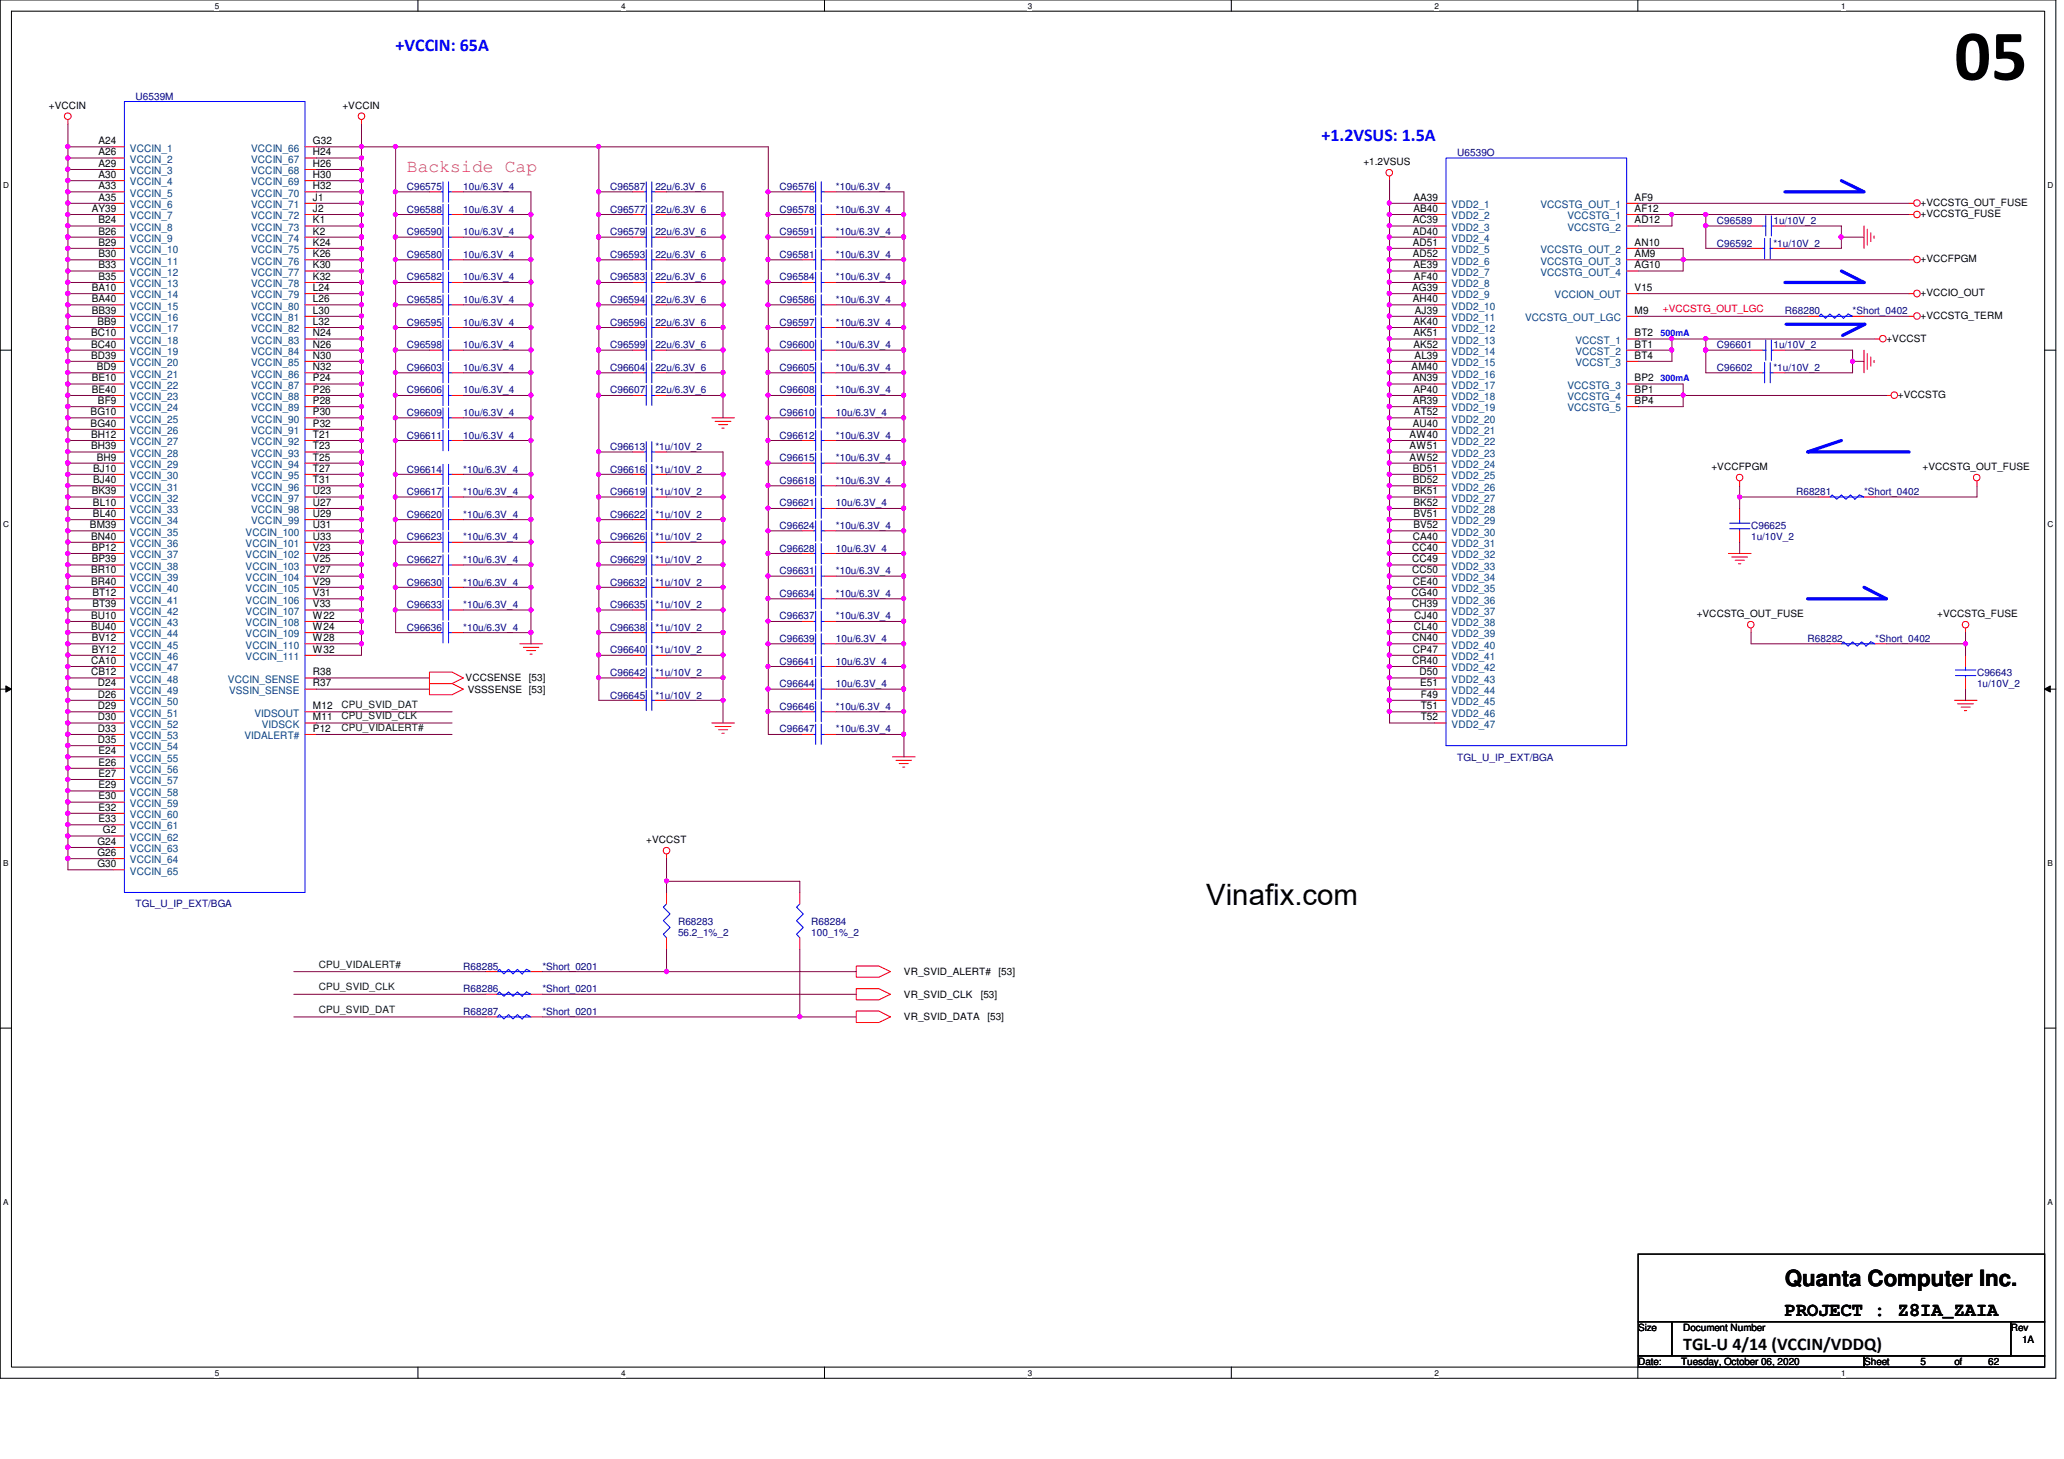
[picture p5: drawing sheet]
<svg xmlns="http://www.w3.org/2000/svg" width="297mm" height="210mm" viewBox="0 0 297 210" stroke-linecap="round" stroke-linejoin="round" font-family="sans-serif">
<defs><g id="words">
<text font-size="10.4" x="281.3" y="11.5">05</text>
<text font-size="4.2" x="173.6" y="130.2">Vinafix.com</text>
<text font-size="3.2" x="256.9" y="185">Quanta Computer Inc.</text>
<text font-size="2.8" x="256.9" y="189.3">PROJECT : Z8IA_ZAIA</text>
<g font-size="2.6" fill="#00f">
<text x="56.9" y="7.3">+VCCIN: 65A</text>
<text x="190.2" y="20.3">+1.2VSUS: 1.5A</text>
</g>
<text font-size="2.6" fill="#ff8000" x="58.5" y="24.8">Backside Cap</text>
<text font-size="2.6" x="242.2" y="194.3">TGL-U 4/14 (VCCIN/VDDQ)</text>
<g font-size="1.5">
<text x="14.2" y="20.7">A24</text>
<text x="14.2" y="22.4">A26</text>
<text x="45" y="20.7">G32</text>
<text x="45" y="22.4">H24</text>
<text x="14.2" y="24">A29</text>
<text x="14.2" y="25.6">A30</text>
<text x="14.2" y="27.2">A33</text>
<text x="14.2" y="28.9">A35</text>
<text x="45" y="24">H26</text>
<text x="45" y="25.6">H30</text>
<text x="45" y="27.2">H32</text>
<text x="45" y="28.9">J1</text>
<text x="203.4" y="28.9">AA39</text>
<text x="235.2" y="28.9">AF9</text>
<text x="13.2" y="30.5">AY39</text>
<text x="14.2" y="32.1">B24</text>
<text x="14.2" y="33.7">B26</text>
<text x="14.2" y="35.3">B29</text>
<text x="45" y="30.5">J2</text>
<text x="45" y="32.1">K1</text>
<text x="45" y="33.7">K2</text>
<text x="45" y="35.3">K24</text>
<text x="203.3" y="33.7">AD40</text>
<text x="203.3" y="35.3">AD51</text>
<text x="203.3" y="32.1">AC39</text>
<text x="203.4" y="30.5">AB40</text>
<text x="235.2" y="32.1">AD12</text>
<text x="235.2" y="30.5">AF12</text>
<text x="235.2" y="35.3">AN10</text>
<text x="13.2" y="41.9">BA10</text>
<text x="14.2" y="37">B30</text>
<text x="14.2" y="38.6">B33</text>
<text x="14.2" y="40.3">B35</text>
<text x="45" y="37">K26</text>
<text x="45" y="38.6">K30</text>
<text x="45" y="40.3">K32</text>
<text x="45" y="41.9">L24</text>
<text x="203.2" y="41.9">AG39</text>
<text x="203.3" y="37">AD52</text>
<text x="203.4" y="38.6">AE39</text>
<text x="203.5" y="40.3">AF40</text>
<text x="235.2" y="41.9">V15</text>
<text x="235.2" y="38.6">AG10</text>
<text x="235.2" y="37">AM9</text>
<text x="13.2" y="43.5">BA40</text>
<text x="13.2" y="45.1">BB39</text>
<text x="14" y="46.7">BB9</text>
<text x="45" y="43.5">L26</text>
<text x="45" y="45.1">L30</text>
<text x="45" y="46.7">L32</text>
<text x="203.3" y="43.5">AH40</text>
<text x="203.4" y="46.7">AK40</text>
<text x="203.6" y="45.1">AJ39</text>
<text x="235.2" y="45.1">M9</text>
<text x="13.1" y="48.4">BC10</text>
<text x="13.1" y="50">BC40</text>
<text x="13.1" y="51.6">BD39</text>
<text x="13.9" y="53.3">BD9</text>
<text x="45" y="48.4">N24</text>
<text x="45" y="50">N26</text>
<text x="45" y="51.6">N30</text>
<text x="45" y="53.3">N32</text>
<text x="203.2" y="53.3">AM40</text>
<text x="203.4" y="50">AK52</text>
<text x="203.4" y="48.4">AK51</text>
<text x="203.6" y="51.6">AL39</text>
<text x="235.2" y="50">BT1</text>
<text x="235.2" y="48.4">BT2</text>
<text x="235.2" y="51.6">BT4</text>
<text x="13" y="59.7">BG10</text>
<text x="13.2" y="54.9">BE10</text>
<text x="13.2" y="56.5">BE40</text>
<text x="14.1" y="58.1">BF9</text>
<text x="45" y="54.9">P24</text>
<text x="45" y="56.5">P26</text>
<text x="45" y="58.1">P28</text>
<text x="45" y="59.7">P30</text>
<text x="203.3" y="58.1">AR39</text>
<text x="203.3" y="54.9">AN39</text>
<text x="203.4" y="56.5">AP40</text>
<text x="203.5" y="59.7">AT52</text>
<text x="235.2" y="54.9">BP2</text>
<text x="235.2" y="56.5">BP1</text>
<text x="235.2" y="58.1">BP4</text>
<text x="13" y="61.4">BG40</text>
<text x="13.1" y="63">BH12</text>
<text x="13.1" y="64.6">BH39</text>
<text x="45" y="61.4">P32</text>
<text x="45" y="63">T21</text>
<text x="45" y="64.6">T23</text>
<text x="202.9" y="63">AW40</text>
<text x="202.9" y="64.6">AW51</text>
<text x="203.3" y="61.4">AU40</text>
<text x="13.2" y="71.1">BK39</text>
<text x="13.4" y="67.9">BJ10</text>
<text x="13.4" y="69.5">BJ40</text>
<text x="13.9" y="66.3">BH9</text>
<text x="45" y="66.3">T25</text>
<text x="45" y="67.9">T27</text>
<text x="45" y="69.5">T31</text>
<text x="45" y="71.1">U23</text>
<text x="202.9" y="66.3">AW52</text>
<text x="203.3" y="69.5">BD52</text>
<text x="203.3" y="67.9">BD51</text>
<text x="203.4" y="71.1">BK51</text>
<text x="13" y="76">BM39</text>
<text x="13.1" y="77.6">BN40</text>
<text x="13.4" y="72.8">BL10</text>
<text x="13.4" y="74.4">BL40</text>
<text x="45" y="72.8">U27</text>
<text x="45" y="74.4">U29</text>
<text x="45" y="76">U31</text>
<text x="45" y="77.6">U33</text>
<text x="203.3" y="77.6">CA40</text>
<text x="203.4" y="76">BV52</text>
<text x="203.4" y="72.8">BK52</text>
<text x="203.4" y="74.4">BV51</text>
<text x="13.1" y="82.5">BR10</text>
<text x="13.2" y="79.2">BP12</text>
<text x="13.2" y="80.9">BP39</text>
<text x="45" y="79.2">V23</text>
<text x="45" y="80.9">V25</text>
<text x="45" y="82.5">V27</text>
<text x="203.2" y="80.9">CC49</text>
<text x="203.2" y="79.2">CC40</text>
<text x="203.2" y="82.5">CC50</text>
<text x="13.1" y="84.1">BR40</text>
<text x="13.1" y="89">BU10</text>
<text x="13.3" y="85.8">BT12</text>
<text x="13.3" y="87.4">BT39</text>
<text x="45" y="84.1">V29</text>
<text x="45" y="85.8">V31</text>
<text x="45" y="87.4">V33</text>
<text x="45" y="89">W22</text>
<text x="203.2" y="85.8">CG40</text>
<text x="203.2" y="87.4">CH39</text>
<text x="203.3" y="84.1">CE40</text>
<text x="203.5" y="89">CJ40</text>
<text x="13.1" y="90.6">BU40</text>
<text x="13.1" y="95.5">CA10</text>
<text x="13.2" y="92.2">BV12</text>
<text x="13.2" y="93.9">BY12</text>
<text x="45" y="90.6">W24</text>
<text x="45" y="92.2">W28</text>
<text x="45" y="93.9">W32</text>
<text x="203.2" y="92.2">CN40</text>
<text x="203.2" y="95.5">CR40</text>
<text x="203.3" y="93.9">CP47</text>
<text x="203.5" y="90.6">CL40</text>
<text x="13.1" y="97.2">CB12</text>
<text x="14.1" y="98.8">D24</text>
<text x="14.1" y="100.4">D26</text>
<text x="45" y="97.2">R38</text>
<text x="45" y="98.8">R37</text>
<text x="204.3" y="97.2">D50</text>
<text x="204.4" y="98.8">E51</text>
<text x="204.5" y="100.4">F49</text>
<text x="14.1" y="102">D29</text>
<text x="14.1" y="103.6">D30</text>
<text x="14.1" y="105.3">D33</text>
<text x="14.1" y="106.9">D35</text>
<text x="45" y="102">M12</text>
<text x="45" y="103.6">M11</text>
<text x="45" y="105.3">P12</text>
<text x="204.5" y="102">T51</text>
<text x="204.5" y="103.6">T52</text>
<text x="14.2" y="108.5">E24</text>
<text x="14.2" y="110.2">E26</text>
<text x="14.2" y="111.8">E27</text>
<text x="14.2" y="113.4">E29</text>
<text x="14.2" y="115">E30</text>
<text x="14.2" y="116.6">E32</text>
<text x="14.2" y="118.3">E33</text>
<text x="14.8" y="119.9">G2</text>
<text x="14" y="121.5">G24</text>
<text x="14" y="123.1">G26</text>
<text x="14" y="124.8">G30</text>
</g>
<g font-size="1.5" fill="#004080">
<text x="18.7" y="21.8">VCCIN_1</text>
<text x="18.7" y="23.4">VCCIN_2</text>
<text x="36.1" y="21.8">VCCIN_66</text>
<text x="36.1" y="23.4">VCCIN_67</text>
<text x="18.7" y="25.1">VCCIN_3</text>
<text x="18.7" y="26.7">VCCIN_4</text>
<text x="18.7" y="28.3">VCCIN_5</text>
<text x="18.7" y="29.9">VCCIN_6</text>
<text x="36.1" y="25.1">VCCIN_68</text>
<text x="36.1" y="26.7">VCCIN_69</text>
<text x="36.1" y="28.3">VCCIN_70</text>
<text x="36.1" y="29.9">VCCIN_71</text>
<text x="208.9" y="29.9">VDD2_1</text>
<text x="221.7" y="29.9">VCCSTG_OUT_1</text>
<text x="18.7" y="31.5">VCCIN_7</text>
<text x="18.7" y="33.2">VCCIN_8</text>
<text x="18.7" y="34.8">VCCIN_9</text>
<text x="36.1" y="31.5">VCCIN_72</text>
<text x="36.1" y="33.2">VCCIN_73</text>
<text x="36.1" y="34.8">VCCIN_74</text>
<text x="208.9" y="34.8">VDD2_4</text>
<text x="208.9" y="31.5">VDD2_2</text>
<text x="208.9" y="33.2">VDD2_3</text>
<text x="225.6" y="33.2">VCCSTG_2</text>
<text x="225.6" y="31.5">VCCSTG_1</text>
<text x="18.7" y="36.4">VCCIN_10</text>
<text x="18.7" y="38.1">VCCIN_11</text>
<text x="18.7" y="39.7">VCCIN_12</text>
<text x="18.7" y="41.3">VCCIN_13</text>
<text x="36.1" y="36.4">VCCIN_75</text>
<text x="36.1" y="38.1">VCCIN_76</text>
<text x="36.1" y="39.7">VCCIN_77</text>
<text x="36.1" y="41.3">VCCIN_78</text>
<text x="208.9" y="41.3">VDD2_8</text>
<text x="208.9" y="36.4">VDD2_5</text>
<text x="208.9" y="38.1">VDD2_6</text>
<text x="208.9" y="39.7">VDD2_7</text>
<text x="221.7" y="39.7">VCCSTG_OUT_4</text>
<text x="221.7" y="38.1">VCCSTG_OUT_3</text>
<text x="221.7" y="36.4">VCCSTG_OUT_2</text>
<text x="18.7" y="42.9">VCCIN_14</text>
<text x="18.7" y="44.5">VCCIN_15</text>
<text x="18.7" y="46.2">VCCIN_16</text>
<text x="18.7" y="47.8">VCCIN_17</text>
<text x="36.1" y="42.9">VCCIN_79</text>
<text x="36.1" y="44.5">VCCIN_80</text>
<text x="36.1" y="46.2">VCCIN_81</text>
<text x="36.1" y="47.8">VCCIN_82</text>
<text x="208.9" y="47.8">VDD2_12</text>
<text x="208.9" y="42.9">VDD2_9</text>
<text x="208.9" y="46.2">VDD2_11</text>
<text x="208.9" y="44.5">VDD2_10</text>
<text x="219.5" y="46.2">VCCSTG_OUT_LGC</text>
<text x="223.7" y="42.9">VCCION_OUT</text>
<text x="18.7" y="49.4">VCCIN_18</text>
<text x="18.7" y="51.1">VCCIN_19</text>
<text x="18.7" y="52.7">VCCIN_20</text>
<text x="36.1" y="49.4">VCCIN_83</text>
<text x="36.1" y="51.1">VCCIN_84</text>
<text x="36.1" y="52.7">VCCIN_85</text>
<text x="208.9" y="52.7">VDD2_15</text>
<text x="208.9" y="51.1">VDD2_14</text>
<text x="208.9" y="49.4">VDD2_13</text>
<text x="226.7" y="51.1">VCCST_2</text>
<text x="226.7" y="49.4">VCCST_1</text>
<text x="226.7" y="52.7">VCCST_3</text>
<text x="18.7" y="54.3">VCCIN_21</text>
<text x="18.7" y="55.9">VCCIN_22</text>
<text x="18.7" y="57.6">VCCIN_23</text>
<text x="18.7" y="59.2">VCCIN_24</text>
<text x="36.1" y="54.3">VCCIN_86</text>
<text x="36.1" y="55.9">VCCIN_87</text>
<text x="36.1" y="57.6">VCCIN_88</text>
<text x="36.1" y="59.2">VCCIN_89</text>
<text x="208.9" y="54.3">VDD2_16</text>
<text x="208.9" y="59.2">VDD2_19</text>
<text x="208.9" y="57.6">VDD2_18</text>
<text x="208.9" y="55.9">VDD2_17</text>
<text x="225.6" y="55.9">VCCSTG_3</text>
<text x="225.6" y="57.6">VCCSTG_4</text>
<text x="225.6" y="59.2">VCCSTG_5</text>
<text x="18.7" y="60.8">VCCIN_25</text>
<text x="18.7" y="62.4">VCCIN_26</text>
<text x="18.7" y="64.1">VCCIN_27</text>
<text x="18.7" y="65.7">VCCIN_28</text>
<text x="36.1" y="60.8">VCCIN_90</text>
<text x="36.1" y="62.4">VCCIN_91</text>
<text x="36.1" y="64.1">VCCIN_92</text>
<text x="36.1" y="65.7">VCCIN_93</text>
<text x="208.9" y="64.1">VDD2_22</text>
<text x="208.9" y="65.7">VDD2_23</text>
<text x="208.9" y="60.8">VDD2_20</text>
<text x="208.9" y="62.4">VDD2_21</text>
<text x="18.7" y="67.3">VCCIN_29</text>
<text x="18.7" y="68.9">VCCIN_30</text>
<text x="18.7" y="70.6">VCCIN_31</text>
<text x="36.1" y="67.3">VCCIN_94</text>
<text x="36.1" y="68.9">VCCIN_95</text>
<text x="36.1" y="70.6">VCCIN_96</text>
<text x="208.9" y="70.6">VDD2_26</text>
<text x="208.9" y="67.3">VDD2_24</text>
<text x="208.9" y="68.9">VDD2_25</text>
<text x="18.7" y="72.2">VCCIN_32</text>
<text x="18.7" y="73.8">VCCIN_33</text>
<text x="18.7" y="75.4">VCCIN_34</text>
<text x="18.7" y="77">VCCIN_35</text>
<text x="35.3" y="77">VCCIN_100</text>
<text x="36.1" y="72.2">VCCIN_97</text>
<text x="36.1" y="73.8">VCCIN_98</text>
<text x="36.1" y="75.4">VCCIN_99</text>
<text x="208.9" y="77">VDD2_30</text>
<text x="208.9" y="72.2">VDD2_27</text>
<text x="208.9" y="73.8">VDD2_28</text>
<text x="208.9" y="75.4">VDD2_29</text>
<text x="18.7" y="78.7">VCCIN_36</text>
<text x="18.7" y="80.3">VCCIN_37</text>
<text x="18.7" y="82">VCCIN_38</text>
<text x="18.7" y="83.6">VCCIN_39</text>
<text x="35.3" y="78.7">VCCIN_101</text>
<text x="35.3" y="80.3">VCCIN_102</text>
<text x="35.3" y="82">VCCIN_103</text>
<text x="35.3" y="83.6">VCCIN_104</text>
<text x="208.9" y="78.7">VDD2_31</text>
<text x="208.9" y="82">VDD2_33</text>
<text x="208.9" y="80.3">VDD2_32</text>
<text x="208.9" y="83.6">VDD2_34</text>
<text x="18.7" y="85.2">VCCIN_40</text>
<text x="18.7" y="86.8">VCCIN_41</text>
<text x="18.7" y="88.4">VCCIN_42</text>
<text x="35.3" y="85.2">VCCIN_105</text>
<text x="35.3" y="86.8">VCCIN_106</text>
<text x="35.3" y="88.4">VCCIN_107</text>
<text x="208.9" y="86.8">VDD2_36</text>
<text x="208.9" y="85.2">VDD2_35</text>
<text x="208.9" y="88.4">VDD2_37</text>
<text x="18.7" y="90.1">VCCIN_43</text>
<text x="18.7" y="91.7">VCCIN_44</text>
<text x="18.7" y="93.3">VCCIN_45</text>
<text x="18.7" y="95">VCCIN_46</text>
<text x="35.3" y="90.1">VCCIN_108</text>
<text x="35.3" y="91.7">VCCIN_109</text>
<text x="35.3" y="93.3">VCCIN_110</text>
<text x="35.3" y="95">VCCIN_111</text>
<text x="208.9" y="91.7">VDD2_39</text>
<text x="208.9" y="90.1">VDD2_38</text>
<text x="208.9" y="93.3">VDD2_40</text>
<text x="208.9" y="95">VDD2_41</text>
<text x="18.7" y="96.6">VCCIN_47</text>
<text x="18.7" y="98.2">VCCIN_48</text>
<text x="18.7" y="99.8">VCCIN_49</text>
<text x="18.7" y="101.4">VCCIN_50</text>
<text x="32.8" y="98.2">VCCIN_SENSE</text>
<text x="33" y="99.8">VSSIN_SENSE</text>
<text x="208.9" y="99.8">VDD2_44</text>
<text x="208.9" y="101.4">VDD2_45</text>
<text x="208.9" y="96.6">VDD2_42</text>
<text x="208.9" y="98.2">VDD2_43</text>
<text x="18.7" y="103.1">VCCIN_51</text>
<text x="18.7" y="104.7">VCCIN_52</text>
<text x="18.7" y="106.3">VCCIN_53</text>
<text x="18.7" y="107.9">VCCIN_54</text>
<text x="35.2" y="106.3">VIDALERT#</text>
<text x="36.6" y="103.1">VIDSOUT</text>
<text x="37.7" y="104.7">VIDSCK</text>
<text x="208.9" y="103.1">VDD2_46</text>
<text x="208.9" y="104.7">VDD2_47</text>
<text x="18.7" y="109.6">VCCIN_55</text>
<text x="18.7" y="111.2">VCCIN_56</text>
<text x="18.7" y="112.8">VCCIN_57</text>
<text x="18.7" y="114.5">VCCIN_58</text>
<text x="18.7" y="116.1">VCCIN_59</text>
<text x="18.7" y="117.7">VCCIN_60</text>
<text x="18.7" y="119.3">VCCIN_61</text>
<text x="18.7" y="120.9">VCCIN_62</text>
<text x="18.7" y="122.6">VCCIN_63</text>
<text x="18.7" y="124.2">VCCIN_64</text>
<text x="18.7" y="125.8">VCCIN_65</text>
</g>
<g font-size="1.4">
<text x="7" y="15.7">+VCCIN</text>
<text x="49.3" y="15.7">+VCCIN</text>
<text x="196.2" y="23.8">+1.2VSUS</text>
<text x="276.4" y="29.6">+VCCSTG_OUT_FUSE</text>
<text x="276.4" y="31.2">+VCCSTG_FUSE</text>
<text x="276.4" y="37.8">+VCCFPGM</text>
<text x="276.4" y="45.9">+VCCSTG_TERM</text>
<text x="276.4" y="42.6">+VCCIO_OUT</text>
<text x="271.5" y="49.1">+VCCST</text>
<text x="273.1" y="57.3">+VCCSTG</text>
<text x="246.3" y="67.6">+VCCFPGM</text>
<text x="276.7" y="67.6">+VCCSTG_OUT_FUSE</text>
<text x="244.2" y="88.8">+VCCSTG_OUT_FUSE</text>
<text x="278.8" y="88.8">+VCCSTG_FUSE</text>
<text x="67" y="98">VCCSENSE</text>
<text x="67.3" y="99.7">VSSSENSE [53]</text>
<text x="76.1" y="98">[53]</text>
<text x="93" y="121.3">+VCCST</text>
<text x="130.1" y="140.3">VR_SVID_ALERT#</text>
<text x="130.1" y="143.6">VR_SVID_CLK</text>
<text x="141.1" y="143.6">[53]</text>
<text x="143.7" y="140.3">[53]</text>
<text x="130.1" y="146.8">VR_SVID_DATA</text>
<text x="142.1" y="146.8">[53]</text>
<text x="235.8" y="191.5">Size</text>
<text x="242.2" y="191.5">Document Number</text>
<text x="289.4" y="191.5">Rev</text>
<text x="235.8" y="196.4">Date:</text>
<text x="241.9" y="196.4">Tuesday, October 06, 2020</text>
<text x="268.3" y="196.4">Sheet</text>
<text x="276.4" y="196.4">5</text>
<text x="281.3" y="196.4">of</text>
<text x="286.1" y="196.4">62</text>
<text x="291" y="193.2">1A</text>
</g>
<g font-size="1.4" fill="#000080">
<text x="19.5" y="14.4">U6539M</text>
<text x="209.7" y="22.5">U6539O</text>
<text x="58.5" y="27.3">C96575</text>
<text x="66.7" y="27.3">10u/6.3V_4</text>
<text x="87.8" y="27.3">C96587</text>
<text x="94.3" y="27.3">22u/6.3V_6</text>
<text x="112.2" y="27.3">C96576</text>
<text x="120.3" y="27.3">*10u/6.3V_4</text>
<text x="58.5" y="33.9">C96590</text>
<text x="58.5" y="30.6">C96588</text>
<text x="66.7" y="33.9">10u/6.3V_4</text>
<text x="66.7" y="30.6">10u/6.3V_4</text>
<text x="87.8" y="30.6">C96577</text>
<text x="87.8" y="33.9">C96579</text>
<text x="94.3" y="30.6">22u/6.3V_6</text>
<text x="94.3" y="33.9">22u/6.3V_6</text>
<text x="112.2" y="33.9">C96591</text>
<text x="112.2" y="30.6">C96578</text>
<text x="120.3" y="33.9">*10u/6.3V_4</text>
<text x="120.3" y="30.6">*10u/6.3V_4</text>
<text x="247.1" y="35.5">C96592</text>
<text x="247.1" y="32.2">C96589</text>
<text x="255.2" y="35.5">*1u/10V_2</text>
<text x="255.2" y="32.2">1u/10V_2</text>
<text x="58.5" y="40.3">C96582</text>
<text x="58.5" y="37.1">C96580</text>
<text x="66.7" y="40.3">10u/6.3V_4</text>
<text x="66.7" y="37.1">10u/6.3V_4</text>
<text x="87.8" y="40.3">C96583</text>
<text x="87.8" y="37.1">C96593</text>
<text x="94.3" y="40.3">22u/6.3V_6</text>
<text x="94.3" y="37.1">22u/6.3V_6</text>
<text x="112.2" y="40.3">C96584</text>
<text x="112.2" y="37.1">C96581</text>
<text x="120.3" y="40.3">*10u/6.3V_4</text>
<text x="120.3" y="37.1">*10u/6.3V_4</text>
<text x="58.5" y="46.9">C96595</text>
<text x="58.5" y="43.6">C96585</text>
<text x="66.7" y="46.9">10u/6.3V_4</text>
<text x="66.7" y="43.6">10u/6.3V_4</text>
<text x="87.8" y="43.6">C96594</text>
<text x="87.8" y="46.9">C96596</text>
<text x="94.3" y="43.6">22u/6.3V_6</text>
<text x="94.3" y="46.9">22u/6.3V_6</text>
<text x="112.2" y="43.6">C96586</text>
<text x="112.2" y="46.9">C96597</text>
<text x="120.3" y="43.6">*10u/6.3V_4</text>
<text x="120.3" y="46.9">*10u/6.3V_4</text>
<text x="256.9" y="45.2">R68280</text>
<text x="266.6" y="45.2">*Short_0402</text>
<text x="58.5" y="53.3">C96603</text>
<text x="58.5" y="50.1">C96598</text>
<text x="66.7" y="53.3">10u/6.3V_4</text>
<text x="66.7" y="50.1">10u/6.3V_4</text>
<text x="87.8" y="50.1">C96599</text>
<text x="87.8" y="53.3">C96604</text>
<text x="94.3" y="50.1">22u/6.3V_6</text>
<text x="94.3" y="53.3">22u/6.3V_6</text>
<text x="112.2" y="53.3">C96605</text>
<text x="112.2" y="50.1">C96600</text>
<text x="120.3" y="53.3">*10u/6.3V_4</text>
<text x="120.3" y="50.1">*10u/6.3V_4</text>
<text x="247.1" y="50.1">C96601</text>
<text x="247.1" y="53.3">C96602</text>
<text x="255.2" y="50.1">1u/10V_2</text>
<text x="255.2" y="53.3">*1u/10V_2</text>
<text x="58.5" y="59.9">C96609</text>
<text x="58.5" y="56.6">C96606</text>
<text x="66.7" y="59.9">10u/6.3V_4</text>
<text x="66.7" y="56.6">10u/6.3V_4</text>
<text x="87.8" y="56.6">C96607</text>
<text x="94.3" y="56.6">22u/6.3V_6</text>
<text x="112.2" y="56.6">C96608</text>
<text x="112.2" y="59.9">C96610</text>
<text x="120.3" y="56.6">*10u/6.3V_4</text>
<text x="120.3" y="59.9">10u/6.3V_4</text>
<text x="58.5" y="63.1">C96611</text>
<text x="66.7" y="63.1">10u/6.3V_4</text>
<text x="87.8" y="64.7">C96613</text>
<text x="94.3" y="64.7">*1u/10V_2</text>
<text x="112.2" y="63.1">C96612</text>
<text x="120.3" y="63.1">*10u/6.3V_4</text>
<text x="58.5" y="71.2">C96617</text>
<text x="58.5" y="68">C96614</text>
<text x="66.7" y="71.2">*10u/6.3V_4</text>
<text x="66.7" y="68">*10u/6.3V_4</text>
<text x="87.8" y="71.2">C96619</text>
<text x="87.8" y="68">C96616</text>
<text x="94.3" y="71.2">*1u/10V_2</text>
<text x="94.3" y="68">*1u/10V_2</text>
<text x="112.2" y="69.6">C96618</text>
<text x="112.2" y="66.4">C96615</text>
<text x="120.3" y="69.6">*10u/6.3V_4</text>
<text x="120.3" y="66.4">*10u/6.3V_4</text>
<text x="258.5" y="71.2">R68281</text>
<text x="268.3" y="71.2">*Short_0402</text>
<text x="58.5" y="74.5">C96620</text>
<text x="58.5" y="77.7">C96623</text>
<text x="66.7" y="74.5">*10u/6.3V_4</text>
<text x="66.7" y="77.7">*10u/6.3V_4</text>
<text x="87.8" y="74.5">C96622</text>
<text x="87.8" y="77.7">C96626</text>
<text x="94.3" y="74.5">*1u/10V_2</text>
<text x="94.3" y="77.7">*1u/10V_2</text>
<text x="112.2" y="76.1">C96624</text>
<text x="112.2" y="72.9">C96621</text>
<text x="120.3" y="76.1">*10u/6.3V_4</text>
<text x="120.3" y="72.9">10u/6.3V_4</text>
<text x="252" y="76.1">C96625</text>
<text x="252" y="77.7">1u/10V_2</text>
<text x="58.5" y="81">C96627</text>
<text x="66.7" y="81">*10u/6.3V_4</text>
<text x="87.8" y="81">C96629</text>
<text x="94.3" y="81">*1u/10V_2</text>
<text x="112.2" y="82.6">C96631</text>
<text x="112.2" y="79.4">C96628</text>
<text x="120.3" y="82.6">*10u/6.3V_4</text>
<text x="120.3" y="79.4">10u/6.3V_4</text>
<text x="58.5" y="87.5">C96633</text>
<text x="58.5" y="84.2">C96630</text>
<text x="66.7" y="87.5">*10u/6.3V_4</text>
<text x="66.7" y="84.2">*10u/6.3V_4</text>
<text x="87.8" y="84.2">C96632</text>
<text x="87.8" y="87.5">C96635</text>
<text x="94.3" y="84.2">*1u/10V_2</text>
<text x="94.3" y="87.5">*1u/10V_2</text>
<text x="112.2" y="85.9">C96634</text>
<text x="112.2" y="89.1">C96637</text>
<text x="120.3" y="85.9">*10u/6.3V_4</text>
<text x="120.3" y="89.1">*10u/6.3V_4</text>
<text x="58.5" y="90.8">C96636</text>
<text x="66.7" y="90.8">*10u/6.3V_4</text>
<text x="87.8" y="90.8">C96638</text>
<text x="87.8" y="94">C96640</text>
<text x="94.3" y="90.8">*1u/10V_2</text>
<text x="94.3" y="94">*1u/10V_2</text>
<text x="112.2" y="95.6">C96641</text>
<text x="112.2" y="92.4">C96639</text>
<text x="120.3" y="95.6">10u/6.3V_4</text>
<text x="120.3" y="92.4">10u/6.3V_4</text>
<text x="260.1" y="92.4">R68282</text>
<text x="269.9" y="92.4">*Short_0402</text>
<text x="87.8" y="100.5">C96645</text>
<text x="87.8" y="97.2">C96642</text>
<text x="94.3" y="100.5">*1u/10V_2</text>
<text x="94.3" y="97.2">*1u/10V_2</text>
<text x="112.2" y="98.9">C96644</text>
<text x="120.3" y="98.9">10u/6.3V_4</text>
<text x="284.5" y="97.2">C96643</text>
<text x="284.5" y="98.9">1u/10V_2</text>
<text x="112.2" y="105.4">C96647</text>
<text x="112.2" y="102.1">C96646</text>
<text x="120.3" y="105.4">*10u/6.3V_4</text>
<text x="120.3" y="102.1">*10u/6.3V_4</text>
<text x="209.7" y="109.4">TGL_U_IP_EXT/BGA</text>
<text x="19.5" y="130.6">TGL_U_IP_EXT/BGA</text>
<text x="97.6" y="133">R68283</text>
<text x="97.6" y="134.6">56.2_1%_2</text>
<text x="116.8" y="133">R68284</text>
<text x="116.8" y="134.6">100_1%_2</text>
<text x="66.7" y="142.7">R68286</text>
<text x="66.7" y="139.5">R68285</text>
<text x="78.1" y="142.7">*Short_0201</text>
<text x="78.1" y="139.5">*Short_0201</text>
<text x="66.7" y="146">R68287</text>
<text x="78.1" y="146">*Short_0201</text>
</g>
<text font-size="1.4" fill="#f00" x="239.3" y="45">+VCCSTG_OUT_LGC</text>
<g font-size="1.4" fill="#004000">
<text x="49.1" y="101.9">CPU_SVID_DAT</text>
<text x="49.1" y="105.1">CPU_VIDALERT#</text>
<text x="49.1" y="103.5">CPU_SVID_CLK</text>
<text x="45.9" y="139.2">CPU_VIDALERT#</text>
<text x="45.9" y="142.5">CPU_SVID_CLK</text>
<text x="45.9" y="145.8">CPU_SVID_DAT</text>
</g>
<g font-size="1.3" fill="#00f">
<text x="239" y="48.3">500mA</text>
<text x="239" y="54.8">300mA</text>
</g>
<g font-size="1.2">
<text x="30.9" y="1.2">5</text>
<text x="89.4" y="1.2">4</text>
<text x="147.9" y="1.2">3</text>
<text x="206.5" y="1.2">2</text>
<text x="265" y="1.2">1</text>
<text x=".5" y="27.1">D</text>
<text x="294.7" y="27.1">D</text>
<text x=".5" y="75.8">C</text>
<text x="294.7" y="75.8">C</text>
<text x=".5" y="124.6">B</text>
<text x="294.7" y="124.6">B</text>
<text x=".5" y="173.4">A</text>
<text x="294.7" y="173.4">A</text>
<text x="30.9" y="197.9">5</text>
<text x="89.4" y="197.9">4</text>
<text x="147.9" y="197.9">3</text>
<text x="206.5" y="197.9">2</text>
<text x="265" y="197.9">1</text>
</g>
</g></defs>
<path d="M0 0h295.9v198.3h-295.9zM1.6 1.6h292.7v195.1h-292.7z" fill="none" stroke="#000" stroke-width=".14"/>
<g fill="#fff">
<path d="M30.9 .2h.6v1.3h-.6z"/>
<path d="M30.9 196.8h.6v1.4h-.6z"/>
</g>
<path d="M60.2 0v1.6M60.2 196.7v1.6" fill="none" stroke="#000" stroke-width=".14"/>
<g fill="#fff">
<path d="M89.4 .2h.6v1.3h-.6z"/>
<path d="M89.4 196.8h.6v1.4h-.6z"/>
</g>
<path d="M118.7 0v1.6M118.7 196.7v1.6" fill="none" stroke="#000" stroke-width=".14"/>
<g fill="#fff">
<path d="M147.9 .2h.6v1.3h-.6z"/>
<path d="M147.9 196.8h.6v1.4h-.6z"/>
</g>
<path d="M177.2 0v1.6M177.2 196.7v1.6" fill="none" stroke="#000" stroke-width=".14"/>
<g fill="#fff">
<path d="M206.5 .2h.5v1.3h-.5z"/>
<path d="M206.5 196.8h.5v1.4h-.5z"/>
</g>
<path d="M235.7 0v1.6M235.7 196.7v1.6" fill="none" stroke="#000" stroke-width=".14"/>
<g fill="#fff">
<path d="M265 .2h.6v1.3h-.6z"/>
<path d="M265 196.8h.6v1.4h-.6z"/>
<path d="M.5 26h.8v1.3h-.8z"/>
<path d="M294.7 26h.8v1.3h-.8z"/>
<path d="M.5 74.8h.8v1.3h-.8z"/>
<path d="M294.7 74.8h.8v1.3h-.8z"/>
</g>
<path d="M0 50.4h1.6M294.3 50.4h1.6" fill="none" stroke="#000" stroke-width=".14"/>
<g fill="#fff">
<path d="M.5 123.5h.7v1.3h-.7z"/>
<path d="M294.7 123.5h.7v1.3h-.7z"/>
</g>
<path d="M0 99.1h1.6M.8 98.7l.8 .4-.8 .5zM294.3 99.1h1.6M294.3 99.1l.8-.4v.9z" fill="none" stroke="#000" stroke-width=".14"/>
<path d="M.8 98.7l.8 .4-.8 .5zM294.3 99.1l.8-.4v.9z" fill="#000"/>
<g fill="#fff">
<path d="M.5 172.3h.7v1.3h-.7z"/>
<path d="M294.7 172.3h.7v1.3h-.7z"/>
</g>
<path d="M0 147.9h1.6M294.3 147.9h1.6M235.8 180.4h58.5v9.8h-58.5zM235.8 190.2h4.8v4.9h-4.8zM235.8 195.1h32.5v1.6h-32.5zM240.6 190.2h48.8v4.9h-48.8zM268.3 195.1h26v1.6h-26zM289.4 190.2h4.9v4.9h-4.9z" fill="none" stroke="#000" stroke-width=".14"/>
<path d="M265 39l3.3 1.6h-11.4M265 26l3.3 1.6h-11.4M257 46.7h11.4l-3.2 1.6M265 63.4l-4.9 1.6h14.6M268.3 84.5l3.2 1.6h-11.4" fill="none" stroke="#00f" stroke-width=".47"/>
<g fill="none" stroke="#f00" stroke-width=".14">
<path d="M9.8 17.2v.7M52 17.2v.7M16.3 21.1h1.6M16.3 22.7h1.6M16.3 24.4h1.6M16.3 26h1.6M16.3 27.6h1.6M16.3 29.3h1.6M16.3 30.9h1.6M16.3 32.5h1.6M16.3 34.1h1.6M16.3 35.7h1.6"/>
<path d="M16.3 37.4h1.6M16.3 39h1.6M43.9 21.1h1.6M43.9 22.7h1.6M43.9 24.4h1.6M43.9 26h1.6M43.9 27.6h1.6M43.9 29.3h1.6M43.9 30.9h1.6M43.9 32.5h1.6M43.9 34.1h1.6M43.9 35.7h1.6"/>
<path d="M43.9 37.4h1.6M43.9 39h1.6M61.8 37.4h1.6M61.8 27.6h1.6M61.8 34.1h1.6M61.8 30.9h1.6M65.1 37.4h1.6M65.1 27.6h1.6M65.1 34.1h1.6M65.1 30.9h1.6M91.1 37.4h1.6M91.1 30.9h1.6"/>
<path d="M91.1 34.1h1.6M91.1 27.6h1.6M94.3 37.4h1.6M94.3 30.9h1.6M94.3 34.1h1.6M94.3 27.6h1.6M115.4 34.1h1.6M115.4 30.9h1.6M115.4 27.6h1.6M115.4 37.4h1.6M118.7 34.1h1.6M118.7 30.9h1.6"/>
<path d="M118.7 27.6h1.6M118.7 37.4h1.6M200 25.4v.6M206.5 34.1h1.6M206.5 35.7h1.6M206.5 37.4h1.6M206.5 39h1.6M206.5 29.3h1.6M206.5 30.9h1.6M206.5 32.5h1.6M234.1 32.5h1.7M234.1 30.9h1.7"/>
<path d="M234.1 39h1.7M234.1 37.4h1.7M234.1 35.7h1.7M234.1 29.3h1.7M252 35.7h1.6M252 32.5h1.6M255.2 35.7h1.7M255.2 32.5h1.7M268.3 32.5v3.2M268.7 33v2.3M269.2 33.5v1.3M269.7 34v.3"/>
<path d="M274.7 29.3h.7M274.7 30.9h.7M274.7 37.4h.7M16.3 40.6h1.6M16.3 42.2h1.6M16.3 43.9h1.6M16.3 45.5h1.6M16.3 47.1h1.6M16.3 48.8h1.6M16.3 50.4h1.6M16.3 52h1.6M16.3 53.6h1.6"/>
<path d="M16.3 55.2h1.6M16.3 56.9h1.6M16.3 58.5h1.6M43.9 40.6h1.6M43.9 42.2h1.6M43.9 43.9h1.6M43.9 45.5h1.6M43.9 47.1h1.6M43.9 48.8h1.6M43.9 50.4h1.6M43.9 52h1.6M43.9 53.6h1.6"/>
<path d="M43.9 55.2h1.6M43.9 56.9h1.6M43.9 58.5h1.6M61.8 40.6h1.6M61.8 53.6h1.6M61.8 50.4h1.6M61.8 47.1h1.6M61.8 56.9h1.6M61.8 43.9h1.6M65.1 40.6h1.6M65.1 53.6h1.6M65.1 50.4h1.6"/>
<path d="M65.1 47.1h1.6M65.1 56.9h1.6M65.1 43.9h1.6M91.1 50.4h1.6M91.1 40.6h1.6M91.1 53.6h1.6M91.1 43.9h1.6M91.1 56.9h1.6M91.1 47.1h1.6M94.3 50.4h1.6M94.3 40.6h1.6M94.3 53.6h1.6"/>
<path d="M94.3 43.9h1.6M94.3 56.9h1.6M94.3 47.1h1.6M115.4 53.6h1.6M115.4 43.9h1.6M115.4 56.9h1.6M115.4 50.4h1.6M115.4 40.6h1.6M115.4 47.1h1.6M118.7 53.6h1.6M118.7 43.9h1.6M118.7 56.9h1.6"/>
<path d="M118.7 50.4h1.6M118.7 40.6h1.6M118.7 47.1h1.6M206.5 53.6h1.6M206.5 52h1.6M206.5 50.4h1.6M206.5 48.8h1.6M206.5 40.6h1.6M206.5 47.1h1.6M206.5 42.2h1.6M206.5 45.5h1.6M206.5 43.9h1.6"/>
<path d="M206.5 58.5h1.6M206.5 56.9h1.6M206.5 55.2h1.6M234.1 42.2h1.7M234.1 45.5h1.7M234.1 50.4h1.7M234.1 48.8h1.7M234.1 52h1.7M234.1 55.2h1.7M234.1 56.9h1.7M234.1 58.5h1.7M252 50.4h1.6"/>
<path d="M252 53.6h1.6M255.2 50.4h1.7M255.2 53.6h1.7M260.1 45.5h1.6M266.6 45.5h1.7M268.3 50.4v3.2M268.7 50.9v2.2M269.2 51.4v1.3M269.7 51.9v.3M269.9 48.8h.6M271.5 56.9h.7M274.7 45.5h.7"/>
<path d="M274.7 42.2h.7M16.3 60.1h1.6M16.3 61.8h1.6M16.3 63.4h1.6M16.3 65h1.6M16.3 66.6h1.6M16.3 68.2h1.6M16.3 69.9h1.6M16.3 71.5h1.6M16.3 73.2h1.6M16.3 74.8h1.6M16.3 76.4h1.6"/>
<path d="M16.3 78h1.6M16.3 79.6h1.6M43.9 60.1h1.6M43.9 61.8h1.6M43.9 63.4h1.6M43.9 65h1.6M43.9 66.6h1.6M43.9 68.2h1.6M43.9 69.9h1.6M43.9 71.5h1.6M43.9 73.2h1.6M43.9 74.8h1.6"/>
<path d="M43.9 76.4h1.6M43.9 78h1.6M43.9 79.6h1.6M61.8 74.8h1.6M61.8 63.4h1.6M61.8 60.1h1.6M61.8 71.5h1.6M61.8 78h1.6M61.8 68.2h1.6M65.1 74.8h1.6M65.1 63.4h1.6M65.1 60.1h1.6"/>
<path d="M65.1 71.5h1.6M65.1 78h1.6M65.1 68.2h1.6M91.1 74.8h1.6M91.1 71.5h1.6M91.1 65h1.6M91.1 78h1.6M91.1 68.2h1.6M94.3 74.8h1.6M94.3 71.5h1.6M94.3 65h1.6M94.3 78h1.6"/>
<path d="M94.3 68.2h1.6M102.4 60.1h3.3M102.9 60.6h2.3M103.4 61.1h1.3M103.9 61.6h.3M115.4 76.4h1.6M115.4 79.6h1.6M115.4 69.9h1.6M115.4 66.6h1.6M115.4 63.4h1.6M115.4 60.1h1.6M115.4 73.2h1.6"/>
<path d="M118.7 76.4h1.6M118.7 79.6h1.6M118.7 69.9h1.6M118.7 66.6h1.6M118.7 63.4h1.6M118.7 60.1h1.6M118.7 73.2h1.6M206.5 78h1.6M206.5 76.4h1.6M206.5 63.4h1.6M206.5 65h1.6M206.5 79.6h1.6"/>
<path d="M206.5 60.1h1.6M206.5 61.8h1.6M206.5 69.9h1.6M206.5 71.5h1.6M206.5 66.6h1.6M206.5 68.2h1.6M206.5 73.2h1.6M206.5 74.8h1.6M248.7 79.6h3.3M250.4 69.2v.7M250.4 76.4v1.6M250.4 73.2v1.6"/>
<path d="M261.7 71.5h1.7M268.3 71.5h1.6M284.5 69.2v.7M16.3 81.3h1.6M16.3 82.9h1.6M16.3 84.5h1.6M16.3 86.1h1.6M16.3 87.8h1.6M16.3 89.4h1.6M16.3 91h1.6M16.3 92.6h1.6M16.3 94.3h1.6"/>
<path d="M16.3 95.9h1.6M16.3 97.5h1.6M16.3 99.1h1.6M43.9 81.3h1.6M43.9 82.9h1.6M43.9 84.5h1.6M43.9 86.1h1.6M43.9 87.8h1.6M43.9 89.4h1.6M43.9 91h1.6M43.9 92.6h1.6M43.9 94.3h1.6"/>
<path d="M43.9 97.5h1.6M43.9 99.1h1.6M61.8 81.3h1.6M61.8 91h1.6M61.8 87.8h1.6M61.8 84.5h1.6M61.8 96.7h3.3l1.6 .8-1.6 .8h-3.3zM61.8 98.3h3.3l1.6 .8-1.6 .8h-3.3zM65.1 81.3h1.6M65.1 91h1.6M65.1 87.8h1.6M65.1 84.5h1.6"/>
<path d="M74.8 92.6h3.3M75.3 93.1h2.3M75.8 93.6h1.3M76.3 94.1h.3M91.1 81.3h1.6M91.1 91h1.6M91.1 84.5h1.6M91.1 87.8h1.6M91.1 94.3h1.6M91.1 97.5h1.6M94.3 81.3h1.6M94.3 91h1.6"/>
<path d="M94.3 84.5h1.6M94.3 87.8h1.6M94.3 94.3h1.6M94.3 97.5h1.6M115.4 82.9h1.6M115.4 86.1h1.6M115.4 89.4h1.6M115.4 99.1h1.6M115.4 95.9h1.6M115.4 92.6h1.6M118.7 82.9h1.6M118.7 86.1h1.6"/>
<path d="M118.7 89.4h1.6M118.7 99.1h1.6M118.7 95.9h1.6M118.7 92.6h1.6M206.5 99.1h1.6M206.5 86.1h1.6M206.5 81.3h1.6M206.5 91h1.6M206.5 89.4h1.6M206.5 92.6h1.6M206.5 94.3h1.6M206.5 84.5h1.6"/>
<path d="M206.5 95.9h1.6M206.5 82.9h1.6M206.5 97.5h1.6M206.5 87.8h1.6M249.2 80.1h2.3M249.7 80.6h1.3M250.2 81.1h.3M252 90.4v.6M263.4 92.6h1.6M269.9 92.6h1.6M282.9 90.4v.6M282.9 97.5v1.6"/>
<path d="M282.9 94.3v1.6M16.3 100.8h1.6M16.3 102.4h1.6M16.3 104h1.6M16.3 105.7h1.6M16.3 107.3h1.6M16.3 108.9h1.6M16.3 110.5h1.6M16.3 112.1h1.6M16.3 113.8h1.6M16.3 115.4h1.6M16.3 117h1.6"/>
<path d="M16.3 118.7h1.6M43.9 102.4h1.6M43.9 104h1.6M43.9 105.7h1.6M91.1 100.8h1.6M94.3 100.8h1.6M102.4 104h3.3M102.9 104.5h2.3M103.4 105h1.3M103.9 105.5h.3M115.4 105.7h1.6M115.4 102.4h1.6"/>
<path d="M118.7 105.7h1.6M118.7 102.4h1.6M128.4 108.9h3.3M128.9 109.4h2.3M129.4 109.9h1.3M129.9 110.4h.3M206.5 100.8h1.6M206.5 102.4h1.6M206.5 104h1.6M281.3 100.8h3.2M281.7 101.3h2.3M282.2 101.7h1.3"/>
<path d="M282.7 102.2h.3M16.3 120.3h1.6M16.3 121.9h1.6M16.3 123.5h1.6M16.3 125.1h1.6M69.9 139.8h1.6M76.4 139.8h1.7M95.9 122.9v.6M95.9 134.9v1.6M95.9 128.4v1.6M115.1 134.9v1.6M115.1 128.4v1.6"/>
<path d="M123.2 139h3.3l1.6 .8-1.6 .8h-3.3zM69.9 146.3h1.6M69.9 143h1.6M76.4 146.3h1.7M76.4 143h1.7M123.2 142.2h3.3l1.6 .8-1.6 .8h-3.3zM123.2 145.5h3.3l1.6 .8-1.6 .8h-3.3z"/>
<circle cx="9.8" cy="16.7" r=".48"/>
<circle cx="52" cy="16.7" r=".47"/>
<circle cx="199.9" cy="24.8" r=".47"/>
<circle cx="275.9" cy="37.3" r=".47"/>
<circle cx="275.9" cy="29.2" r=".47"/>
<circle cx="275.9" cy="30.9" r=".47"/>
<circle cx="271" cy="48.7" r=".47"/>
<circle cx="272.6" cy="56.8" r=".47"/>
<circle cx="275.9" cy="42.2" r=".48"/>
<circle cx="275.9" cy="45.5" r=".47"/>
<circle cx="250.3" cy="68.7" r=".47"/>
<circle cx="284.5" cy="68.7" r=".47"/>
<circle cx="252" cy="89.9" r=".47"/>
<circle cx="282.9" cy="89.9" r=".47"/>
<circle cx="95.9" cy="122.4" r=".47"/>
</g>
<g fill="none" stroke="#00f" stroke-width=".14">
<path d="M17.9 14.6h26v113.8h-26zM63.4 37.4h.4M63.4 27.6h.4M63.4 34.1h.4M63.4 30.9h.4M63.8 39.2v2.9M63.8 35.9v2.9M63.8 26.2v2.9M63.8 32.6v3M63.8 29.4v2.9M64.6 37.4h.5M64.6 27.6h.5"/>
<path d="M64.6 34.1h.5M64.6 30.9h.5M64.6 39.2v2.9M64.6 35.9v2.9M64.6 26.2v2.9M64.6 32.6v3M64.6 29.4v2.9M92.7 37.4h.3M92.7 30.9h.3M92.7 34.1h.3M92.7 27.6h.3M93 39.2v2.9"/>
<path d="M93 35.9v2.9M93 29.4v2.9M93 32.6v3M93 26.2v2.9M93.8 39.2v2.9M93.8 35.9v2.9M93.8 29.4v2.9M93.8 32.6v3M93.8 26.2v2.9M93.8 37.4h.5M93.8 30.9h.5M93.8 34.1h.5"/>
<path d="M93.8 27.6h.5M117 34.1h.4M117 30.9h.4M117 27.6h.4M117 37.4h.4M117.4 32.6v3M117.4 29.4v2.9M117.4 26.2v2.9M117.4 39.2v2.9M117.4 35.9v2.9M118.2 32.6v3M118.2 29.4v2.9"/>
<path d="M118.2 26.2v2.9M118.2 39.2v2.9M118.2 35.9v2.9M118.2 34.1h.5M118.2 30.9h.5M118.2 27.6h.5M118.2 37.4h.5M208.1 22.7h26v84.6h-26zM253.6 35.7h.4M253.6 32.5h.5M254 34.3v2.9M254.1 31v3"/>
<path d="M254.8 35.7h.4M254.8 34.3v2.9M254.9 32.5h.3M254.9 31v3M63.4 40.6h.4M63.4 53.6h.4M63.4 50.4h.4M63.4 47.1h.4M63.4 56.9h.4M63.4 43.9h.4M63.8 58.7v2.9M63.8 52.2v2.9"/>
<path d="M63.8 48.9v3M63.8 45.7v2.9M63.8 55.4v2.9M63.8 42.4v2.9M64.6 40.6h.5M64.6 53.6h.5M64.6 50.4h.5M64.6 47.1h.5M64.6 56.9h.5M64.6 43.9h.5M64.6 58.7v2.9M64.6 52.2v2.9"/>
<path d="M64.6 48.9v3M64.6 45.7v2.9M64.6 55.4v2.9M64.6 42.4v2.9M92.7 50.4h.3M92.7 40.6h.3M92.7 53.6h.3M92.7 43.9h.3M92.7 56.9h.3M92.7 47.1h.3M93 48.9v3M93 52.2v2.9"/>
<path d="M93 42.4v2.9M93 55.4v2.9M93 45.7v2.9M93.8 48.9v3M93.8 52.2v2.9M93.8 42.4v2.9M93.8 55.4v2.9M93.8 45.7v2.9M93.8 50.4h.5M93.8 40.6h.5M93.8 53.6h.5M93.8 43.9h.5"/>
<path d="M93.8 56.9h.5M93.8 47.1h.5M117 53.6h.4M117 43.9h.4M117 56.9h.4M117 50.4h.4M117 40.6h.4M117 47.1h.4M117.4 52.2v2.9M117.4 42.4v2.9M117.4 55.4v2.9M117.4 48.9v3"/>
<path d="M117.4 58.7v2.9M117.4 45.7v2.9M118.2 52.2v2.9M118.2 42.4v2.9M118.2 55.4v2.9M118.2 48.9v3M118.2 58.7v2.9M118.2 45.7v2.9M118.2 53.6h.5M118.2 43.9h.5M118.2 56.9h.5M118.2 50.4h.5"/>
<path d="M118.2 40.6h.5M118.2 47.1h.5M253.6 50.4h.5M253.6 53.6h.4M254 52.2v2.9M254.1 48.9v3M254.8 53.6h.4M254.8 52.2v2.9M254.9 50.4h.3M254.9 48.9v3M261.7 45.5l.4-.3 .6 .6 .7-.6 .6 .6 .7-.6 .6 .6 .7-.6 .6 .3zM63.4 74.8h.4"/>
<path d="M63.4 63.4h.4M63.4 60.1h.4M63.4 71.5h.4M63.4 78h.4M63.4 68.2h.4M63.8 73.3v2.9M63.8 79.8v2.9M63.8 61.9v3M63.8 70.1v2.9M63.8 76.5v3M63.8 66.8v2.9M64.6 74.8h.5"/>
<path d="M64.6 63.4h.5M64.6 60.1h.5M64.6 71.5h.5M64.6 78h.5M64.6 68.2h.5M64.6 73.3v2.9M64.6 79.8v2.9M64.6 61.9v3M64.6 70.1v2.9M64.6 76.5v3M64.6 66.8v2.9M92.7 74.8h.3"/>
<path d="M92.7 71.5h.3M92.7 65h.3M92.7 78h.3M92.7 68.2h.3M93 79.8v2.9M93 73.3v2.9M93 70.1v2.9M93 63.5v3M93 76.5v3M93 66.8v2.9M93.8 79.8v2.9M93.8 73.3v2.9"/>
<path d="M93.8 70.1v2.9M93.8 63.5v3M93.8 76.5v3M93.8 66.8v2.9M93.8 74.8h.5M93.8 71.5h.5M93.8 65h.5M93.8 78h.5M93.8 68.2h.5M117 76.4h.4M117 79.6h.4M117 69.9h.4"/>
<path d="M117 66.6h.4M117 63.4h.4M117 60.1h.4M117 73.2h.4M117.4 74.9v3M117.4 78.2v2.9M117.4 68.4v2.9M117.4 65.2v2.9M117.4 61.9v3M117.4 71.7v2.9M118.2 74.9v3M118.2 78.2v2.9"/>
<path d="M118.2 68.4v2.9M118.2 65.2v2.9M118.2 61.9v3M118.2 71.7v2.9M118.2 76.4h.5M118.2 79.6h.5M118.2 69.9h.5M118.2 66.6h.5M118.2 63.4h.5M118.2 60.1h.5M118.2 73.2h.5M248.9 75.3h2.9"/>
<path d="M248.9 76.1h2.9M250.4 76.1v.3M250.4 74.8v.5M263.4 71.5l.3-.3 .6 .6 .7-.6 .6 .6 .7-.6 .7 .6 .6-.6 .7 .3zM63.4 81.3h.4M63.4 91h.4M63.4 87.8h.4M63.4 84.5h.4M63.8 89.5v3M63.8 86.3v2.9M63.8 83.1v2.9M64.6 81.3h.5"/>
<path d="M64.6 91h.5M64.6 87.8h.5M64.6 84.5h.5M64.6 89.5v3M64.6 86.3v2.9M64.6 83.1v2.9M92.7 81.3h.3M92.7 91h.3M92.7 84.5h.3M92.7 87.8h.3M92.7 94.3h.3M92.7 97.5h.3"/>
<path d="M93 99.3v2.9M93 89.5v3M93 83.1v2.9M93 86.3v2.9M93 92.8v2.9M93 96.1v2.9M93.8 99.3v2.9M93.8 89.5v3M93.8 83.1v2.9M93.8 86.3v2.9M93.8 92.8v2.9M93.8 96.1v2.9"/>
<path d="M93.8 81.3h.5M93.8 91h.5M93.8 84.5h.5M93.8 87.8h.5M93.8 94.3h.5M93.8 97.5h.5M117 82.9h.4M117 86.1h.4M117 89.4h.4M117 99.1h.4M117 95.9h.4M117 92.6h.4"/>
<path d="M117.4 81.4v3M117.4 84.7v2.9M117.4 87.9v2.9M117.4 97.7v2.9M117.4 94.4v3M117.4 91.2v2.9M118.2 81.4v3M118.2 84.7v2.9M118.2 87.9v2.9M118.2 97.7v2.9M118.2 94.4v3M118.2 91.2v2.9"/>
<path d="M118.2 82.9h.5M118.2 86.1h.5M118.2 89.4h.5M118.2 99.1h.5M118.2 95.9h.5M118.2 92.6h.5M265 92.6l.3-.3 .7 .7 .6-.7 .7 .7 .6-.7 .7 .7 .6-.7 .7 .3zM281.4 96.4h2.9M281.4 97.2h2.9M282.9 97.2v.3M282.9 95.9v.5M92.7 100.8h.3"/>
<path d="M93.8 100.8h.5M117 105.7h.4M117 102.4h.4M117.4 104.2v2.9M117.4 100.9v2.9M118.2 104.2v2.9M118.2 100.9v2.9M118.2 105.7h.5M118.2 102.4h.5M71.5 139.8l.4-.4 .6 .7 .7-.7 .6 .7 .7-.7 .6 .7 .7-.7 .6 .4zM95.9 130l-.4 .5 .9 1-.9 1 .9 .9-.9 1 .4 .5M115.1 130l-.5 .5 1 1-1 1 1 .9-1 1 .5 .5"/>
<path d="M71.5 146.3l.4-.3 .6 .6 .7-.6 .6 .6 .7-.6 .6 .6 .7-.6 .6 .3zM71.5 143l.4-.3 .6 .6 .7-.6 .6 .6 .7-.6 .6 .6 .7-.6 .6 .3z"/>
</g>
<path d="M200 26v3.3M235.8 45.5h24.3" fill="none" stroke="#800040" stroke-width=".14"/>
<circle cx="199.9" cy="29.2" r=".3" fill="#f0f"/>
<circle cx="199.9" cy="29.2" r=".3" fill="none" stroke="#f0f" stroke-width=".14"/>
<path d="M206.5 29.3h-6.5v1.6h6.5M200 61.8v1.6" fill="none" stroke="#800040" stroke-width=".14"/>
<circle cx="199.9" cy="30.9" r=".3" fill="#f0f"/>
<circle cx="199.9" cy="30.9" r=".3" fill="none" stroke="#f0f" stroke-width=".14"/>
<path d="M200 30.9v1.6h6.5" fill="none" stroke="#800040" stroke-width=".14"/>
<circle cx="199.9" cy="32.5" r=".3" fill="#f0f"/>
<circle cx="199.9" cy="32.5" r=".3" fill="none" stroke="#f0f" stroke-width=".14"/>
<path d="M200 34.1h6.5M200 32.5v1.6M200 34.1v1.6" fill="none" stroke="#800040" stroke-width=".14"/>
<circle cx="199.9" cy="34.1" r=".31" fill="#f0f"/>
<circle cx="199.9" cy="34.1" r=".31" fill="none" stroke="#f0f" stroke-width=".14"/>
<path d="M200 35.7h6.5" fill="none" stroke="#800040" stroke-width=".14"/>
<circle cx="199.9" cy="35.7" r=".3" fill="#f0f"/>
<circle cx="199.9" cy="35.7" r=".3" fill="none" stroke="#f0f" stroke-width=".14"/>
<path d="M200 35.7v3.3" fill="none" stroke="#800040" stroke-width=".14"/>
<circle cx="199.9" cy="37.3" r=".3" fill="#f0f"/>
<circle cx="199.9" cy="37.3" r=".3" fill="none" stroke="#f0f" stroke-width=".14"/>
<path d="M200 37.4h6.5M200 39h6.5" fill="none" stroke="#800040" stroke-width=".14"/>
<circle cx="199.9" cy="39" r=".3" fill="#f0f"/>
<circle cx="199.9" cy="39" r=".3" fill="none" stroke="#f0f" stroke-width=".14"/>
<path d="M200 39v1.6h6.5" fill="none" stroke="#800040" stroke-width=".14"/>
<circle cx="199.9" cy="40.6" r=".3" fill="#f0f"/>
<circle cx="199.9" cy="40.6" r=".3" fill="none" stroke="#f0f" stroke-width=".14"/>
<path d="M200 40.6v1.6h6.5" fill="none" stroke="#800040" stroke-width=".14"/>
<circle cx="199.9" cy="42.2" r=".31" fill="#f0f"/>
<circle cx="199.9" cy="42.2" r=".31" fill="none" stroke="#f0f" stroke-width=".14"/>
<path d="M200 42.2v1.7h6.5" fill="none" stroke="#800040" stroke-width=".14"/>
<circle cx="199.9" cy="43.9" r=".3" fill="#f0f"/>
<circle cx="199.9" cy="43.9" r=".3" fill="none" stroke="#f0f" stroke-width=".14"/>
<path d="M200 43.9v1.6h6.5" fill="none" stroke="#800040" stroke-width=".14"/>
<circle cx="199.9" cy="45.5" r=".3" fill="#f0f"/>
<circle cx="199.9" cy="45.5" r=".3" fill="none" stroke="#f0f" stroke-width=".14"/>
<path d="M200 45.5v1.6h6.5" fill="none" stroke="#800040" stroke-width=".14"/>
<circle cx="199.9" cy="47.1" r=".3" fill="#f0f"/>
<circle cx="199.9" cy="47.1" r=".3" fill="none" stroke="#f0f" stroke-width=".14"/>
<path d="M200 48.8h6.5M200 47.1v1.7M200 48.8v1.6" fill="none" stroke="#800040" stroke-width=".14"/>
<circle cx="199.9" cy="48.7" r=".3" fill="#f0f"/>
<circle cx="199.9" cy="48.7" r=".3" fill="none" stroke="#f0f" stroke-width=".14"/>
<path d="M206.5 50.4h-6.5v1.6" fill="none" stroke="#800040" stroke-width=".14"/>
<circle cx="199.9" cy="52" r=".3" fill="#f0f"/>
<circle cx="199.9" cy="52" r=".3" fill="none" stroke="#f0f" stroke-width=".14"/>
<circle cx="199.9" cy="50.4" r=".31" fill="#f0f"/>
<circle cx="199.9" cy="50.4" r=".31" fill="none" stroke="#f0f" stroke-width=".14"/>
<path d="M206.5 52h-6.5v1.6h6.5" fill="none" stroke="#800040" stroke-width=".14"/>
<circle cx="199.9" cy="53.6" r=".3" fill="#f0f"/>
<circle cx="199.9" cy="53.6" r=".3" fill="none" stroke="#f0f" stroke-width=".14"/>
<path d="M200 53.6v1.6h6.5" fill="none" stroke="#800040" stroke-width=".14"/>
<circle cx="199.9" cy="55.2" r=".3" fill="#f0f"/>
<circle cx="199.9" cy="55.2" r=".3" fill="none" stroke="#f0f" stroke-width=".14"/>
<path d="M200 55.2v1.7h6.5" fill="none" stroke="#800040" stroke-width=".14"/>
<circle cx="199.9" cy="56.8" r=".3" fill="#f0f"/>
<circle cx="199.9" cy="56.8" r=".3" fill="none" stroke="#f0f" stroke-width=".14"/>
<path d="M200 58.5h6.5M200 56.9v1.6M200 58.5v1.6" fill="none" stroke="#800040" stroke-width=".14"/>
<circle cx="199.9" cy="58.5" r=".31" fill="#f0f"/>
<circle cx="199.9" cy="58.5" r=".31" fill="none" stroke="#f0f" stroke-width=".14"/>
<path d="M200 60.1h6.5" fill="none" stroke="#800040" stroke-width=".14"/>
<circle cx="199.9" cy="60.1" r=".3" fill="#f0f"/>
<circle cx="199.9" cy="60.1" r=".3" fill="none" stroke="#f0f" stroke-width=".14"/>
<path d="M200 60.1v1.7h6.5" fill="none" stroke="#800040" stroke-width=".14"/>
<circle cx="199.9" cy="61.7" r=".3" fill="#f0f"/>
<circle cx="199.9" cy="61.7" r=".3" fill="none" stroke="#f0f" stroke-width=".14"/>
<path d="M200 63.4h6.5" fill="none" stroke="#800040" stroke-width=".14"/>
<circle cx="199.9" cy="63.4" r=".3" fill="#f0f"/>
<circle cx="199.9" cy="63.4" r=".3" fill="none" stroke="#f0f" stroke-width=".14"/>
<path d="M200 66.6h6.5M200 69.9v1.6M206.5 65h-6.5v3.2" fill="none" stroke="#800040" stroke-width=".14"/>
<circle cx="199.9" cy="66.6" r=".31" fill="#f0f"/>
<circle cx="199.9" cy="66.6" r=".31" fill="none" stroke="#f0f" stroke-width=".14"/>
<path d="M200 68.2h6.5" fill="none" stroke="#800040" stroke-width=".14"/>
<circle cx="199.9" cy="68.2" r=".3" fill="#f0f"/>
<circle cx="199.9" cy="68.2" r=".3" fill="none" stroke="#f0f" stroke-width=".14"/>
<path d="M200 68.2v1.7h6.5" fill="none" stroke="#800040" stroke-width=".14"/>
<circle cx="199.9" cy="69.8" r=".3" fill="#f0f"/>
<circle cx="199.9" cy="69.8" r=".3" fill="none" stroke="#f0f" stroke-width=".14"/>
<path d="M200 71.5h6.5" fill="none" stroke="#800040" stroke-width=".14"/>
<circle cx="199.9" cy="71.5" r=".3" fill="#f0f"/>
<circle cx="199.9" cy="71.5" r=".3" fill="none" stroke="#f0f" stroke-width=".14"/>
<path d="M200 63.4v1.6" fill="none" stroke="#800040" stroke-width=".14"/>
<circle cx="199.9" cy="65" r=".3" fill="#f0f"/>
<circle cx="199.9" cy="65" r=".3" fill="none" stroke="#f0f" stroke-width=".14"/>
<path d="M200 74.8v1.6" fill="none" stroke="#800040" stroke-width=".14"/>
<circle cx="199.9" cy="76.4" r=".3" fill="#f0f"/>
<circle cx="199.9" cy="76.4" r=".3" fill="none" stroke="#f0f" stroke-width=".14"/>
<circle cx="199.9" cy="74.7" r=".31" fill="#f0f"/>
<circle cx="199.9" cy="74.7" r=".31" fill="none" stroke="#f0f" stroke-width=".14"/>
<path d="M206.5 73.2h-6.5v1.6" fill="none" stroke="#800040" stroke-width=".14"/>
<circle cx="199.9" cy="73.1" r=".3" fill="#f0f"/>
<circle cx="199.9" cy="73.1" r=".3" fill="none" stroke="#f0f" stroke-width=".14"/>
<path d="M86.2 21.1v6.5M200 74.8h6.5M200 76.4h6.5M200 71.5v1.7" fill="none" stroke="#800040" stroke-width=".14"/>
<circle cx="86.1" cy="27.6" r=".3" fill="#f0f"/>
<circle cx="86.1" cy="27.6" r=".3" fill="none" stroke="#f0f" stroke-width=".14"/>
<path d="M66.7 27.6h9.7M66.7 30.9h9.7" fill="none" stroke="#800040" stroke-width=".14"/>
<circle cx="76.4" cy="30.9" r=".3" fill="#f0f"/>
<circle cx="76.4" cy="30.9" r=".3" fill="none" stroke="#f0f" stroke-width=".14"/>
<path d="M66.7 34.1h9.7" fill="none" stroke="#800040" stroke-width=".14"/>
<circle cx="76.4" cy="34.1" r=".31" fill="#f0f"/>
<circle cx="76.4" cy="34.1" r=".31" fill="none" stroke="#f0f" stroke-width=".14"/>
<path d="M66.7 37.4h9.7" fill="none" stroke="#800040" stroke-width=".14"/>
<circle cx="76.4" cy="37.3" r=".3" fill="#f0f"/>
<circle cx="76.4" cy="37.3" r=".3" fill="none" stroke="#f0f" stroke-width=".14"/>
<path d="M56.9 27.6h4.9M56.9 30.9h4.9" fill="none" stroke="#800040" stroke-width=".14"/>
<circle cx="56.9" cy="30.9" r=".3" fill="#f0f"/>
<circle cx="56.9" cy="30.9" r=".3" fill="none" stroke="#f0f" stroke-width=".14"/>
<path d="M56.9 34.1h4.9" fill="none" stroke="#800040" stroke-width=".14"/>
<circle cx="56.9" cy="34.1" r=".31" fill="#f0f"/>
<circle cx="56.9" cy="34.1" r=".31" fill="none" stroke="#f0f" stroke-width=".14"/>
<path d="M56.9 37.4h4.9" fill="none" stroke="#800040" stroke-width=".14"/>
<circle cx="56.9" cy="37.3" r=".3" fill="#f0f"/>
<circle cx="56.9" cy="37.3" r=".3" fill="none" stroke="#f0f" stroke-width=".14"/>
<path d="M56.9 21.1v16.3" fill="none" stroke="#800040" stroke-width=".14"/>
<circle cx="56.9" cy="27.6" r=".3" fill="#f0f"/>
<circle cx="56.9" cy="27.6" r=".3" fill="none" stroke="#f0f" stroke-width=".14"/>
<path d="M56.9 21.1h29.3" fill="none" stroke="#800040" stroke-width=".14"/>
<circle cx="56.9" cy="21.1" r=".3" fill="#f0f"/>
<circle cx="56.9" cy="21.1" r=".3" fill="none" stroke="#f0f" stroke-width=".14"/>
<circle cx="86.1" cy="21.1" r=".3" fill="#f0f"/>
<circle cx="86.1" cy="21.1" r=".3" fill="none" stroke="#f0f" stroke-width=".14"/>
<path d="M52 17.9v3.2M52 21.1h4.9M52 21.1v1.6M76.4 27.6v13M95.9 27.6h8.2M95.9 30.9h8.2M95.9 34.1h8.2M95.9 37.4h8.2M95.9 40.6h8.2M95.9 43.9h8.2M95.9 47.1h8.2" fill="none" stroke="#800040" stroke-width=".14"/>
<circle cx="104.1" cy="47.1" r=".3" fill="#f0f"/>
<circle cx="104.1" cy="47.1" r=".3" fill="none" stroke="#f0f" stroke-width=".14"/>
<path d="M86.2 27.6h4.9M86.2 30.9h4.9M86.2 34.1h4.9M86.2 37.4h4.9M86.2 40.6h4.9M86.2 43.9h4.9M86.2 47.1h4.9M95.9 50.4h8.2" fill="none" stroke="#800040" stroke-width=".14"/>
<circle cx="86.1" cy="47.1" r=".3" fill="#f0f"/>
<circle cx="86.1" cy="47.1" r=".3" fill="none" stroke="#f0f" stroke-width=".14"/>
<path d="M104.1 27.6v6.5M86.2 50.4h4.9" fill="none" stroke="#800040" stroke-width=".14"/>
<circle cx="104" cy="34.1" r=".31" fill="#f0f"/>
<circle cx="104" cy="34.1" r=".31" fill="none" stroke="#f0f" stroke-width=".14"/>
<circle cx="104.1" cy="30.9" r=".3" fill="#f0f"/>
<circle cx="104.1" cy="30.9" r=".3" fill="none" stroke="#f0f" stroke-width=".14"/>
<path d="M104.1 34.1v6.5" fill="none" stroke="#800040" stroke-width=".14"/>
<circle cx="104.1" cy="40.6" r=".3" fill="#f0f"/>
<circle cx="104.1" cy="40.6" r=".3" fill="none" stroke="#f0f" stroke-width=".14"/>
<circle cx="104.1" cy="37.3" r=".3" fill="#f0f"/>
<circle cx="104.1" cy="37.3" r=".3" fill="none" stroke="#f0f" stroke-width=".14"/>
<path d="M104.1 40.6v3.3" fill="none" stroke="#800040" stroke-width=".14"/>
<circle cx="104.1" cy="43.9" r=".3" fill="#f0f"/>
<circle cx="104.1" cy="43.9" r=".3" fill="none" stroke="#f0f" stroke-width=".14"/>
<path d="M104.1 43.9v9.7" fill="none" stroke="#800040" stroke-width=".14"/>
<circle cx="104.1" cy="53.6" r=".3" fill="#f0f"/>
<circle cx="104.1" cy="53.6" r=".3" fill="none" stroke="#f0f" stroke-width=".14"/>
<circle cx="104" cy="50.4" r=".31" fill="#f0f"/>
<circle cx="104" cy="50.4" r=".31" fill="none" stroke="#f0f" stroke-width=".14"/>
<path d="M86.2 27.6v6.5" fill="none" stroke="#800040" stroke-width=".14"/>
<circle cx="86.1" cy="34.1" r=".31" fill="#f0f"/>
<circle cx="86.1" cy="34.1" r=".31" fill="none" stroke="#f0f" stroke-width=".14"/>
<circle cx="86.1" cy="30.9" r=".3" fill="#f0f"/>
<circle cx="86.1" cy="30.9" r=".3" fill="none" stroke="#f0f" stroke-width=".14"/>
<path d="M86.2 34.1v6.5" fill="none" stroke="#800040" stroke-width=".14"/>
<circle cx="86.1" cy="40.6" r=".3" fill="#f0f"/>
<circle cx="86.1" cy="40.6" r=".3" fill="none" stroke="#f0f" stroke-width=".14"/>
<circle cx="86.1" cy="37.3" r=".3" fill="#f0f"/>
<circle cx="86.1" cy="37.3" r=".3" fill="none" stroke="#f0f" stroke-width=".14"/>
<path d="M86.2 40.6v3.3" fill="none" stroke="#800040" stroke-width=".14"/>
<circle cx="86.1" cy="43.9" r=".3" fill="#f0f"/>
<circle cx="86.1" cy="43.9" r=".3" fill="none" stroke="#f0f" stroke-width=".14"/>
<path d="M86.2 43.9v6.5M42.3 139.8h27.6M78.1 139.8h17.8M95.9 139.8h27.3M95.9 136.5v3.3" fill="none" stroke="#800040" stroke-width=".14"/>
<circle cx="95.9" cy="139.8" r=".31" fill="#f0f"/>
<circle cx="95.9" cy="139.8" r=".31" fill="none" stroke="#f0f" stroke-width=".14"/>
<path d="M95.9 123.5v3.3M42.3 143h27.6M78.1 146.3h37M78.1 143h45.1" fill="none" stroke="#800040" stroke-width=".14"/>
<circle cx="115.1" cy="146.3" r=".3" fill="#f0f"/>
<circle cx="115.1" cy="146.3" r=".3" fill="none" stroke="#f0f" stroke-width=".14"/>
<path d="M95.9 126.8h19.2M42.3 146.3h27.6" fill="none" stroke="#800040" stroke-width=".14"/>
<circle cx="95.9" cy="126.7" r=".3" fill="#f0f"/>
<circle cx="95.9" cy="126.7" r=".3" fill="none" stroke="#f0f" stroke-width=".14"/>
<path d="M45.5 21.1h6.5M95.9 126.8v1.6M115.1 136.5v9.8h8.1M115.1 126.8v1.6" fill="none" stroke="#800040" stroke-width=".14"/>
<circle cx="52" cy="21.1" r=".3" fill="#f0f"/>
<circle cx="52" cy="21.1" r=".3" fill="none" stroke="#f0f" stroke-width=".14"/>
<path d="M86.2 50.4v3.2M45.5 99.1h16.3M45.5 97.5h16.3" fill="none" stroke="#800040" stroke-width=".14"/>
<circle cx="86.1" cy="53.6" r=".3" fill="#f0f"/>
<circle cx="86.1" cy="53.6" r=".3" fill="none" stroke="#f0f" stroke-width=".14"/>
<circle cx="86.1" cy="50.4" r=".31" fill="#f0f"/>
<circle cx="86.1" cy="50.4" r=".31" fill="none" stroke="#f0f" stroke-width=".14"/>
<path d="M9.8 17.9v4.8" fill="none" stroke="#800040" stroke-width=".14"/>
<circle cx="9.8" cy="21.1" r=".31" fill="#f0f"/>
<circle cx="9.8" cy="21.1" r=".31" fill="none" stroke="#f0f" stroke-width=".14"/>
<path d="M9.8 21.1h6.5M16.3 22.7h-6.5v1.7" fill="none" stroke="#800040" stroke-width=".14"/>
<circle cx="9.8" cy="24.3" r=".31" fill="#f0f"/>
<circle cx="9.8" cy="24.3" r=".31" fill="none" stroke="#f0f" stroke-width=".14"/>
<circle cx="9.8" cy="22.7" r=".31" fill="#f0f"/>
<circle cx="9.8" cy="22.7" r=".31" fill="none" stroke="#f0f" stroke-width=".14"/>
<path d="M16.3 24.4h-6.5v3.2" fill="none" stroke="#800040" stroke-width=".14"/>
<circle cx="9.8" cy="27.6" r=".31" fill="#f0f"/>
<circle cx="9.8" cy="27.6" r=".31" fill="none" stroke="#f0f" stroke-width=".14"/>
<circle cx="9.8" cy="26" r=".32" fill="#f0f"/>
<circle cx="9.8" cy="26" r=".32" fill="none" stroke="#f0f" stroke-width=".14"/>
<path d="M9.8 26h6.5M16.3 27.6h-6.5v1.7h6.5" fill="none" stroke="#800040" stroke-width=".14"/>
<circle cx="9.8" cy="29.2" r=".31" fill="#f0f"/>
<circle cx="9.8" cy="29.2" r=".31" fill="none" stroke="#f0f" stroke-width=".14"/>
<path d="M9.8 29.3v3.2" fill="none" stroke="#800040" stroke-width=".14"/>
<circle cx="9.8" cy="32.5" r=".31" fill="#f0f"/>
<circle cx="9.8" cy="32.5" r=".31" fill="none" stroke="#f0f" stroke-width=".14"/>
<circle cx="9.8" cy="30.9" r=".31" fill="#f0f"/>
<circle cx="9.8" cy="30.9" r=".31" fill="none" stroke="#f0f" stroke-width=".14"/>
<path d="M9.8 30.9h6.5M16.3 32.5h-6.5v3.2" fill="none" stroke="#800040" stroke-width=".14"/>
<circle cx="9.8" cy="35.7" r=".31" fill="#f0f"/>
<circle cx="9.8" cy="35.7" r=".31" fill="none" stroke="#f0f" stroke-width=".14"/>
<circle cx="9.8" cy="34.1" r=".32" fill="#f0f"/>
<circle cx="9.8" cy="34.1" r=".32" fill="none" stroke="#f0f" stroke-width=".14"/>
<path d="M9.8 37.4v1.6M9.8 34.1h6.5M9.8 37.4h6.5M16.3 35.7h-6.5v1.7" fill="none" stroke="#800040" stroke-width=".14"/>
<circle cx="9.8" cy="39" r=".31" fill="#f0f"/>
<circle cx="9.8" cy="39" r=".31" fill="none" stroke="#f0f" stroke-width=".14"/>
<circle cx="9.8" cy="37.3" r=".31" fill="#f0f"/>
<circle cx="9.8" cy="37.3" r=".31" fill="none" stroke="#f0f" stroke-width=".14"/>
<path d="M16.3 39h-6.5v1.6M9.8 40.6v1.6M9.8 40.6h6.5" fill="none" stroke="#800040" stroke-width=".14"/>
<circle cx="9.8" cy="40.6" r=".31" fill="#f0f"/>
<circle cx="9.8" cy="40.6" r=".31" fill="none" stroke="#f0f" stroke-width=".14"/>
<path d="M16.3 42.2h-6.5v1.7" fill="none" stroke="#800040" stroke-width=".14"/>
<circle cx="9.8" cy="43.9" r=".31" fill="#f0f"/>
<circle cx="9.8" cy="43.9" r=".31" fill="none" stroke="#f0f" stroke-width=".14"/>
<circle cx="9.8" cy="42.2" r=".32" fill="#f0f"/>
<circle cx="9.8" cy="42.2" r=".32" fill="none" stroke="#f0f" stroke-width=".14"/>
<path d="M9.8 45.5v1.6M9.8 45.5h6.5M16.3 43.9h-6.5v1.6" fill="none" stroke="#800040" stroke-width=".14"/>
<circle cx="9.8" cy="47.1" r=".31" fill="#f0f"/>
<circle cx="9.8" cy="47.1" r=".31" fill="none" stroke="#f0f" stroke-width=".14"/>
<circle cx="9.8" cy="45.5" r=".31" fill="#f0f"/>
<circle cx="9.8" cy="45.5" r=".31" fill="none" stroke="#f0f" stroke-width=".14"/>
<path d="M16.3 47.1h-6.5v1.7h6.5" fill="none" stroke="#800040" stroke-width=".14"/>
<circle cx="9.8" cy="48.7" r=".31" fill="#f0f"/>
<circle cx="9.8" cy="48.7" r=".31" fill="none" stroke="#f0f" stroke-width=".14"/>
<path d="M9.8 48.8v3.2" fill="none" stroke="#800040" stroke-width=".14"/>
<circle cx="9.8" cy="52" r=".31" fill="#f0f"/>
<circle cx="9.8" cy="52" r=".31" fill="none" stroke="#f0f" stroke-width=".14"/>
<circle cx="9.8" cy="50.4" r=".32" fill="#f0f"/>
<circle cx="9.8" cy="50.4" r=".32" fill="none" stroke="#f0f" stroke-width=".14"/>
<path d="M9.8 50.4h6.5M16.3 52h-6.5v3.2" fill="none" stroke="#800040" stroke-width=".14"/>
<circle cx="9.8" cy="53.6" r=".31" fill="#f0f"/>
<circle cx="9.8" cy="53.6" r=".31" fill="none" stroke="#f0f" stroke-width=".14"/>
<path d="M9.8 53.6h6.5M16.3 55.2h-6.5v1.7" fill="none" stroke="#800040" stroke-width=".14"/>
<circle cx="9.8" cy="56.8" r=".31" fill="#f0f"/>
<circle cx="9.8" cy="56.8" r=".31" fill="none" stroke="#f0f" stroke-width=".14"/>
<circle cx="9.8" cy="55.2" r=".31" fill="#f0f"/>
<circle cx="9.8" cy="55.2" r=".31" fill="none" stroke="#f0f" stroke-width=".14"/>
<path d="M9.8 58.5v1.6M9.8 58.5h6.5M16.3 56.9h-6.5v1.6" fill="none" stroke="#800040" stroke-width=".14"/>
<circle cx="9.8" cy="58.5" r=".32" fill="#f0f"/>
<circle cx="9.8" cy="58.5" r=".32" fill="none" stroke="#f0f" stroke-width=".14"/>
<path d="M9.8 60.1h6.5" fill="none" stroke="#800040" stroke-width=".14"/>
<circle cx="9.8" cy="60.1" r=".31" fill="#f0f"/>
<circle cx="9.8" cy="60.1" r=".31" fill="none" stroke="#f0f" stroke-width=".14"/>
<path d="M9.8 60.1v3.3" fill="none" stroke="#800040" stroke-width=".14"/>
<circle cx="9.8" cy="61.7" r=".31" fill="#f0f"/>
<circle cx="9.8" cy="61.7" r=".31" fill="none" stroke="#f0f" stroke-width=".14"/>
<path d="M9.8 63.4v1.6M9.8 61.8h6.5" fill="none" stroke="#800040" stroke-width=".14"/>
<circle cx="9.8" cy="65" r=".31" fill="#f0f"/>
<circle cx="9.8" cy="65" r=".31" fill="none" stroke="#f0f" stroke-width=".14"/>
<circle cx="9.8" cy="63.4" r=".31" fill="#f0f"/>
<circle cx="9.8" cy="63.4" r=".31" fill="none" stroke="#f0f" stroke-width=".14"/>
<path d="M9.8 63.4h6.5M16.3 65h-6.5v1.6h6.5" fill="none" stroke="#800040" stroke-width=".14"/>
<circle cx="9.8" cy="66.6" r=".32" fill="#f0f"/>
<circle cx="9.8" cy="66.6" r=".32" fill="none" stroke="#f0f" stroke-width=".14"/>
<path d="M9.8 66.6v3.3" fill="none" stroke="#800040" stroke-width=".14"/>
<circle cx="9.8" cy="68.2" r=".31" fill="#f0f"/>
<circle cx="9.8" cy="68.2" r=".31" fill="none" stroke="#f0f" stroke-width=".14"/>
<path d="M9.8 68.2h6.5M16.3 69.9h-6.5v1.6" fill="none" stroke="#800040" stroke-width=".14"/>
<circle cx="9.8" cy="69.8" r=".31" fill="#f0f"/>
<circle cx="9.8" cy="69.8" r=".31" fill="none" stroke="#f0f" stroke-width=".14"/>
<path d="M16.3 71.5h-6.5v1.7" fill="none" stroke="#800040" stroke-width=".14"/>
<circle cx="9.8" cy="73.1" r=".31" fill="#f0f"/>
<circle cx="9.8" cy="73.1" r=".31" fill="none" stroke="#f0f" stroke-width=".14"/>
<circle cx="9.8" cy="71.5" r=".31" fill="#f0f"/>
<circle cx="9.8" cy="71.5" r=".31" fill="none" stroke="#f0f" stroke-width=".14"/>
<path d="M9.8 74.8v1.6M9.8 74.8h6.5M16.3 73.2h-6.5v1.6" fill="none" stroke="#800040" stroke-width=".14"/>
<circle cx="9.8" cy="76.4" r=".31" fill="#f0f"/>
<circle cx="9.8" cy="76.4" r=".31" fill="none" stroke="#f0f" stroke-width=".14"/>
<circle cx="9.8" cy="74.7" r=".32" fill="#f0f"/>
<circle cx="9.8" cy="74.7" r=".32" fill="none" stroke="#f0f" stroke-width=".14"/>
<path d="M16.3 76.4h-6.5v3.2" fill="none" stroke="#800040" stroke-width=".14"/>
<circle cx="9.8" cy="79.6" r=".31" fill="#f0f"/>
<circle cx="9.8" cy="79.6" r=".31" fill="none" stroke="#f0f" stroke-width=".14"/>
<path d="M9.8 78h6.5" fill="none" stroke="#800040" stroke-width=".14"/>
<circle cx="9.8" cy="78" r=".31" fill="#f0f"/>
<circle cx="9.8" cy="78" r=".31" fill="none" stroke="#f0f" stroke-width=".14"/>
<path d="M16.3 79.6h-6.5v1.7M9.8 81.3v1.6M9.8 81.3h6.5" fill="none" stroke="#800040" stroke-width=".14"/>
<circle cx="9.8" cy="82.9" r=".32" fill="#f0f"/>
<circle cx="9.8" cy="82.9" r=".32" fill="none" stroke="#f0f" stroke-width=".14"/>
<circle cx="9.8" cy="81.2" r=".31" fill="#f0f"/>
<circle cx="9.8" cy="81.2" r=".31" fill="none" stroke="#f0f" stroke-width=".14"/>
<path d="M9.8 84.5v1.6M9.8 84.5h6.5M16.3 82.9h-6.5v1.6" fill="none" stroke="#800040" stroke-width=".14"/>
<circle cx="9.8" cy="86.1" r=".31" fill="#f0f"/>
<circle cx="9.8" cy="86.1" r=".31" fill="none" stroke="#f0f" stroke-width=".14"/>
<circle cx="9.8" cy="84.5" r=".31" fill="#f0f"/>
<circle cx="9.8" cy="84.5" r=".31" fill="none" stroke="#f0f" stroke-width=".14"/>
<path d="M16.3 86.1h-6.5v3.3" fill="none" stroke="#800040" stroke-width=".14"/>
<circle cx="9.8" cy="89.4" r=".31" fill="#f0f"/>
<circle cx="9.8" cy="89.4" r=".31" fill="none" stroke="#f0f" stroke-width=".14"/>
<circle cx="9.8" cy="87.8" r=".31" fill="#f0f"/>
<circle cx="9.8" cy="87.8" r=".31" fill="none" stroke="#f0f" stroke-width=".14"/>
<path d="M9.8 87.8h6.5M16.3 89.4h-6.5v1.6" fill="none" stroke="#800040" stroke-width=".14"/>
<circle cx="9.8" cy="91" r=".32" fill="#f0f"/>
<circle cx="9.8" cy="91" r=".32" fill="none" stroke="#f0f" stroke-width=".14"/>
<path d="M9.8 92.6v1.7M9.8 92.6h6.5M16.3 91h-6.5v1.6" fill="none" stroke="#800040" stroke-width=".14"/>
<circle cx="9.8" cy="92.6" r=".31" fill="#f0f"/>
<circle cx="9.8" cy="92.6" r=".31" fill="none" stroke="#f0f" stroke-width=".14"/>
<path d="M9.8 94.3h6.5" fill="none" stroke="#800040" stroke-width=".14"/>
<circle cx="9.8" cy="94.2" r=".31" fill="#f0f"/>
<circle cx="9.8" cy="94.2" r=".31" fill="none" stroke="#f0f" stroke-width=".14"/>
<path d="M9.8 94.3v3.2" fill="none" stroke="#800040" stroke-width=".14"/>
<circle cx="9.8" cy="97.5" r=".31" fill="#f0f"/>
<circle cx="9.8" cy="97.5" r=".31" fill="none" stroke="#f0f" stroke-width=".14"/>
<circle cx="9.8" cy="95.9" r=".31" fill="#f0f"/>
<circle cx="9.8" cy="95.9" r=".31" fill="none" stroke="#f0f" stroke-width=".14"/>
<path d="M9.8 95.9h6.5M16.3 97.5h-6.5v3.3" fill="none" stroke="#800040" stroke-width=".14"/>
<circle cx="9.8" cy="100.7" r=".31" fill="#f0f"/>
<circle cx="9.8" cy="100.7" r=".31" fill="none" stroke="#f0f" stroke-width=".14"/>
<circle cx="9.8" cy="99.1" r=".32" fill="#f0f"/>
<circle cx="9.8" cy="99.1" r=".32" fill="none" stroke="#f0f" stroke-width=".14"/>
<path d="M9.8 99.1h6.5M16.3 100.8h-6.5v1.6h6.5" fill="none" stroke="#800040" stroke-width=".14"/>
<circle cx="9.8" cy="102.4" r=".31" fill="#f0f"/>
<circle cx="9.8" cy="102.4" r=".31" fill="none" stroke="#f0f" stroke-width=".14"/>
<path d="M250.4 69.9v1.6M250.4 71.5v1.7M250.4 71.5h11.3M284.5 69.9v1.6M45.5 105.7h19.6M45.5 104h19.6M45.5 102.4h19.6" fill="none" stroke="#800040" stroke-width=".14"/>
<circle cx="250.4" cy="71.5" r=".3" fill="#f0f"/>
<circle cx="250.4" cy="71.5" r=".3" fill="none" stroke="#f0f" stroke-width=".14"/>
<path d="M235.8 42.2h38.9M250.4 78v1.6M269.9 71.5h14.6M9.8 104h6.5M9.8 105.7h6.5" fill="none" stroke="#800040" stroke-width=".14"/>
<circle cx="9.8" cy="105.6" r=".31" fill="#f0f"/>
<circle cx="9.8" cy="105.6" r=".31" fill="none" stroke="#f0f" stroke-width=".14"/>
<g fill="none" stroke="#800040" stroke-width=".14">
<path d="M9.8 102.4v3.3M9.8 107.3h6.5M9.8 108.9h6.5M9.8 110.5h6.5M9.8 112.1h6.5M9.8 113.8h6.5M9.8 115.4h6.5M9.8 117h6.5M9.8 118.7h6.5M9.8 120.3h6.5M9.8 121.9h6.5M9.8 123.5h6.5"/>
<path d="M9.8 125.1h6.5"/>
</g>
<circle cx="9.8" cy="104" r=".31" fill="#f0f"/>
<circle cx="9.8" cy="104" r=".31" fill="none" stroke="#f0f" stroke-width=".14"/>
<path d="M9.8 105.7v3.2" fill="none" stroke="#800040" stroke-width=".14"/>
<circle cx="9.8" cy="108.9" r=".31" fill="#f0f"/>
<circle cx="9.8" cy="108.9" r=".31" fill="none" stroke="#f0f" stroke-width=".14"/>
<circle cx="9.8" cy="107.2" r=".32" fill="#f0f"/>
<circle cx="9.8" cy="107.2" r=".32" fill="none" stroke="#f0f" stroke-width=".14"/>
<path d="M9.8 108.9v3.2" fill="none" stroke="#800040" stroke-width=".14"/>
<circle cx="9.8" cy="110.5" r=".31" fill="#f0f"/>
<circle cx="9.8" cy="110.5" r=".31" fill="none" stroke="#f0f" stroke-width=".14"/>
<path d="M9.8 112.1v1.7" fill="none" stroke="#800040" stroke-width=".14"/>
<circle cx="9.8" cy="113.7" r=".31" fill="#f0f"/>
<circle cx="9.8" cy="113.7" r=".31" fill="none" stroke="#f0f" stroke-width=".14"/>
<circle cx="9.8" cy="112.1" r=".31" fill="#f0f"/>
<circle cx="9.8" cy="112.1" r=".31" fill="none" stroke="#f0f" stroke-width=".14"/>
<path d="M9.8 113.8v1.6" fill="none" stroke="#800040" stroke-width=".14"/>
<circle cx="9.8" cy="115.4" r=".32" fill="#f0f"/>
<circle cx="9.8" cy="115.4" r=".32" fill="none" stroke="#f0f" stroke-width=".14"/>
<path d="M9.8 115.4v1.6" fill="none" stroke="#800040" stroke-width=".14"/>
<circle cx="9.8" cy="117" r=".31" fill="#f0f"/>
<circle cx="9.8" cy="117" r=".31" fill="none" stroke="#f0f" stroke-width=".14"/>
<path d="M9.8 117v3.3" fill="none" stroke="#800040" stroke-width=".14"/>
<circle cx="9.8" cy="120.3" r=".31" fill="#f0f"/>
<circle cx="9.8" cy="120.3" r=".31" fill="none" stroke="#f0f" stroke-width=".14"/>
<circle cx="9.8" cy="118.6" r=".31" fill="#f0f"/>
<circle cx="9.8" cy="118.6" r=".31" fill="none" stroke="#f0f" stroke-width=".14"/>
<path d="M9.8 120.3v3.2" fill="none" stroke="#800040" stroke-width=".14"/>
<circle cx="9.8" cy="123.5" r=".32" fill="#f0f"/>
<circle cx="9.8" cy="123.5" r=".32" fill="none" stroke="#f0f" stroke-width=".14"/>
<circle cx="9.8" cy="121.9" r=".31" fill="#f0f"/>
<circle cx="9.8" cy="121.9" r=".31" fill="none" stroke="#f0f" stroke-width=".14"/>
<path d="M45.5 22.7h6.5v1.7M9.8 123.5v1.6" fill="none" stroke="#800040" stroke-width=".14"/>
<circle cx="52" cy="24.3" r=".3" fill="#f0f"/>
<circle cx="52" cy="24.3" r=".3" fill="none" stroke="#f0f" stroke-width=".14"/>
<circle cx="52" cy="22.7" r=".3" fill="#f0f"/>
<circle cx="52" cy="22.7" r=".3" fill="none" stroke="#f0f" stroke-width=".14"/>
<path d="M45.5 24.4h6.5v1.6M45.5 26h6.5M52 26v1.6" fill="none" stroke="#800040" stroke-width=".14"/>
<circle cx="52" cy="27.6" r=".3" fill="#f0f"/>
<circle cx="52" cy="27.6" r=".3" fill="none" stroke="#f0f" stroke-width=".14"/>
<circle cx="52" cy="26" r=".31" fill="#f0f"/>
<circle cx="52" cy="26" r=".31" fill="none" stroke="#f0f" stroke-width=".14"/>
<path d="M45.5 27.6h6.5v1.7M45.5 29.3h6.5M52 29.3v1.6" fill="none" stroke="#800040" stroke-width=".14"/>
<circle cx="52" cy="30.9" r=".3" fill="#f0f"/>
<circle cx="52" cy="30.9" r=".3" fill="none" stroke="#f0f" stroke-width=".14"/>
<circle cx="52" cy="29.2" r=".3" fill="#f0f"/>
<circle cx="52" cy="29.2" r=".3" fill="none" stroke="#f0f" stroke-width=".14"/>
<path d="M45.5 30.9h6.5v1.6h-6.5" fill="none" stroke="#800040" stroke-width=".14"/>
<circle cx="52" cy="32.5" r=".3" fill="#f0f"/>
<circle cx="52" cy="32.5" r=".3" fill="none" stroke="#f0f" stroke-width=".14"/>
<path d="M52 32.5v1.6" fill="none" stroke="#800040" stroke-width=".14"/>
<circle cx="52" cy="34.1" r=".31" fill="#f0f"/>
<circle cx="52" cy="34.1" r=".31" fill="none" stroke="#f0f" stroke-width=".14"/>
<path d="M45.5 34.1h6.5v1.6h-6.5" fill="none" stroke="#800040" stroke-width=".14"/>
<circle cx="52" cy="35.7" r=".3" fill="#f0f"/>
<circle cx="52" cy="35.7" r=".3" fill="none" stroke="#f0f" stroke-width=".14"/>
<path d="M45.5 37.4h6.5M52 35.7v1.7M52 37.4v1.6" fill="none" stroke="#800040" stroke-width=".14"/>
<circle cx="52" cy="39" r=".3" fill="#f0f"/>
<circle cx="52" cy="39" r=".3" fill="none" stroke="#f0f" stroke-width=".14"/>
<circle cx="52" cy="37.3" r=".3" fill="#f0f"/>
<circle cx="52" cy="37.3" r=".3" fill="none" stroke="#f0f" stroke-width=".14"/>
<path d="M45.5 39h6.5v1.6" fill="none" stroke="#800040" stroke-width=".14"/>
<circle cx="52" cy="40.6" r=".3" fill="#f0f"/>
<circle cx="52" cy="40.6" r=".3" fill="none" stroke="#f0f" stroke-width=".14"/>
<path d="M45.5 40.6h6.5v1.6M45.5 42.2h6.5M52 42.2v1.7" fill="none" stroke="#800040" stroke-width=".14"/>
<circle cx="52" cy="43.9" r=".3" fill="#f0f"/>
<circle cx="52" cy="43.9" r=".3" fill="none" stroke="#f0f" stroke-width=".14"/>
<circle cx="52" cy="42.2" r=".31" fill="#f0f"/>
<circle cx="52" cy="42.2" r=".31" fill="none" stroke="#f0f" stroke-width=".14"/>
<path d="M45.5 43.9h6.5v1.6h-6.5" fill="none" stroke="#800040" stroke-width=".14"/>
<circle cx="52" cy="45.5" r=".3" fill="#f0f"/>
<circle cx="52" cy="45.5" r=".3" fill="none" stroke="#f0f" stroke-width=".14"/>
<path d="M45.5 47.1h6.5M52 45.5v1.6M52 47.1v1.7" fill="none" stroke="#800040" stroke-width=".14"/>
<circle cx="52" cy="47.1" r=".3" fill="#f0f"/>
<circle cx="52" cy="47.1" r=".3" fill="none" stroke="#f0f" stroke-width=".14"/>
<path d="M45.5 48.8h6.5" fill="none" stroke="#800040" stroke-width=".14"/>
<circle cx="52" cy="48.7" r=".3" fill="#f0f"/>
<circle cx="52" cy="48.7" r=".3" fill="none" stroke="#f0f" stroke-width=".14"/>
<path d="M45.5 50.4h6.5M52 48.8v1.6M52 50.4v1.6" fill="none" stroke="#800040" stroke-width=".14"/>
<circle cx="52" cy="52" r=".3" fill="#f0f"/>
<circle cx="52" cy="52" r=".3" fill="none" stroke="#f0f" stroke-width=".14"/>
<circle cx="52" cy="50.4" r=".31" fill="#f0f"/>
<circle cx="52" cy="50.4" r=".31" fill="none" stroke="#f0f" stroke-width=".14"/>
<path d="M45.5 52h6.5v1.6h-6.5" fill="none" stroke="#800040" stroke-width=".14"/>
<circle cx="52" cy="53.6" r=".3" fill="#f0f"/>
<circle cx="52" cy="53.6" r=".3" fill="none" stroke="#f0f" stroke-width=".14"/>
<path d="M45.5 55.2h6.5M52 53.6v1.6M52 55.2v1.7" fill="none" stroke="#800040" stroke-width=".14"/>
<circle cx="52" cy="56.8" r=".3" fill="#f0f"/>
<circle cx="52" cy="56.8" r=".3" fill="none" stroke="#f0f" stroke-width=".14"/>
<circle cx="52" cy="55.2" r=".3" fill="#f0f"/>
<circle cx="52" cy="55.2" r=".3" fill="none" stroke="#f0f" stroke-width=".14"/>
<path d="M45.5 56.9h6.5v1.6h-6.5" fill="none" stroke="#800040" stroke-width=".14"/>
<circle cx="52" cy="58.5" r=".31" fill="#f0f"/>
<circle cx="52" cy="58.5" r=".31" fill="none" stroke="#f0f" stroke-width=".14"/>
<path d="M52 58.5v1.6M45.5 60.1h6.5M52 60.1v1.7" fill="none" stroke="#800040" stroke-width=".14"/>
<circle cx="52" cy="61.7" r=".3" fill="#f0f"/>
<circle cx="52" cy="61.7" r=".3" fill="none" stroke="#f0f" stroke-width=".14"/>
<circle cx="52" cy="60.1" r=".3" fill="#f0f"/>
<circle cx="52" cy="60.1" r=".3" fill="none" stroke="#f0f" stroke-width=".14"/>
<path d="M45.5 61.8h6.5v1.6M45.5 63.4h6.5M52 63.4v1.6" fill="none" stroke="#800040" stroke-width=".14"/>
<circle cx="52" cy="65" r=".3" fill="#f0f"/>
<circle cx="52" cy="65" r=".3" fill="none" stroke="#f0f" stroke-width=".14"/>
<circle cx="52" cy="63.4" r=".3" fill="#f0f"/>
<circle cx="52" cy="63.4" r=".3" fill="none" stroke="#f0f" stroke-width=".14"/>
<path d="M45.5 65h6.5v1.6" fill="none" stroke="#800040" stroke-width=".14"/>
<circle cx="52" cy="66.6" r=".31" fill="#f0f"/>
<circle cx="52" cy="66.6" r=".31" fill="none" stroke="#f0f" stroke-width=".14"/>
<path d="M45.5 66.6h6.5v1.6" fill="none" stroke="#800040" stroke-width=".14"/>
<circle cx="52" cy="68.2" r=".3" fill="#f0f"/>
<circle cx="52" cy="68.2" r=".3" fill="none" stroke="#f0f" stroke-width=".14"/>
<path d="M45.5 68.2h6.5v1.7h-6.5" fill="none" stroke="#800040" stroke-width=".14"/>
<circle cx="52" cy="69.8" r=".3" fill="#f0f"/>
<circle cx="52" cy="69.8" r=".3" fill="none" stroke="#f0f" stroke-width=".14"/>
<path d="M52 69.9v1.6h-6.5" fill="none" stroke="#800040" stroke-width=".14"/>
<circle cx="52" cy="71.5" r=".3" fill="#f0f"/>
<circle cx="52" cy="71.5" r=".3" fill="none" stroke="#f0f" stroke-width=".14"/>
<path d="M52 71.5v1.7h-6.5" fill="none" stroke="#800040" stroke-width=".14"/>
<circle cx="52" cy="73.1" r=".3" fill="#f0f"/>
<circle cx="52" cy="73.1" r=".3" fill="none" stroke="#f0f" stroke-width=".14"/>
<path d="M45.5 74.8h6.5M52 73.2v1.6M52 74.8v1.6" fill="none" stroke="#800040" stroke-width=".14"/>
<circle cx="52" cy="76.4" r=".3" fill="#f0f"/>
<circle cx="52" cy="76.4" r=".3" fill="none" stroke="#f0f" stroke-width=".14"/>
<circle cx="52" cy="74.7" r=".31" fill="#f0f"/>
<circle cx="52" cy="74.7" r=".31" fill="none" stroke="#f0f" stroke-width=".14"/>
<path d="M45.5 76.4h6.5v1.6" fill="none" stroke="#800040" stroke-width=".14"/>
<circle cx="52" cy="78" r=".3" fill="#f0f"/>
<circle cx="52" cy="78" r=".3" fill="none" stroke="#f0f" stroke-width=".14"/>
<path d="M45.5 78h6.5v1.6h-6.5" fill="none" stroke="#800040" stroke-width=".14"/>
<circle cx="52" cy="79.6" r=".3" fill="#f0f"/>
<circle cx="52" cy="79.6" r=".3" fill="none" stroke="#f0f" stroke-width=".14"/>
<path d="M52 79.6v1.7" fill="none" stroke="#800040" stroke-width=".14"/>
<circle cx="52" cy="81.2" r=".3" fill="#f0f"/>
<circle cx="52" cy="81.2" r=".3" fill="none" stroke="#f0f" stroke-width=".14"/>
<path d="M45.5 81.3h6.5v1.6M45.5 82.9h6.5M52 82.9v1.6" fill="none" stroke="#800040" stroke-width=".14"/>
<circle cx="52" cy="84.5" r=".3" fill="#f0f"/>
<circle cx="52" cy="84.5" r=".3" fill="none" stroke="#f0f" stroke-width=".14"/>
<circle cx="52" cy="82.9" r=".31" fill="#f0f"/>
<circle cx="52" cy="82.9" r=".31" fill="none" stroke="#f0f" stroke-width=".14"/>
<path d="M45.5 84.5h6.5v1.6" fill="none" stroke="#800040" stroke-width=".14"/>
<circle cx="52" cy="86.1" r=".3" fill="#f0f"/>
<circle cx="52" cy="86.1" r=".3" fill="none" stroke="#f0f" stroke-width=".14"/>
<path d="M45.5 86.1h6.5v1.7M45.5 87.8h6.5M52 87.8v1.6" fill="none" stroke="#800040" stroke-width=".14"/>
<circle cx="52" cy="89.4" r=".3" fill="#f0f"/>
<circle cx="52" cy="89.4" r=".3" fill="none" stroke="#f0f" stroke-width=".14"/>
<circle cx="52" cy="87.8" r=".3" fill="#f0f"/>
<circle cx="52" cy="87.8" r=".3" fill="none" stroke="#f0f" stroke-width=".14"/>
<path d="M45.5 89.4h6.5v1.6h-6.5" fill="none" stroke="#800040" stroke-width=".14"/>
<circle cx="52" cy="91" r=".31" fill="#f0f"/>
<circle cx="52" cy="91" r=".31" fill="none" stroke="#f0f" stroke-width=".14"/>
<path d="M45.5 92.6h6.5M52 91v1.6M52 92.6v1.7" fill="none" stroke="#800040" stroke-width=".14"/>
<circle cx="52" cy="92.6" r=".3" fill="#f0f"/>
<circle cx="52" cy="92.6" r=".3" fill="none" stroke="#f0f" stroke-width=".14"/>
<path d="M200 78h6.5M45.5 94.3h6.5" fill="none" stroke="#800040" stroke-width=".14"/>
<circle cx="199.9" cy="78" r=".3" fill="#f0f"/>
<circle cx="199.9" cy="78" r=".3" fill="none" stroke="#f0f" stroke-width=".14"/>
<path d="M200 79.6h6.5" fill="none" stroke="#800040" stroke-width=".14"/>
<circle cx="199.9" cy="79.6" r=".3" fill="#f0f"/>
<circle cx="199.9" cy="79.6" r=".3" fill="none" stroke="#f0f" stroke-width=".14"/>
<path d="M200 81.3h6.5" fill="none" stroke="#800040" stroke-width=".14"/>
<circle cx="199.9" cy="81.2" r=".3" fill="#f0f"/>
<circle cx="199.9" cy="81.2" r=".3" fill="none" stroke="#f0f" stroke-width=".14"/>
<path d="M200 82.9h6.5" fill="none" stroke="#800040" stroke-width=".14"/>
<circle cx="199.9" cy="82.9" r=".31" fill="#f0f"/>
<circle cx="199.9" cy="82.9" r=".31" fill="none" stroke="#f0f" stroke-width=".14"/>
<path d="M200 84.5h6.5" fill="none" stroke="#800040" stroke-width=".14"/>
<circle cx="199.9" cy="84.5" r=".3" fill="#f0f"/>
<circle cx="199.9" cy="84.5" r=".3" fill="none" stroke="#f0f" stroke-width=".14"/>
<path d="M200 86.1h6.5" fill="none" stroke="#800040" stroke-width=".14"/>
<circle cx="199.9" cy="86.1" r=".3" fill="#f0f"/>
<circle cx="199.9" cy="86.1" r=".3" fill="none" stroke="#f0f" stroke-width=".14"/>
<path d="M200 87.8h6.5M200 89.4h6.5M200 91h6.5" fill="none" stroke="#800040" stroke-width=".14"/>
<circle cx="199.9" cy="91" r=".31" fill="#f0f"/>
<circle cx="199.9" cy="91" r=".31" fill="none" stroke="#f0f" stroke-width=".14"/>
<path d="M200 92.6h6.5" fill="none" stroke="#800040" stroke-width=".14"/>
<circle cx="199.9" cy="92.6" r=".3" fill="#f0f"/>
<circle cx="199.9" cy="92.6" r=".3" fill="none" stroke="#f0f" stroke-width=".14"/>
<path d="M200 94.3h6.5" fill="none" stroke="#800040" stroke-width=".14"/>
<circle cx="199.9" cy="94.2" r=".3" fill="#f0f"/>
<circle cx="199.9" cy="94.2" r=".3" fill="none" stroke="#f0f" stroke-width=".14"/>
<path d="M200 95.9h6.5" fill="none" stroke="#800040" stroke-width=".14"/>
<circle cx="199.9" cy="95.9" r=".3" fill="#f0f"/>
<circle cx="199.9" cy="95.9" r=".3" fill="none" stroke="#f0f" stroke-width=".14"/>
<path d="M200 97.5h6.5" fill="none" stroke="#800040" stroke-width=".14"/>
<circle cx="199.9" cy="97.5" r=".3" fill="#f0f"/>
<circle cx="199.9" cy="97.5" r=".3" fill="none" stroke="#f0f" stroke-width=".14"/>
<path d="M200 99.1h6.5M200 100.8h6.5M200 102.4h6.5" fill="none" stroke="#800040" stroke-width=".14"/>
<circle cx="199.9" cy="102.4" r=".3" fill="#f0f"/>
<circle cx="199.9" cy="102.4" r=".3" fill="none" stroke="#f0f" stroke-width=".14"/>
<path d="M200 76.4v13M200 104h6.5" fill="none" stroke="#800040" stroke-width=".14"/>
<circle cx="199.9" cy="89.4" r=".3" fill="#f0f"/>
<circle cx="199.9" cy="89.4" r=".3" fill="none" stroke="#f0f" stroke-width=".14"/>
<circle cx="199.9" cy="87.8" r=".3" fill="#f0f"/>
<circle cx="199.9" cy="87.8" r=".3" fill="none" stroke="#f0f" stroke-width=".14"/>
<path d="M200 89.4v11.4" fill="none" stroke="#800040" stroke-width=".14"/>
<circle cx="199.9" cy="100.7" r=".3" fill="#f0f"/>
<circle cx="199.9" cy="100.7" r=".3" fill="none" stroke="#f0f" stroke-width=".14"/>
<circle cx="199.9" cy="99.1" r=".31" fill="#f0f"/>
<circle cx="199.9" cy="99.1" r=".31" fill="none" stroke="#f0f" stroke-width=".14"/>
<path d="M235.8 29.3h38.9M235.8 30.9h4.8M245.5 30.9v1.6h6.5M268.3 45.5h6.4M200 100.8v3.2" fill="none" stroke="#800040" stroke-width=".14"/>
<circle cx="245.5" cy="32.5" r=".31" fill="#f0f"/>
<circle cx="245.5" cy="32.5" r=".31" fill="none" stroke="#f0f" stroke-width=".14"/>
<path d="M245.5 30.9h29.2" fill="none" stroke="#800040" stroke-width=".14"/>
<circle cx="245.5" cy="30.9" r=".31" fill="#f0f"/>
<circle cx="245.5" cy="30.9" r=".31" fill="none" stroke="#f0f" stroke-width=".14"/>
<path d="M245.5 32.5v3.2h6.5M256.9 35.7h8.1M256.9 32.5h8.1v1.6h3.3" fill="none" stroke="#800040" stroke-width=".14"/>
<circle cx="265" cy="34.1" r=".31" fill="#f0f"/>
<circle cx="265" cy="34.1" r=".31" fill="none" stroke="#f0f" stroke-width=".14"/>
<path d="M235.8 48.8h4.8M240.6 48.8h4.9M240.6 48.8v1.6h-4.8" fill="none" stroke="#800040" stroke-width=".14"/>
<circle cx="240.6" cy="48.7" r=".3" fill="#f0f"/>
<circle cx="240.6" cy="48.7" r=".3" fill="none" stroke="#f0f" stroke-width=".14"/>
<path d="M240.6 50.4v1.6h-4.8" fill="none" stroke="#800040" stroke-width=".14"/>
<circle cx="240.6" cy="50.4" r=".31" fill="#f0f"/>
<circle cx="240.6" cy="50.4" r=".31" fill="none" stroke="#f0f" stroke-width=".14"/>
<path d="M269.9 48.8h-24.4v1.6h6.5" fill="none" stroke="#800040" stroke-width=".14"/>
<circle cx="245.5" cy="48.7" r=".31" fill="#f0f"/>
<circle cx="245.5" cy="48.7" r=".31" fill="none" stroke="#f0f" stroke-width=".14"/>
<path d="M245.5 50.4v3.2" fill="none" stroke="#800040" stroke-width=".14"/>
<circle cx="245.5" cy="50.4" r=".32" fill="#f0f"/>
<circle cx="245.5" cy="50.4" r=".32" fill="none" stroke="#f0f" stroke-width=".14"/>
<path d="M245.5 53.6h6.5M256.9 53.6h9.7M256.9 50.4h9.7v1.6" fill="none" stroke="#800040" stroke-width=".14"/>
<circle cx="266.6" cy="52" r=".3" fill="#f0f"/>
<circle cx="266.6" cy="52" r=".3" fill="none" stroke="#f0f" stroke-width=".14"/>
<path d="M235.8 37.4h6.4M242.2 37.4h32.5M242.2 37.4v1.6h-6.4M266.6 52h1.7" fill="none" stroke="#800040" stroke-width=".14"/>
<circle cx="242.2" cy="37.3" r=".3" fill="#f0f"/>
<circle cx="242.2" cy="37.3" r=".3" fill="none" stroke="#f0f" stroke-width=".14"/>
<path d="M235.8 35.7h6.4v1.7M235.8 56.9h6.4M235.8 55.2h6.4v1.7M242.2 56.9h29.3" fill="none" stroke="#800040" stroke-width=".14"/>
<circle cx="242.2" cy="56.8" r=".3" fill="#f0f"/>
<circle cx="242.2" cy="56.8" r=".3" fill="none" stroke="#f0f" stroke-width=".14"/>
<path d="M245.5 30.9h-4.9v1.6h-4.8M242.2 56.9v1.6h-6.4" fill="none" stroke="#800040" stroke-width=".14"/>
<circle cx="240.6" cy="30.9" r=".3" fill="#f0f"/>
<circle cx="240.6" cy="30.9" r=".3" fill="none" stroke="#f0f" stroke-width=".14"/>
<path d="M56.9 37.4v3.2" fill="none" stroke="#800040" stroke-width=".14"/>
<circle cx="56.9" cy="40.6" r=".3" fill="#f0f"/>
<circle cx="56.9" cy="40.6" r=".3" fill="none" stroke="#f0f" stroke-width=".14"/>
<path d="M56.9 74.8h4.9M56.9 71.5h4.9" fill="none" stroke="#800040" stroke-width=".14"/>
<circle cx="56.9" cy="71.5" r=".3" fill="#f0f"/>
<circle cx="56.9" cy="71.5" r=".3" fill="none" stroke="#f0f" stroke-width=".14"/>
<path d="M56.9 68.2v6.6M56.9 68.2h4.9M61.8 63.4h-4.9v4.8" fill="none" stroke="#800040" stroke-width=".14"/>
<circle cx="56.9" cy="68.2" r=".3" fill="#f0f"/>
<circle cx="56.9" cy="68.2" r=".3" fill="none" stroke="#f0f" stroke-width=".14"/>
<circle cx="56.9" cy="63.4" r=".3" fill="#f0f"/>
<circle cx="56.9" cy="63.4" r=".3" fill="none" stroke="#f0f" stroke-width=".14"/>
<path d="M56.9 60.1h4.9" fill="none" stroke="#800040" stroke-width=".14"/>
<circle cx="56.9" cy="60.1" r=".3" fill="#f0f"/>
<circle cx="56.9" cy="60.1" r=".3" fill="none" stroke="#f0f" stroke-width=".14"/>
<path d="M56.9 56.9h4.9M56.9 60.1v3.3" fill="none" stroke="#800040" stroke-width=".14"/>
<circle cx="56.9" cy="56.8" r=".3" fill="#f0f"/>
<circle cx="56.9" cy="56.8" r=".3" fill="none" stroke="#f0f" stroke-width=".14"/>
<path d="M56.9 53.6v6.5M56.9 53.6h4.9M61.8 50.4h-4.9v3.2" fill="none" stroke="#800040" stroke-width=".14"/>
<circle cx="56.9" cy="53.6" r=".3" fill="#f0f"/>
<circle cx="56.9" cy="53.6" r=".3" fill="none" stroke="#f0f" stroke-width=".14"/>
<circle cx="56.9" cy="50.4" r=".31" fill="#f0f"/>
<circle cx="56.9" cy="50.4" r=".31" fill="none" stroke="#f0f" stroke-width=".14"/>
<path d="M56.9 47.1h4.9" fill="none" stroke="#800040" stroke-width=".14"/>
<circle cx="56.9" cy="47.1" r=".3" fill="#f0f"/>
<circle cx="56.9" cy="47.1" r=".3" fill="none" stroke="#f0f" stroke-width=".14"/>
<path d="M56.9 47.1v3.3M56.9 43.9h4.9" fill="none" stroke="#800040" stroke-width=".14"/>
<circle cx="56.9" cy="43.9" r=".3" fill="#f0f"/>
<circle cx="56.9" cy="43.9" r=".3" fill="none" stroke="#f0f" stroke-width=".14"/>
<path d="M61.8 40.6h-4.9v6.5M66.7 40.6h9.7" fill="none" stroke="#800040" stroke-width=".14"/>
<circle cx="76.4" cy="40.6" r=".3" fill="#f0f"/>
<circle cx="76.4" cy="40.6" r=".3" fill="none" stroke="#f0f" stroke-width=".14"/>
<path d="M76.4 40.6v3.3h-9.7" fill="none" stroke="#800040" stroke-width=".14"/>
<circle cx="76.4" cy="43.9" r=".3" fill="#f0f"/>
<circle cx="76.4" cy="43.9" r=".3" fill="none" stroke="#f0f" stroke-width=".14"/>
<path d="M76.4 43.9v3.2h-9.7" fill="none" stroke="#800040" stroke-width=".14"/>
<circle cx="76.4" cy="47.1" r=".3" fill="#f0f"/>
<circle cx="76.4" cy="47.1" r=".3" fill="none" stroke="#f0f" stroke-width=".14"/>
<path d="M66.7 50.4h9.7M76.4 47.1v3.3M76.4 50.4v3.2" fill="none" stroke="#800040" stroke-width=".14"/>
<circle cx="76.4" cy="53.6" r=".3" fill="#f0f"/>
<circle cx="76.4" cy="53.6" r=".3" fill="none" stroke="#f0f" stroke-width=".14"/>
<circle cx="76.4" cy="50.4" r=".31" fill="#f0f"/>
<circle cx="76.4" cy="50.4" r=".31" fill="none" stroke="#f0f" stroke-width=".14"/>
<path d="M66.7 53.6h9.7v3.3h-9.7" fill="none" stroke="#800040" stroke-width=".14"/>
<circle cx="76.4" cy="56.8" r=".3" fill="#f0f"/>
<circle cx="76.4" cy="56.8" r=".3" fill="none" stroke="#f0f" stroke-width=".14"/>
<path d="M76.4 56.9v3.2h-9.7" fill="none" stroke="#800040" stroke-width=".14"/>
<circle cx="76.4" cy="60.1" r=".3" fill="#f0f"/>
<circle cx="76.4" cy="60.1" r=".3" fill="none" stroke="#f0f" stroke-width=".14"/>
<path d="M76.4 60.1v3.3h-9.7" fill="none" stroke="#800040" stroke-width=".14"/>
<circle cx="76.4" cy="63.4" r=".3" fill="#f0f"/>
<circle cx="76.4" cy="63.4" r=".3" fill="none" stroke="#f0f" stroke-width=".14"/>
<path d="M76.4 63.4v4.8h-9.7" fill="none" stroke="#800040" stroke-width=".14"/>
<circle cx="76.4" cy="68.2" r=".3" fill="#f0f"/>
<circle cx="76.4" cy="68.2" r=".3" fill="none" stroke="#f0f" stroke-width=".14"/>
<path d="M76.4 68.2v3.3h-9.7" fill="none" stroke="#800040" stroke-width=".14"/>
<circle cx="76.4" cy="71.5" r=".3" fill="#f0f"/>
<circle cx="76.4" cy="71.5" r=".3" fill="none" stroke="#f0f" stroke-width=".14"/>
<path d="M76.4 71.5v3.3h-9.7" fill="none" stroke="#800040" stroke-width=".14"/>
<circle cx="76.4" cy="74.7" r=".31" fill="#f0f"/>
<circle cx="76.4" cy="74.7" r=".31" fill="none" stroke="#f0f" stroke-width=".14"/>
<path d="M56.9 74.8v3.2M76.4 74.8v3.2" fill="none" stroke="#800040" stroke-width=".14"/>
<circle cx="56.9" cy="78" r=".3" fill="#f0f"/>
<circle cx="56.9" cy="78" r=".3" fill="none" stroke="#f0f" stroke-width=".14"/>
<circle cx="56.9" cy="74.7" r=".31" fill="#f0f"/>
<circle cx="56.9" cy="74.7" r=".31" fill="none" stroke="#f0f" stroke-width=".14"/>
<path d="M61.8 87.8h-4.9v3.2h4.9" fill="none" stroke="#800040" stroke-width=".14"/>
<circle cx="56.9" cy="87.8" r=".3" fill="#f0f"/>
<circle cx="56.9" cy="87.8" r=".3" fill="none" stroke="#f0f" stroke-width=".14"/>
<path d="M56.9 84.5h4.9" fill="none" stroke="#800040" stroke-width=".14"/>
<circle cx="56.9" cy="84.5" r=".3" fill="#f0f"/>
<circle cx="56.9" cy="84.5" r=".3" fill="none" stroke="#f0f" stroke-width=".14"/>
<path d="M56.9 84.5v3.3M56.9 81.3h4.9" fill="none" stroke="#800040" stroke-width=".14"/>
<circle cx="56.9" cy="81.2" r=".3" fill="#f0f"/>
<circle cx="56.9" cy="81.2" r=".3" fill="none" stroke="#f0f" stroke-width=".14"/>
<path d="M61.8 78h-4.9v6.5M66.7 91h9.7" fill="none" stroke="#800040" stroke-width=".14"/>
<circle cx="76.4" cy="91" r=".31" fill="#f0f"/>
<circle cx="76.4" cy="91" r=".31" fill="none" stroke="#f0f" stroke-width=".14"/>
<path d="M66.7 87.8h9.7M76.4 91v1.6" fill="none" stroke="#800040" stroke-width=".14"/>
<circle cx="76.4" cy="87.8" r=".3" fill="#f0f"/>
<circle cx="76.4" cy="87.8" r=".3" fill="none" stroke="#f0f" stroke-width=".14"/>
<path d="M66.7 84.5h9.7M76.4 87.8v3.2" fill="none" stroke="#800040" stroke-width=".14"/>
<circle cx="76.4" cy="84.5" r=".3" fill="#f0f"/>
<circle cx="76.4" cy="84.5" r=".3" fill="none" stroke="#f0f" stroke-width=".14"/>
<path d="M66.7 81.3h9.7M76.4 84.5v3.3" fill="none" stroke="#800040" stroke-width=".14"/>
<circle cx="76.4" cy="81.2" r=".3" fill="#f0f"/>
<circle cx="76.4" cy="81.2" r=".3" fill="none" stroke="#f0f" stroke-width=".14"/>
<path d="M66.7 78h9.7M76.4 81.3v3.2" fill="none" stroke="#800040" stroke-width=".14"/>
<circle cx="76.4" cy="78" r=".3" fill="#f0f"/>
<circle cx="76.4" cy="78" r=".3" fill="none" stroke="#f0f" stroke-width=".14"/>
<path d="M104.1 56.9v3.2M76.4 78v3.3" fill="none" stroke="#800040" stroke-width=".14"/>
<circle cx="104.1" cy="56.8" r=".3" fill="#f0f"/>
<circle cx="104.1" cy="56.8" r=".3" fill="none" stroke="#f0f" stroke-width=".14"/>
<path d="M91.1 53.6h-4.9v3.3h4.9M95.9 53.6h8.2v3.3h-8.2M91.1 65h-4.9v3.2h4.9" fill="none" stroke="#800040" stroke-width=".14"/>
<circle cx="86.1" cy="68.2" r=".3" fill="#f0f"/>
<circle cx="86.1" cy="68.2" r=".3" fill="none" stroke="#f0f" stroke-width=".14"/>
<path d="M86.2 68.2v3.3M86.2 71.5h4.9M86.2 71.5v3.3" fill="none" stroke="#800040" stroke-width=".14"/>
<circle cx="86.1" cy="71.5" r=".3" fill="#f0f"/>
<circle cx="86.1" cy="71.5" r=".3" fill="none" stroke="#f0f" stroke-width=".14"/>
<path d="M91.1 74.8h-4.9v3.2" fill="none" stroke="#800040" stroke-width=".14"/>
<circle cx="86.1" cy="78" r=".3" fill="#f0f"/>
<circle cx="86.1" cy="78" r=".3" fill="none" stroke="#f0f" stroke-width=".14"/>
<circle cx="86.1" cy="74.7" r=".31" fill="#f0f"/>
<circle cx="86.1" cy="74.7" r=".31" fill="none" stroke="#f0f" stroke-width=".14"/>
<path d="M91.1 78h-4.9v3.3M86.2 81.3h4.9M86.2 81.3v3.2" fill="none" stroke="#800040" stroke-width=".14"/>
<circle cx="86.1" cy="84.5" r=".3" fill="#f0f"/>
<circle cx="86.1" cy="84.5" r=".3" fill="none" stroke="#f0f" stroke-width=".14"/>
<circle cx="86.1" cy="81.2" r=".3" fill="#f0f"/>
<circle cx="86.1" cy="81.2" r=".3" fill="none" stroke="#f0f" stroke-width=".14"/>
<path d="M86.2 87.8h4.9M86.2 87.8v3.2M91.1 84.5h-4.9v3.3" fill="none" stroke="#800040" stroke-width=".14"/>
<circle cx="86.1" cy="91" r=".31" fill="#f0f"/>
<circle cx="86.1" cy="91" r=".31" fill="none" stroke="#f0f" stroke-width=".14"/>
<circle cx="86.1" cy="87.8" r=".3" fill="#f0f"/>
<circle cx="86.1" cy="87.8" r=".3" fill="none" stroke="#f0f" stroke-width=".14"/>
<path d="M91.1 91h-4.9v3.3h4.9" fill="none" stroke="#800040" stroke-width=".14"/>
<circle cx="86.1" cy="94.2" r=".3" fill="#f0f"/>
<circle cx="86.1" cy="94.2" r=".3" fill="none" stroke="#f0f" stroke-width=".14"/>
<path d="M86.2 94.3v3.2M86.2 97.5h4.9M86.2 97.5v3.3" fill="none" stroke="#800040" stroke-width=".14"/>
<circle cx="86.1" cy="97.5" r=".3" fill="#f0f"/>
<circle cx="86.1" cy="97.5" r=".3" fill="none" stroke="#f0f" stroke-width=".14"/>
<path d="M95.9 65h8.2v3.2M95.9 97.5h8.2v3.3h-8.2M86.2 100.8h4.9" fill="none" stroke="#800040" stroke-width=".14"/>
<circle cx="104.1" cy="100.7" r=".3" fill="#f0f"/>
<circle cx="104.1" cy="100.7" r=".3" fill="none" stroke="#f0f" stroke-width=".14"/>
<circle cx="104.1" cy="97.5" r=".3" fill="#f0f"/>
<circle cx="104.1" cy="97.5" r=".3" fill="none" stroke="#f0f" stroke-width=".14"/>
<path d="M95.9 94.3h8.2" fill="none" stroke="#800040" stroke-width=".14"/>
<circle cx="104.1" cy="94.2" r=".3" fill="#f0f"/>
<circle cx="104.1" cy="94.2" r=".3" fill="none" stroke="#f0f" stroke-width=".14"/>
<path d="M95.9 91h8.2M95.9 87.8h8.2v3.2M104.1 91v6.5" fill="none" stroke="#800040" stroke-width=".14"/>
<circle cx="104" cy="91" r=".31" fill="#f0f"/>
<circle cx="104" cy="91" r=".31" fill="none" stroke="#f0f" stroke-width=".14"/>
<circle cx="104.1" cy="87.8" r=".3" fill="#f0f"/>
<circle cx="104.1" cy="87.8" r=".3" fill="none" stroke="#f0f" stroke-width=".14"/>
<path d="M95.9 84.5h8.2" fill="none" stroke="#800040" stroke-width=".14"/>
<circle cx="104.1" cy="84.5" r=".3" fill="#f0f"/>
<circle cx="104.1" cy="84.5" r=".3" fill="none" stroke="#f0f" stroke-width=".14"/>
<path d="M95.9 81.3h8.2M104.1 84.5v3.3" fill="none" stroke="#800040" stroke-width=".14"/>
<circle cx="104.1" cy="81.2" r=".3" fill="#f0f"/>
<circle cx="104.1" cy="81.2" r=".3" fill="none" stroke="#f0f" stroke-width=".14"/>
<path d="M95.9 78h8.2M95.9 74.8h8.2v3.2M104.1 78v6.5" fill="none" stroke="#800040" stroke-width=".14"/>
<circle cx="104.1" cy="78" r=".3" fill="#f0f"/>
<circle cx="104.1" cy="78" r=".3" fill="none" stroke="#f0f" stroke-width=".14"/>
<circle cx="104" cy="74.7" r=".31" fill="#f0f"/>
<circle cx="104" cy="74.7" r=".31" fill="none" stroke="#f0f" stroke-width=".14"/>
<path d="M95.9 71.5h8.2" fill="none" stroke="#800040" stroke-width=".14"/>
<circle cx="104.1" cy="71.5" r=".3" fill="#f0f"/>
<circle cx="104.1" cy="71.5" r=".3" fill="none" stroke="#f0f" stroke-width=".14"/>
<path d="M95.9 68.2h8.2M104.1 71.5v3.3" fill="none" stroke="#800040" stroke-width=".14"/>
<circle cx="104.1" cy="68.2" r=".3" fill="#f0f"/>
<circle cx="104.1" cy="68.2" r=".3" fill="none" stroke="#f0f" stroke-width=".14"/>
<path d="M86.2 56.9v8.1M104.1 68.2v3.3" fill="none" stroke="#800040" stroke-width=".14"/>
<circle cx="86.1" cy="65" r=".3" fill="#f0f"/>
<circle cx="86.1" cy="65" r=".3" fill="none" stroke="#f0f" stroke-width=".14"/>
<circle cx="86.1" cy="56.8" r=".3" fill="#f0f"/>
<circle cx="86.1" cy="56.8" r=".3" fill="none" stroke="#f0f" stroke-width=".14"/>
<path d="M86.2 21.1h24.4v6.5M104.1 100.8v3.2" fill="none" stroke="#800040" stroke-width=".14"/>
<circle cx="110.5" cy="27.6" r=".3" fill="#f0f"/>
<circle cx="110.5" cy="27.6" r=".3" fill="none" stroke="#f0f" stroke-width=".14"/>
<path d="M115.4 27.6h-4.8v3.3h4.8M110.6 105.7h4.8" fill="none" stroke="#800040" stroke-width=".14"/>
<circle cx="110.5" cy="30.9" r=".3" fill="#f0f"/>
<circle cx="110.5" cy="30.9" r=".3" fill="none" stroke="#f0f" stroke-width=".14"/>
<path d="M110.6 30.9v3.2h4.8" fill="none" stroke="#800040" stroke-width=".14"/>
<circle cx="110.5" cy="34.1" r=".31" fill="#f0f"/>
<circle cx="110.5" cy="34.1" r=".31" fill="none" stroke="#f0f" stroke-width=".14"/>
<path d="M110.6 34.1v3.3h4.8" fill="none" stroke="#800040" stroke-width=".14"/>
<circle cx="110.5" cy="37.3" r=".3" fill="#f0f"/>
<circle cx="110.5" cy="37.3" r=".3" fill="none" stroke="#f0f" stroke-width=".14"/>
<path d="M110.6 37.4v3.2h4.8" fill="none" stroke="#800040" stroke-width=".14"/>
<circle cx="110.5" cy="40.6" r=".3" fill="#f0f"/>
<circle cx="110.5" cy="40.6" r=".3" fill="none" stroke="#f0f" stroke-width=".14"/>
<path d="M110.6 40.6v3.3h4.8" fill="none" stroke="#800040" stroke-width=".14"/>
<circle cx="110.5" cy="43.9" r=".3" fill="#f0f"/>
<circle cx="110.5" cy="43.9" r=".3" fill="none" stroke="#f0f" stroke-width=".14"/>
<path d="M110.6 43.9v3.2h4.8" fill="none" stroke="#800040" stroke-width=".14"/>
<circle cx="110.5" cy="47.1" r=".3" fill="#f0f"/>
<circle cx="110.5" cy="47.1" r=".3" fill="none" stroke="#f0f" stroke-width=".14"/>
<path d="M110.6 47.1v3.3M110.6 50.4h4.8M110.6 50.4v3.2" fill="none" stroke="#800040" stroke-width=".14"/>
<circle cx="110.5" cy="53.6" r=".3" fill="#f0f"/>
<circle cx="110.5" cy="53.6" r=".3" fill="none" stroke="#f0f" stroke-width=".14"/>
<circle cx="110.5" cy="50.4" r=".31" fill="#f0f"/>
<circle cx="110.5" cy="50.4" r=".31" fill="none" stroke="#f0f" stroke-width=".14"/>
<path d="M115.4 53.6h-4.8v3.3h4.8" fill="none" stroke="#800040" stroke-width=".14"/>
<circle cx="110.5" cy="56.8" r=".3" fill="#f0f"/>
<circle cx="110.5" cy="56.8" r=".3" fill="none" stroke="#f0f" stroke-width=".14"/>
<path d="M110.6 56.9v3.2h4.8" fill="none" stroke="#800040" stroke-width=".14"/>
<circle cx="110.5" cy="60.1" r=".3" fill="#f0f"/>
<circle cx="110.5" cy="60.1" r=".3" fill="none" stroke="#f0f" stroke-width=".14"/>
<path d="M110.6 60.1v3.3h4.8" fill="none" stroke="#800040" stroke-width=".14"/>
<circle cx="110.5" cy="63.4" r=".3" fill="#f0f"/>
<circle cx="110.5" cy="63.4" r=".3" fill="none" stroke="#f0f" stroke-width=".14"/>
<path d="M110.6 63.4v3.2h4.8" fill="none" stroke="#800040" stroke-width=".14"/>
<circle cx="110.5" cy="66.6" r=".31" fill="#f0f"/>
<circle cx="110.5" cy="66.6" r=".31" fill="none" stroke="#f0f" stroke-width=".14"/>
<path d="M110.6 66.6v3.3h4.8" fill="none" stroke="#800040" stroke-width=".14"/>
<circle cx="110.5" cy="69.8" r=".3" fill="#f0f"/>
<circle cx="110.5" cy="69.8" r=".3" fill="none" stroke="#f0f" stroke-width=".14"/>
<path d="M110.6 69.9v3.3M110.6 73.2h4.8M110.6 73.2v3.2" fill="none" stroke="#800040" stroke-width=".14"/>
<circle cx="110.5" cy="76.4" r=".3" fill="#f0f"/>
<circle cx="110.5" cy="76.4" r=".3" fill="none" stroke="#f0f" stroke-width=".14"/>
<circle cx="110.5" cy="73.1" r=".3" fill="#f0f"/>
<circle cx="110.5" cy="73.1" r=".3" fill="none" stroke="#f0f" stroke-width=".14"/>
<path d="M115.4 76.4h-4.8v3.2h4.8" fill="none" stroke="#800040" stroke-width=".14"/>
<circle cx="110.5" cy="79.6" r=".3" fill="#f0f"/>
<circle cx="110.5" cy="79.6" r=".3" fill="none" stroke="#f0f" stroke-width=".14"/>
<path d="M110.6 79.6v3.3h4.8" fill="none" stroke="#800040" stroke-width=".14"/>
<circle cx="110.5" cy="82.9" r=".31" fill="#f0f"/>
<circle cx="110.5" cy="82.9" r=".31" fill="none" stroke="#f0f" stroke-width=".14"/>
<path d="M110.6 82.9v3.2h4.8" fill="none" stroke="#800040" stroke-width=".14"/>
<circle cx="110.5" cy="86.1" r=".3" fill="#f0f"/>
<circle cx="110.5" cy="86.1" r=".3" fill="none" stroke="#f0f" stroke-width=".14"/>
<path d="M110.6 86.1v3.3h4.8" fill="none" stroke="#800040" stroke-width=".14"/>
<circle cx="110.5" cy="89.4" r=".3" fill="#f0f"/>
<circle cx="110.5" cy="89.4" r=".3" fill="none" stroke="#f0f" stroke-width=".14"/>
<path d="M110.6 89.4v3.2h4.8" fill="none" stroke="#800040" stroke-width=".14"/>
<circle cx="110.5" cy="92.6" r=".3" fill="#f0f"/>
<circle cx="110.5" cy="92.6" r=".3" fill="none" stroke="#f0f" stroke-width=".14"/>
<path d="M110.6 92.6v3.3h4.8" fill="none" stroke="#800040" stroke-width=".14"/>
<circle cx="110.5" cy="95.9" r=".3" fill="#f0f"/>
<circle cx="110.5" cy="95.9" r=".3" fill="none" stroke="#f0f" stroke-width=".14"/>
<path d="M110.6 95.9v3.2M110.6 99.1v3.3M110.6 99.1h4.8" fill="none" stroke="#800040" stroke-width=".14"/>
<circle cx="110.5" cy="102.4" r=".3" fill="#f0f"/>
<circle cx="110.5" cy="102.4" r=".3" fill="none" stroke="#f0f" stroke-width=".14"/>
<circle cx="110.5" cy="99.1" r=".31" fill="#f0f"/>
<circle cx="110.5" cy="99.1" r=".31" fill="none" stroke="#f0f" stroke-width=".14"/>
<path d="M120.3 27.6h9.8v3.3M115.4 102.4h-4.8v3.3M120.3 105.7h9.8M120.3 102.4h9.8v3.3M130.1 105.7v3.2" fill="none" stroke="#800040" stroke-width=".14"/>
<circle cx="130" cy="105.6" r=".3" fill="#f0f"/>
<circle cx="130" cy="105.6" r=".3" fill="none" stroke="#f0f" stroke-width=".14"/>
<path d="M120.3 99.1h9.8v3.3" fill="none" stroke="#800040" stroke-width=".14"/>
<circle cx="130" cy="102.4" r=".3" fill="#f0f"/>
<circle cx="130" cy="102.4" r=".3" fill="none" stroke="#f0f" stroke-width=".14"/>
<circle cx="130" cy="99.1" r=".31" fill="#f0f"/>
<circle cx="130" cy="99.1" r=".31" fill="none" stroke="#f0f" stroke-width=".14"/>
<path d="M120.3 95.9h9.8" fill="none" stroke="#800040" stroke-width=".14"/>
<circle cx="130" cy="95.9" r=".3" fill="#f0f"/>
<circle cx="130" cy="95.9" r=".3" fill="none" stroke="#f0f" stroke-width=".14"/>
<path d="M120.3 92.6h9.8M120.3 89.4h9.8v3.2M130.1 92.6v6.5" fill="none" stroke="#800040" stroke-width=".14"/>
<circle cx="130" cy="92.6" r=".3" fill="#f0f"/>
<circle cx="130" cy="92.6" r=".3" fill="none" stroke="#f0f" stroke-width=".14"/>
<path d="M120.3 86.1h9.8v3.3" fill="none" stroke="#800040" stroke-width=".14"/>
<circle cx="130" cy="89.4" r=".3" fill="#f0f"/>
<circle cx="130" cy="89.4" r=".3" fill="none" stroke="#f0f" stroke-width=".14"/>
<circle cx="130" cy="86.1" r=".3" fill="#f0f"/>
<circle cx="130" cy="86.1" r=".3" fill="none" stroke="#f0f" stroke-width=".14"/>
<path d="M120.3 82.9h9.8v3.2" fill="none" stroke="#800040" stroke-width=".14"/>
<circle cx="130" cy="82.9" r=".31" fill="#f0f"/>
<circle cx="130" cy="82.9" r=".31" fill="none" stroke="#f0f" stroke-width=".14"/>
<path d="M120.3 79.6h9.8M120.3 76.4h9.8v3.2M130.1 79.6v3.3" fill="none" stroke="#800040" stroke-width=".14"/>
<circle cx="130" cy="79.6" r=".3" fill="#f0f"/>
<circle cx="130" cy="79.6" r=".3" fill="none" stroke="#f0f" stroke-width=".14"/>
<path d="M120.3 73.2h9.8v3.2" fill="none" stroke="#800040" stroke-width=".14"/>
<circle cx="130" cy="76.4" r=".3" fill="#f0f"/>
<circle cx="130" cy="76.4" r=".3" fill="none" stroke="#f0f" stroke-width=".14"/>
<circle cx="130" cy="73.1" r=".3" fill="#f0f"/>
<circle cx="130" cy="73.1" r=".3" fill="none" stroke="#f0f" stroke-width=".14"/>
<path d="M120.3 69.9h9.8v3.3" fill="none" stroke="#800040" stroke-width=".14"/>
<circle cx="130" cy="69.8" r=".3" fill="#f0f"/>
<circle cx="130" cy="69.8" r=".3" fill="none" stroke="#f0f" stroke-width=".14"/>
<path d="M120.3 66.6h9.8M120.3 63.4h9.8v3.2M130.1 66.6v3.3" fill="none" stroke="#800040" stroke-width=".14"/>
<circle cx="130" cy="66.6" r=".31" fill="#f0f"/>
<circle cx="130" cy="66.6" r=".31" fill="none" stroke="#f0f" stroke-width=".14"/>
<circle cx="130" cy="63.4" r=".3" fill="#f0f"/>
<circle cx="130" cy="63.4" r=".3" fill="none" stroke="#f0f" stroke-width=".14"/>
<path d="M120.3 60.1h9.8" fill="none" stroke="#800040" stroke-width=".14"/>
<circle cx="130" cy="60.1" r=".3" fill="#f0f"/>
<circle cx="130" cy="60.1" r=".3" fill="none" stroke="#f0f" stroke-width=".14"/>
<path d="M120.3 56.9h9.8M120.3 53.6h9.8v3.3M130.1 56.9v6.5" fill="none" stroke="#800040" stroke-width=".14"/>
<circle cx="130" cy="56.8" r=".3" fill="#f0f"/>
<circle cx="130" cy="56.8" r=".3" fill="none" stroke="#f0f" stroke-width=".14"/>
<path d="M120.3 50.4h9.8v3.2" fill="none" stroke="#800040" stroke-width=".14"/>
<circle cx="130" cy="53.6" r=".3" fill="#f0f"/>
<circle cx="130" cy="53.6" r=".3" fill="none" stroke="#f0f" stroke-width=".14"/>
<circle cx="130" cy="50.4" r=".31" fill="#f0f"/>
<circle cx="130" cy="50.4" r=".31" fill="none" stroke="#f0f" stroke-width=".14"/>
<path d="M120.3 47.1h9.8" fill="none" stroke="#800040" stroke-width=".14"/>
<circle cx="130" cy="47.1" r=".3" fill="#f0f"/>
<circle cx="130" cy="47.1" r=".3" fill="none" stroke="#f0f" stroke-width=".14"/>
<path d="M120.3 43.9h9.8M120.3 40.6h9.8v3.3M130.1 43.9v6.5" fill="none" stroke="#800040" stroke-width=".14"/>
<circle cx="130" cy="43.9" r=".3" fill="#f0f"/>
<circle cx="130" cy="43.9" r=".3" fill="none" stroke="#f0f" stroke-width=".14"/>
<path d="M120.3 37.4h9.8v3.2" fill="none" stroke="#800040" stroke-width=".14"/>
<circle cx="130" cy="40.6" r=".3" fill="#f0f"/>
<circle cx="130" cy="40.6" r=".3" fill="none" stroke="#f0f" stroke-width=".14"/>
<circle cx="130" cy="37.3" r=".3" fill="#f0f"/>
<circle cx="130" cy="37.3" r=".3" fill="none" stroke="#f0f" stroke-width=".14"/>
<path d="M120.3 34.1h9.8v3.3" fill="none" stroke="#800040" stroke-width=".14"/>
<circle cx="130" cy="34.1" r=".31" fill="#f0f"/>
<circle cx="130" cy="34.1" r=".31" fill="none" stroke="#f0f" stroke-width=".14"/>
<path d="M120.3 30.9h9.8" fill="none" stroke="#800040" stroke-width=".14"/>
<circle cx="130" cy="30.9" r=".3" fill="#f0f"/>
<circle cx="130" cy="30.9" r=".3" fill="none" stroke="#f0f" stroke-width=".14"/>
<path d="M130.1 30.9v3.2M252 91v1.6h11.4M282.9 91v1.6h-11.4" fill="none" stroke="#800040" stroke-width=".14"/>
<circle cx="282.9" cy="92.6" r=".3" fill="#f0f"/>
<circle cx="282.9" cy="92.6" r=".3" fill="none" stroke="#f0f" stroke-width=".14"/>
<path d="M265 34.1v1.6M266.6 52v1.6M282.9 99.1v1.7M282.9 92.6v1.7" fill="none" stroke="#800040" stroke-width=".14"/>
<circle cx="199.9" cy="29.2" r=".3" fill="#f0f"/>
<circle cx="199.9" cy="29.2" r=".3" fill="none" stroke="#f0f" stroke-width=".14"/>
<circle cx="199.9" cy="30.9" r=".3" fill="#f0f"/>
<circle cx="199.9" cy="30.9" r=".3" fill="none" stroke="#f0f" stroke-width=".14"/>
<circle cx="199.9" cy="32.5" r=".3" fill="#f0f"/>
<circle cx="199.9" cy="32.5" r=".3" fill="none" stroke="#f0f" stroke-width=".14"/>
<circle cx="199.9" cy="34.1" r=".31" fill="#f0f"/>
<circle cx="199.9" cy="34.1" r=".31" fill="none" stroke="#f0f" stroke-width=".14"/>
<circle cx="199.9" cy="35.7" r=".3" fill="#f0f"/>
<circle cx="199.9" cy="35.7" r=".3" fill="none" stroke="#f0f" stroke-width=".14"/>
<circle cx="199.9" cy="37.3" r=".3" fill="#f0f"/>
<circle cx="199.9" cy="37.3" r=".3" fill="none" stroke="#f0f" stroke-width=".14"/>
<circle cx="199.9" cy="39" r=".3" fill="#f0f"/>
<circle cx="199.9" cy="39" r=".3" fill="none" stroke="#f0f" stroke-width=".14"/>
<circle cx="199.9" cy="40.6" r=".3" fill="#f0f"/>
<circle cx="199.9" cy="40.6" r=".3" fill="none" stroke="#f0f" stroke-width=".14"/>
<circle cx="199.9" cy="42.2" r=".31" fill="#f0f"/>
<circle cx="199.9" cy="42.2" r=".31" fill="none" stroke="#f0f" stroke-width=".14"/>
<circle cx="199.9" cy="43.9" r=".3" fill="#f0f"/>
<circle cx="199.9" cy="43.9" r=".3" fill="none" stroke="#f0f" stroke-width=".14"/>
<circle cx="199.9" cy="45.5" r=".3" fill="#f0f"/>
<circle cx="199.9" cy="45.5" r=".3" fill="none" stroke="#f0f" stroke-width=".14"/>
<circle cx="199.9" cy="47.1" r=".3" fill="#f0f"/>
<circle cx="199.9" cy="47.1" r=".3" fill="none" stroke="#f0f" stroke-width=".14"/>
<circle cx="199.9" cy="48.7" r=".3" fill="#f0f"/>
<circle cx="199.9" cy="48.7" r=".3" fill="none" stroke="#f0f" stroke-width=".14"/>
<circle cx="199.9" cy="52" r=".3" fill="#f0f"/>
<circle cx="199.9" cy="52" r=".3" fill="none" stroke="#f0f" stroke-width=".14"/>
<circle cx="199.9" cy="50.4" r=".31" fill="#f0f"/>
<circle cx="199.9" cy="50.4" r=".31" fill="none" stroke="#f0f" stroke-width=".14"/>
<circle cx="199.9" cy="53.6" r=".3" fill="#f0f"/>
<circle cx="199.9" cy="53.6" r=".3" fill="none" stroke="#f0f" stroke-width=".14"/>
<circle cx="199.9" cy="55.2" r=".3" fill="#f0f"/>
<circle cx="199.9" cy="55.2" r=".3" fill="none" stroke="#f0f" stroke-width=".14"/>
<circle cx="199.9" cy="56.8" r=".3" fill="#f0f"/>
<circle cx="199.9" cy="56.8" r=".3" fill="none" stroke="#f0f" stroke-width=".14"/>
<circle cx="199.9" cy="58.5" r=".31" fill="#f0f"/>
<circle cx="199.9" cy="58.5" r=".31" fill="none" stroke="#f0f" stroke-width=".14"/>
<circle cx="199.9" cy="60.1" r=".3" fill="#f0f"/>
<circle cx="199.9" cy="60.1" r=".3" fill="none" stroke="#f0f" stroke-width=".14"/>
<circle cx="199.9" cy="61.7" r=".3" fill="#f0f"/>
<circle cx="199.9" cy="61.7" r=".3" fill="none" stroke="#f0f" stroke-width=".14"/>
<circle cx="199.9" cy="63.4" r=".3" fill="#f0f"/>
<circle cx="199.9" cy="63.4" r=".3" fill="none" stroke="#f0f" stroke-width=".14"/>
<circle cx="199.9" cy="66.6" r=".31" fill="#f0f"/>
<circle cx="199.9" cy="66.6" r=".31" fill="none" stroke="#f0f" stroke-width=".14"/>
<circle cx="199.9" cy="68.2" r=".3" fill="#f0f"/>
<circle cx="199.9" cy="68.2" r=".3" fill="none" stroke="#f0f" stroke-width=".14"/>
<circle cx="199.9" cy="69.8" r=".3" fill="#f0f"/>
<circle cx="199.9" cy="69.8" r=".3" fill="none" stroke="#f0f" stroke-width=".14"/>
<circle cx="199.9" cy="71.5" r=".3" fill="#f0f"/>
<circle cx="199.9" cy="71.5" r=".3" fill="none" stroke="#f0f" stroke-width=".14"/>
<circle cx="199.9" cy="65" r=".3" fill="#f0f"/>
<circle cx="199.9" cy="65" r=".3" fill="none" stroke="#f0f" stroke-width=".14"/>
<circle cx="199.9" cy="76.4" r=".3" fill="#f0f"/>
<circle cx="199.9" cy="76.4" r=".3" fill="none" stroke="#f0f" stroke-width=".14"/>
<circle cx="199.9" cy="74.7" r=".31" fill="#f0f"/>
<circle cx="199.9" cy="74.7" r=".31" fill="none" stroke="#f0f" stroke-width=".14"/>
<circle cx="199.9" cy="73.1" r=".3" fill="#f0f"/>
<circle cx="199.9" cy="73.1" r=".3" fill="none" stroke="#f0f" stroke-width=".14"/>
<circle cx="86.1" cy="27.6" r=".3" fill="#f0f"/>
<circle cx="86.1" cy="27.6" r=".3" fill="none" stroke="#f0f" stroke-width=".14"/>
<circle cx="76.4" cy="30.9" r=".3" fill="#f0f"/>
<circle cx="76.4" cy="30.9" r=".3" fill="none" stroke="#f0f" stroke-width=".14"/>
<circle cx="76.4" cy="34.1" r=".31" fill="#f0f"/>
<circle cx="76.4" cy="34.1" r=".31" fill="none" stroke="#f0f" stroke-width=".14"/>
<circle cx="76.4" cy="37.3" r=".3" fill="#f0f"/>
<circle cx="76.4" cy="37.3" r=".3" fill="none" stroke="#f0f" stroke-width=".14"/>
<circle cx="56.9" cy="30.9" r=".3" fill="#f0f"/>
<circle cx="56.9" cy="30.9" r=".3" fill="none" stroke="#f0f" stroke-width=".14"/>
<circle cx="56.9" cy="34.1" r=".31" fill="#f0f"/>
<circle cx="56.9" cy="34.1" r=".31" fill="none" stroke="#f0f" stroke-width=".14"/>
<circle cx="56.9" cy="37.3" r=".3" fill="#f0f"/>
<circle cx="56.9" cy="37.3" r=".3" fill="none" stroke="#f0f" stroke-width=".14"/>
<circle cx="56.9" cy="27.6" r=".3" fill="#f0f"/>
<circle cx="56.9" cy="27.6" r=".3" fill="none" stroke="#f0f" stroke-width=".14"/>
<circle cx="56.9" cy="21.1" r=".3" fill="#f0f"/>
<circle cx="56.9" cy="21.1" r=".3" fill="none" stroke="#f0f" stroke-width=".14"/>
<circle cx="86.1" cy="21.1" r=".3" fill="#f0f"/>
<circle cx="86.1" cy="21.1" r=".3" fill="none" stroke="#f0f" stroke-width=".14"/>
<circle cx="104.1" cy="47.1" r=".3" fill="#f0f"/>
<circle cx="104.1" cy="47.1" r=".3" fill="none" stroke="#f0f" stroke-width=".14"/>
<circle cx="86.1" cy="47.1" r=".3" fill="#f0f"/>
<circle cx="86.1" cy="47.1" r=".3" fill="none" stroke="#f0f" stroke-width=".14"/>
<circle cx="104" cy="34.1" r=".31" fill="#f0f"/>
<circle cx="104" cy="34.1" r=".31" fill="none" stroke="#f0f" stroke-width=".14"/>
<circle cx="104.1" cy="30.9" r=".3" fill="#f0f"/>
<circle cx="104.1" cy="30.9" r=".3" fill="none" stroke="#f0f" stroke-width=".14"/>
<circle cx="104.1" cy="40.6" r=".3" fill="#f0f"/>
<circle cx="104.1" cy="40.6" r=".3" fill="none" stroke="#f0f" stroke-width=".14"/>
<circle cx="104.1" cy="37.3" r=".3" fill="#f0f"/>
<circle cx="104.1" cy="37.3" r=".3" fill="none" stroke="#f0f" stroke-width=".14"/>
<circle cx="104.1" cy="43.9" r=".3" fill="#f0f"/>
<circle cx="104.1" cy="43.9" r=".3" fill="none" stroke="#f0f" stroke-width=".14"/>
<circle cx="104.1" cy="53.6" r=".3" fill="#f0f"/>
<circle cx="104.1" cy="53.6" r=".3" fill="none" stroke="#f0f" stroke-width=".14"/>
<circle cx="104" cy="50.4" r=".31" fill="#f0f"/>
<circle cx="104" cy="50.4" r=".31" fill="none" stroke="#f0f" stroke-width=".14"/>
<circle cx="86.1" cy="34.1" r=".31" fill="#f0f"/>
<circle cx="86.1" cy="34.1" r=".31" fill="none" stroke="#f0f" stroke-width=".14"/>
<circle cx="86.1" cy="30.9" r=".3" fill="#f0f"/>
<circle cx="86.1" cy="30.9" r=".3" fill="none" stroke="#f0f" stroke-width=".14"/>
<circle cx="86.1" cy="40.6" r=".3" fill="#f0f"/>
<circle cx="86.1" cy="40.6" r=".3" fill="none" stroke="#f0f" stroke-width=".14"/>
<circle cx="86.1" cy="37.3" r=".3" fill="#f0f"/>
<circle cx="86.1" cy="37.3" r=".3" fill="none" stroke="#f0f" stroke-width=".14"/>
<circle cx="86.1" cy="43.9" r=".3" fill="#f0f"/>
<circle cx="86.1" cy="43.9" r=".3" fill="none" stroke="#f0f" stroke-width=".14"/>
<circle cx="95.9" cy="139.8" r=".31" fill="#f0f"/>
<circle cx="95.9" cy="139.8" r=".31" fill="none" stroke="#f0f" stroke-width=".14"/>
<circle cx="115.1" cy="146.3" r=".3" fill="#f0f"/>
<circle cx="115.1" cy="146.3" r=".3" fill="none" stroke="#f0f" stroke-width=".14"/>
<circle cx="95.9" cy="126.7" r=".3" fill="#f0f"/>
<circle cx="95.9" cy="126.7" r=".3" fill="none" stroke="#f0f" stroke-width=".14"/>
<circle cx="52" cy="21.1" r=".3" fill="#f0f"/>
<circle cx="52" cy="21.1" r=".3" fill="none" stroke="#f0f" stroke-width=".14"/>
<circle cx="86.1" cy="53.6" r=".3" fill="#f0f"/>
<circle cx="86.1" cy="53.6" r=".3" fill="none" stroke="#f0f" stroke-width=".14"/>
<circle cx="86.1" cy="50.4" r=".31" fill="#f0f"/>
<circle cx="86.1" cy="50.4" r=".31" fill="none" stroke="#f0f" stroke-width=".14"/>
<circle cx="9.8" cy="21.1" r=".31" fill="#f0f"/>
<circle cx="9.8" cy="21.1" r=".31" fill="none" stroke="#f0f" stroke-width=".14"/>
<circle cx="9.8" cy="24.3" r=".31" fill="#f0f"/>
<circle cx="9.8" cy="24.3" r=".31" fill="none" stroke="#f0f" stroke-width=".14"/>
<circle cx="9.8" cy="22.7" r=".31" fill="#f0f"/>
<circle cx="9.8" cy="22.7" r=".31" fill="none" stroke="#f0f" stroke-width=".14"/>
<circle cx="9.8" cy="27.6" r=".31" fill="#f0f"/>
<circle cx="9.8" cy="27.6" r=".31" fill="none" stroke="#f0f" stroke-width=".14"/>
<circle cx="9.8" cy="26" r=".32" fill="#f0f"/>
<circle cx="9.8" cy="26" r=".32" fill="none" stroke="#f0f" stroke-width=".14"/>
<circle cx="9.8" cy="29.2" r=".31" fill="#f0f"/>
<circle cx="9.8" cy="29.2" r=".31" fill="none" stroke="#f0f" stroke-width=".14"/>
<circle cx="9.8" cy="32.5" r=".31" fill="#f0f"/>
<circle cx="9.8" cy="32.5" r=".31" fill="none" stroke="#f0f" stroke-width=".14"/>
<circle cx="9.8" cy="30.9" r=".31" fill="#f0f"/>
<circle cx="9.8" cy="30.9" r=".31" fill="none" stroke="#f0f" stroke-width=".14"/>
<circle cx="9.8" cy="35.7" r=".31" fill="#f0f"/>
<circle cx="9.8" cy="35.7" r=".31" fill="none" stroke="#f0f" stroke-width=".14"/>
<circle cx="9.8" cy="34.1" r=".32" fill="#f0f"/>
<circle cx="9.8" cy="34.1" r=".32" fill="none" stroke="#f0f" stroke-width=".14"/>
<circle cx="9.8" cy="39" r=".31" fill="#f0f"/>
<circle cx="9.8" cy="39" r=".31" fill="none" stroke="#f0f" stroke-width=".14"/>
<circle cx="9.8" cy="37.3" r=".31" fill="#f0f"/>
<circle cx="9.8" cy="37.3" r=".31" fill="none" stroke="#f0f" stroke-width=".14"/>
<circle cx="9.8" cy="40.6" r=".31" fill="#f0f"/>
<circle cx="9.8" cy="40.6" r=".31" fill="none" stroke="#f0f" stroke-width=".14"/>
<circle cx="9.8" cy="43.9" r=".31" fill="#f0f"/>
<circle cx="9.8" cy="43.9" r=".31" fill="none" stroke="#f0f" stroke-width=".14"/>
<circle cx="9.8" cy="42.2" r=".32" fill="#f0f"/>
<circle cx="9.8" cy="42.2" r=".32" fill="none" stroke="#f0f" stroke-width=".14"/>
<circle cx="9.8" cy="47.1" r=".31" fill="#f0f"/>
<circle cx="9.8" cy="47.1" r=".31" fill="none" stroke="#f0f" stroke-width=".14"/>
<circle cx="9.8" cy="45.5" r=".31" fill="#f0f"/>
<circle cx="9.8" cy="45.5" r=".31" fill="none" stroke="#f0f" stroke-width=".14"/>
<circle cx="9.8" cy="48.7" r=".31" fill="#f0f"/>
<circle cx="9.8" cy="48.7" r=".31" fill="none" stroke="#f0f" stroke-width=".14"/>
<circle cx="9.8" cy="52" r=".31" fill="#f0f"/>
<circle cx="9.8" cy="52" r=".31" fill="none" stroke="#f0f" stroke-width=".14"/>
<circle cx="9.8" cy="50.4" r=".32" fill="#f0f"/>
<circle cx="9.8" cy="50.4" r=".32" fill="none" stroke="#f0f" stroke-width=".14"/>
<circle cx="9.8" cy="53.6" r=".31" fill="#f0f"/>
<circle cx="9.8" cy="53.6" r=".31" fill="none" stroke="#f0f" stroke-width=".14"/>
<circle cx="9.8" cy="56.8" r=".31" fill="#f0f"/>
<circle cx="9.8" cy="56.8" r=".31" fill="none" stroke="#f0f" stroke-width=".14"/>
<circle cx="9.8" cy="55.2" r=".31" fill="#f0f"/>
<circle cx="9.8" cy="55.2" r=".31" fill="none" stroke="#f0f" stroke-width=".14"/>
<circle cx="9.8" cy="58.5" r=".32" fill="#f0f"/>
<circle cx="9.8" cy="58.5" r=".32" fill="none" stroke="#f0f" stroke-width=".14"/>
<circle cx="9.8" cy="60.1" r=".31" fill="#f0f"/>
<circle cx="9.8" cy="60.1" r=".31" fill="none" stroke="#f0f" stroke-width=".14"/>
<circle cx="9.8" cy="61.7" r=".31" fill="#f0f"/>
<circle cx="9.8" cy="61.7" r=".31" fill="none" stroke="#f0f" stroke-width=".14"/>
<circle cx="9.8" cy="65" r=".31" fill="#f0f"/>
<circle cx="9.8" cy="65" r=".31" fill="none" stroke="#f0f" stroke-width=".14"/>
<circle cx="9.8" cy="63.4" r=".31" fill="#f0f"/>
<circle cx="9.8" cy="63.4" r=".31" fill="none" stroke="#f0f" stroke-width=".14"/>
<circle cx="9.8" cy="66.6" r=".32" fill="#f0f"/>
<circle cx="9.8" cy="66.6" r=".32" fill="none" stroke="#f0f" stroke-width=".14"/>
<circle cx="9.8" cy="68.2" r=".31" fill="#f0f"/>
<circle cx="9.8" cy="68.2" r=".31" fill="none" stroke="#f0f" stroke-width=".14"/>
<circle cx="9.8" cy="69.8" r=".31" fill="#f0f"/>
<circle cx="9.8" cy="69.8" r=".31" fill="none" stroke="#f0f" stroke-width=".14"/>
<circle cx="9.8" cy="73.1" r=".31" fill="#f0f"/>
<circle cx="9.8" cy="73.1" r=".31" fill="none" stroke="#f0f" stroke-width=".14"/>
<circle cx="9.8" cy="71.5" r=".31" fill="#f0f"/>
<circle cx="9.8" cy="71.5" r=".31" fill="none" stroke="#f0f" stroke-width=".14"/>
<circle cx="9.8" cy="76.4" r=".31" fill="#f0f"/>
<circle cx="9.8" cy="76.4" r=".31" fill="none" stroke="#f0f" stroke-width=".14"/>
<circle cx="9.8" cy="74.7" r=".32" fill="#f0f"/>
<circle cx="9.8" cy="74.7" r=".32" fill="none" stroke="#f0f" stroke-width=".14"/>
<circle cx="9.8" cy="79.6" r=".31" fill="#f0f"/>
<circle cx="9.8" cy="79.6" r=".31" fill="none" stroke="#f0f" stroke-width=".14"/>
<circle cx="9.8" cy="78" r=".31" fill="#f0f"/>
<circle cx="9.8" cy="78" r=".31" fill="none" stroke="#f0f" stroke-width=".14"/>
<circle cx="9.8" cy="82.9" r=".32" fill="#f0f"/>
<circle cx="9.8" cy="82.9" r=".32" fill="none" stroke="#f0f" stroke-width=".14"/>
<circle cx="9.8" cy="81.2" r=".31" fill="#f0f"/>
<circle cx="9.8" cy="81.2" r=".31" fill="none" stroke="#f0f" stroke-width=".14"/>
<circle cx="9.8" cy="86.1" r=".31" fill="#f0f"/>
<circle cx="9.8" cy="86.1" r=".31" fill="none" stroke="#f0f" stroke-width=".14"/>
<circle cx="9.8" cy="84.5" r=".31" fill="#f0f"/>
<circle cx="9.8" cy="84.5" r=".31" fill="none" stroke="#f0f" stroke-width=".14"/>
<circle cx="9.8" cy="89.4" r=".31" fill="#f0f"/>
<circle cx="9.8" cy="89.4" r=".31" fill="none" stroke="#f0f" stroke-width=".14"/>
<circle cx="9.8" cy="87.8" r=".31" fill="#f0f"/>
<circle cx="9.8" cy="87.8" r=".31" fill="none" stroke="#f0f" stroke-width=".14"/>
<circle cx="9.8" cy="91" r=".32" fill="#f0f"/>
<circle cx="9.8" cy="91" r=".32" fill="none" stroke="#f0f" stroke-width=".14"/>
<circle cx="9.8" cy="92.6" r=".31" fill="#f0f"/>
<circle cx="9.8" cy="92.6" r=".31" fill="none" stroke="#f0f" stroke-width=".14"/>
<circle cx="9.8" cy="94.2" r=".31" fill="#f0f"/>
<circle cx="9.8" cy="94.2" r=".31" fill="none" stroke="#f0f" stroke-width=".14"/>
<circle cx="9.8" cy="97.5" r=".31" fill="#f0f"/>
<circle cx="9.8" cy="97.5" r=".31" fill="none" stroke="#f0f" stroke-width=".14"/>
<circle cx="9.8" cy="95.9" r=".31" fill="#f0f"/>
<circle cx="9.8" cy="95.9" r=".31" fill="none" stroke="#f0f" stroke-width=".14"/>
<circle cx="9.8" cy="100.7" r=".31" fill="#f0f"/>
<circle cx="9.8" cy="100.7" r=".31" fill="none" stroke="#f0f" stroke-width=".14"/>
<circle cx="9.8" cy="99.1" r=".32" fill="#f0f"/>
<circle cx="9.8" cy="99.1" r=".32" fill="none" stroke="#f0f" stroke-width=".14"/>
<circle cx="9.8" cy="102.4" r=".31" fill="#f0f"/>
<circle cx="9.8" cy="102.4" r=".31" fill="none" stroke="#f0f" stroke-width=".14"/>
<circle cx="250.4" cy="71.5" r=".3" fill="#f0f"/>
<circle cx="250.4" cy="71.5" r=".3" fill="none" stroke="#f0f" stroke-width=".14"/>
<circle cx="9.8" cy="105.6" r=".31" fill="#f0f"/>
<circle cx="9.8" cy="105.6" r=".31" fill="none" stroke="#f0f" stroke-width=".14"/>
<circle cx="9.8" cy="104" r=".31" fill="#f0f"/>
<circle cx="9.8" cy="104" r=".31" fill="none" stroke="#f0f" stroke-width=".14"/>
<circle cx="9.8" cy="108.9" r=".31" fill="#f0f"/>
<circle cx="9.8" cy="108.9" r=".31" fill="none" stroke="#f0f" stroke-width=".14"/>
<circle cx="9.8" cy="107.2" r=".32" fill="#f0f"/>
<circle cx="9.8" cy="107.2" r=".32" fill="none" stroke="#f0f" stroke-width=".14"/>
<circle cx="9.8" cy="110.5" r=".31" fill="#f0f"/>
<circle cx="9.8" cy="110.5" r=".31" fill="none" stroke="#f0f" stroke-width=".14"/>
<circle cx="9.8" cy="113.7" r=".31" fill="#f0f"/>
<circle cx="9.8" cy="113.7" r=".31" fill="none" stroke="#f0f" stroke-width=".14"/>
<circle cx="9.8" cy="112.1" r=".31" fill="#f0f"/>
<circle cx="9.8" cy="112.1" r=".31" fill="none" stroke="#f0f" stroke-width=".14"/>
<circle cx="9.8" cy="115.4" r=".32" fill="#f0f"/>
<circle cx="9.8" cy="115.4" r=".32" fill="none" stroke="#f0f" stroke-width=".14"/>
<circle cx="9.8" cy="117" r=".31" fill="#f0f"/>
<circle cx="9.8" cy="117" r=".31" fill="none" stroke="#f0f" stroke-width=".14"/>
<circle cx="9.8" cy="120.3" r=".31" fill="#f0f"/>
<circle cx="9.8" cy="120.3" r=".31" fill="none" stroke="#f0f" stroke-width=".14"/>
<circle cx="9.8" cy="118.6" r=".31" fill="#f0f"/>
<circle cx="9.8" cy="118.6" r=".31" fill="none" stroke="#f0f" stroke-width=".14"/>
<circle cx="9.8" cy="123.5" r=".32" fill="#f0f"/>
<circle cx="9.8" cy="123.5" r=".32" fill="none" stroke="#f0f" stroke-width=".14"/>
<circle cx="9.8" cy="121.9" r=".31" fill="#f0f"/>
<circle cx="9.8" cy="121.9" r=".31" fill="none" stroke="#f0f" stroke-width=".14"/>
<circle cx="52" cy="24.3" r=".3" fill="#f0f"/>
<circle cx="52" cy="24.3" r=".3" fill="none" stroke="#f0f" stroke-width=".14"/>
<circle cx="52" cy="22.7" r=".3" fill="#f0f"/>
<circle cx="52" cy="22.7" r=".3" fill="none" stroke="#f0f" stroke-width=".14"/>
<circle cx="52" cy="27.6" r=".3" fill="#f0f"/>
<circle cx="52" cy="27.6" r=".3" fill="none" stroke="#f0f" stroke-width=".14"/>
<circle cx="52" cy="26" r=".31" fill="#f0f"/>
<circle cx="52" cy="26" r=".31" fill="none" stroke="#f0f" stroke-width=".14"/>
<circle cx="52" cy="30.9" r=".3" fill="#f0f"/>
<circle cx="52" cy="30.9" r=".3" fill="none" stroke="#f0f" stroke-width=".14"/>
<circle cx="52" cy="29.2" r=".3" fill="#f0f"/>
<circle cx="52" cy="29.2" r=".3" fill="none" stroke="#f0f" stroke-width=".14"/>
<circle cx="52" cy="32.5" r=".3" fill="#f0f"/>
<circle cx="52" cy="32.5" r=".3" fill="none" stroke="#f0f" stroke-width=".14"/>
<circle cx="52" cy="34.1" r=".31" fill="#f0f"/>
<circle cx="52" cy="34.1" r=".31" fill="none" stroke="#f0f" stroke-width=".14"/>
<circle cx="52" cy="35.7" r=".3" fill="#f0f"/>
<circle cx="52" cy="35.7" r=".3" fill="none" stroke="#f0f" stroke-width=".14"/>
<circle cx="52" cy="39" r=".3" fill="#f0f"/>
<circle cx="52" cy="39" r=".3" fill="none" stroke="#f0f" stroke-width=".14"/>
<circle cx="52" cy="37.3" r=".3" fill="#f0f"/>
<circle cx="52" cy="37.3" r=".3" fill="none" stroke="#f0f" stroke-width=".14"/>
<circle cx="52" cy="40.6" r=".3" fill="#f0f"/>
<circle cx="52" cy="40.6" r=".3" fill="none" stroke="#f0f" stroke-width=".14"/>
<circle cx="52" cy="43.9" r=".3" fill="#f0f"/>
<circle cx="52" cy="43.9" r=".3" fill="none" stroke="#f0f" stroke-width=".14"/>
<circle cx="52" cy="42.2" r=".31" fill="#f0f"/>
<circle cx="52" cy="42.2" r=".31" fill="none" stroke="#f0f" stroke-width=".14"/>
<circle cx="52" cy="45.5" r=".3" fill="#f0f"/>
<circle cx="52" cy="45.5" r=".3" fill="none" stroke="#f0f" stroke-width=".14"/>
<circle cx="52" cy="47.1" r=".3" fill="#f0f"/>
<circle cx="52" cy="47.1" r=".3" fill="none" stroke="#f0f" stroke-width=".14"/>
<circle cx="52" cy="48.7" r=".3" fill="#f0f"/>
<circle cx="52" cy="48.7" r=".3" fill="none" stroke="#f0f" stroke-width=".14"/>
<circle cx="52" cy="52" r=".3" fill="#f0f"/>
<circle cx="52" cy="52" r=".3" fill="none" stroke="#f0f" stroke-width=".14"/>
<circle cx="52" cy="50.4" r=".31" fill="#f0f"/>
<circle cx="52" cy="50.4" r=".31" fill="none" stroke="#f0f" stroke-width=".14"/>
<circle cx="52" cy="53.6" r=".3" fill="#f0f"/>
<circle cx="52" cy="53.6" r=".3" fill="none" stroke="#f0f" stroke-width=".14"/>
<circle cx="52" cy="56.8" r=".3" fill="#f0f"/>
<circle cx="52" cy="56.8" r=".3" fill="none" stroke="#f0f" stroke-width=".14"/>
<circle cx="52" cy="55.2" r=".3" fill="#f0f"/>
<circle cx="52" cy="55.2" r=".3" fill="none" stroke="#f0f" stroke-width=".14"/>
<circle cx="52" cy="58.5" r=".31" fill="#f0f"/>
<circle cx="52" cy="58.5" r=".31" fill="none" stroke="#f0f" stroke-width=".14"/>
<circle cx="52" cy="61.7" r=".3" fill="#f0f"/>
<circle cx="52" cy="61.7" r=".3" fill="none" stroke="#f0f" stroke-width=".14"/>
<circle cx="52" cy="60.1" r=".3" fill="#f0f"/>
<circle cx="52" cy="60.1" r=".3" fill="none" stroke="#f0f" stroke-width=".14"/>
<circle cx="52" cy="65" r=".3" fill="#f0f"/>
<circle cx="52" cy="65" r=".3" fill="none" stroke="#f0f" stroke-width=".14"/>
<circle cx="52" cy="63.4" r=".3" fill="#f0f"/>
<circle cx="52" cy="63.4" r=".3" fill="none" stroke="#f0f" stroke-width=".14"/>
<circle cx="52" cy="66.6" r=".31" fill="#f0f"/>
<circle cx="52" cy="66.6" r=".31" fill="none" stroke="#f0f" stroke-width=".14"/>
<circle cx="52" cy="68.2" r=".3" fill="#f0f"/>
<circle cx="52" cy="68.2" r=".3" fill="none" stroke="#f0f" stroke-width=".14"/>
<circle cx="52" cy="69.8" r=".3" fill="#f0f"/>
<circle cx="52" cy="69.8" r=".3" fill="none" stroke="#f0f" stroke-width=".14"/>
<circle cx="52" cy="71.5" r=".3" fill="#f0f"/>
<circle cx="52" cy="71.5" r=".3" fill="none" stroke="#f0f" stroke-width=".14"/>
<circle cx="52" cy="73.1" r=".3" fill="#f0f"/>
<circle cx="52" cy="73.1" r=".3" fill="none" stroke="#f0f" stroke-width=".14"/>
<circle cx="52" cy="76.4" r=".3" fill="#f0f"/>
<circle cx="52" cy="76.4" r=".3" fill="none" stroke="#f0f" stroke-width=".14"/>
<circle cx="52" cy="74.7" r=".31" fill="#f0f"/>
<circle cx="52" cy="74.7" r=".31" fill="none" stroke="#f0f" stroke-width=".14"/>
<circle cx="52" cy="78" r=".3" fill="#f0f"/>
<circle cx="52" cy="78" r=".3" fill="none" stroke="#f0f" stroke-width=".14"/>
<circle cx="52" cy="79.6" r=".3" fill="#f0f"/>
<circle cx="52" cy="79.6" r=".3" fill="none" stroke="#f0f" stroke-width=".14"/>
<circle cx="52" cy="81.2" r=".3" fill="#f0f"/>
<circle cx="52" cy="81.2" r=".3" fill="none" stroke="#f0f" stroke-width=".14"/>
<circle cx="52" cy="84.5" r=".3" fill="#f0f"/>
<circle cx="52" cy="84.5" r=".3" fill="none" stroke="#f0f" stroke-width=".14"/>
<circle cx="52" cy="82.9" r=".31" fill="#f0f"/>
<circle cx="52" cy="82.9" r=".31" fill="none" stroke="#f0f" stroke-width=".14"/>
<circle cx="52" cy="86.1" r=".3" fill="#f0f"/>
<circle cx="52" cy="86.1" r=".3" fill="none" stroke="#f0f" stroke-width=".14"/>
<circle cx="52" cy="89.4" r=".3" fill="#f0f"/>
<circle cx="52" cy="89.4" r=".3" fill="none" stroke="#f0f" stroke-width=".14"/>
<circle cx="52" cy="87.8" r=".3" fill="#f0f"/>
<circle cx="52" cy="87.8" r=".3" fill="none" stroke="#f0f" stroke-width=".14"/>
<circle cx="52" cy="91" r=".31" fill="#f0f"/>
<circle cx="52" cy="91" r=".31" fill="none" stroke="#f0f" stroke-width=".14"/>
<circle cx="52" cy="92.6" r=".3" fill="#f0f"/>
<circle cx="52" cy="92.6" r=".3" fill="none" stroke="#f0f" stroke-width=".14"/>
<circle cx="199.9" cy="78" r=".3" fill="#f0f"/>
<circle cx="199.9" cy="78" r=".3" fill="none" stroke="#f0f" stroke-width=".14"/>
<circle cx="199.9" cy="79.6" r=".3" fill="#f0f"/>
<circle cx="199.9" cy="79.6" r=".3" fill="none" stroke="#f0f" stroke-width=".14"/>
<circle cx="199.9" cy="81.2" r=".3" fill="#f0f"/>
<circle cx="199.9" cy="81.2" r=".3" fill="none" stroke="#f0f" stroke-width=".14"/>
<circle cx="199.9" cy="82.9" r=".31" fill="#f0f"/>
<circle cx="199.9" cy="82.9" r=".31" fill="none" stroke="#f0f" stroke-width=".14"/>
<circle cx="199.9" cy="84.5" r=".3" fill="#f0f"/>
<circle cx="199.9" cy="84.5" r=".3" fill="none" stroke="#f0f" stroke-width=".14"/>
<circle cx="199.9" cy="86.1" r=".3" fill="#f0f"/>
<circle cx="199.9" cy="86.1" r=".3" fill="none" stroke="#f0f" stroke-width=".14"/>
<circle cx="199.9" cy="91" r=".31" fill="#f0f"/>
<circle cx="199.9" cy="91" r=".31" fill="none" stroke="#f0f" stroke-width=".14"/>
<circle cx="199.9" cy="92.6" r=".3" fill="#f0f"/>
<circle cx="199.9" cy="92.6" r=".3" fill="none" stroke="#f0f" stroke-width=".14"/>
<circle cx="199.9" cy="94.2" r=".3" fill="#f0f"/>
<circle cx="199.9" cy="94.2" r=".3" fill="none" stroke="#f0f" stroke-width=".14"/>
<circle cx="199.9" cy="95.9" r=".3" fill="#f0f"/>
<circle cx="199.9" cy="95.9" r=".3" fill="none" stroke="#f0f" stroke-width=".14"/>
<circle cx="199.9" cy="97.5" r=".3" fill="#f0f"/>
<circle cx="199.9" cy="97.5" r=".3" fill="none" stroke="#f0f" stroke-width=".14"/>
<circle cx="199.9" cy="102.4" r=".3" fill="#f0f"/>
<circle cx="199.9" cy="102.4" r=".3" fill="none" stroke="#f0f" stroke-width=".14"/>
<circle cx="199.9" cy="89.4" r=".3" fill="#f0f"/>
<circle cx="199.9" cy="89.4" r=".3" fill="none" stroke="#f0f" stroke-width=".14"/>
<circle cx="199.9" cy="87.8" r=".3" fill="#f0f"/>
<circle cx="199.9" cy="87.8" r=".3" fill="none" stroke="#f0f" stroke-width=".14"/>
<circle cx="199.9" cy="100.7" r=".3" fill="#f0f"/>
<circle cx="199.9" cy="100.7" r=".3" fill="none" stroke="#f0f" stroke-width=".14"/>
<circle cx="199.9" cy="99.1" r=".31" fill="#f0f"/>
<circle cx="199.9" cy="99.1" r=".31" fill="none" stroke="#f0f" stroke-width=".14"/>
<circle cx="245.5" cy="32.5" r=".31" fill="#f0f"/>
<circle cx="245.5" cy="32.5" r=".31" fill="none" stroke="#f0f" stroke-width=".14"/>
<circle cx="245.5" cy="30.9" r=".31" fill="#f0f"/>
<circle cx="245.5" cy="30.9" r=".31" fill="none" stroke="#f0f" stroke-width=".14"/>
<circle cx="265" cy="34.1" r=".31" fill="#f0f"/>
<circle cx="265" cy="34.1" r=".31" fill="none" stroke="#f0f" stroke-width=".14"/>
<circle cx="240.6" cy="48.7" r=".3" fill="#f0f"/>
<circle cx="240.6" cy="48.7" r=".3" fill="none" stroke="#f0f" stroke-width=".14"/>
<circle cx="240.6" cy="50.4" r=".31" fill="#f0f"/>
<circle cx="240.6" cy="50.4" r=".31" fill="none" stroke="#f0f" stroke-width=".14"/>
<circle cx="245.5" cy="48.7" r=".31" fill="#f0f"/>
<circle cx="245.5" cy="48.7" r=".31" fill="none" stroke="#f0f" stroke-width=".14"/>
<circle cx="245.5" cy="50.4" r=".32" fill="#f0f"/>
<circle cx="245.5" cy="50.4" r=".32" fill="none" stroke="#f0f" stroke-width=".14"/>
<circle cx="266.6" cy="52" r=".3" fill="#f0f"/>
<circle cx="266.6" cy="52" r=".3" fill="none" stroke="#f0f" stroke-width=".14"/>
<circle cx="242.2" cy="37.3" r=".3" fill="#f0f"/>
<circle cx="242.2" cy="37.3" r=".3" fill="none" stroke="#f0f" stroke-width=".14"/>
<circle cx="242.2" cy="56.8" r=".3" fill="#f0f"/>
<circle cx="242.2" cy="56.8" r=".3" fill="none" stroke="#f0f" stroke-width=".14"/>
<circle cx="240.6" cy="30.9" r=".3" fill="#f0f"/>
<circle cx="240.6" cy="30.9" r=".3" fill="none" stroke="#f0f" stroke-width=".14"/>
<circle cx="56.9" cy="40.6" r=".3" fill="#f0f"/>
<circle cx="56.9" cy="40.6" r=".3" fill="none" stroke="#f0f" stroke-width=".14"/>
<circle cx="56.9" cy="71.5" r=".3" fill="#f0f"/>
<circle cx="56.9" cy="71.5" r=".3" fill="none" stroke="#f0f" stroke-width=".14"/>
<circle cx="56.9" cy="68.2" r=".3" fill="#f0f"/>
<circle cx="56.9" cy="68.2" r=".3" fill="none" stroke="#f0f" stroke-width=".14"/>
<circle cx="56.9" cy="63.4" r=".3" fill="#f0f"/>
<circle cx="56.9" cy="63.4" r=".3" fill="none" stroke="#f0f" stroke-width=".14"/>
<circle cx="56.9" cy="60.1" r=".3" fill="#f0f"/>
<circle cx="56.9" cy="60.1" r=".3" fill="none" stroke="#f0f" stroke-width=".14"/>
<circle cx="56.9" cy="56.8" r=".3" fill="#f0f"/>
<circle cx="56.9" cy="56.8" r=".3" fill="none" stroke="#f0f" stroke-width=".14"/>
<circle cx="56.9" cy="53.6" r=".3" fill="#f0f"/>
<circle cx="56.9" cy="53.6" r=".3" fill="none" stroke="#f0f" stroke-width=".14"/>
<circle cx="56.9" cy="50.4" r=".31" fill="#f0f"/>
<circle cx="56.9" cy="50.4" r=".31" fill="none" stroke="#f0f" stroke-width=".14"/>
<circle cx="56.9" cy="47.1" r=".3" fill="#f0f"/>
<circle cx="56.9" cy="47.1" r=".3" fill="none" stroke="#f0f" stroke-width=".14"/>
<circle cx="56.9" cy="43.9" r=".3" fill="#f0f"/>
<circle cx="56.9" cy="43.9" r=".3" fill="none" stroke="#f0f" stroke-width=".14"/>
<circle cx="76.4" cy="40.6" r=".3" fill="#f0f"/>
<circle cx="76.4" cy="40.6" r=".3" fill="none" stroke="#f0f" stroke-width=".14"/>
<circle cx="76.4" cy="43.9" r=".3" fill="#f0f"/>
<circle cx="76.4" cy="43.9" r=".3" fill="none" stroke="#f0f" stroke-width=".14"/>
<circle cx="76.4" cy="47.1" r=".3" fill="#f0f"/>
<circle cx="76.4" cy="47.1" r=".3" fill="none" stroke="#f0f" stroke-width=".14"/>
<circle cx="76.4" cy="53.6" r=".3" fill="#f0f"/>
<circle cx="76.4" cy="53.6" r=".3" fill="none" stroke="#f0f" stroke-width=".14"/>
<circle cx="76.4" cy="50.4" r=".31" fill="#f0f"/>
<circle cx="76.4" cy="50.4" r=".31" fill="none" stroke="#f0f" stroke-width=".14"/>
<circle cx="76.4" cy="56.8" r=".3" fill="#f0f"/>
<circle cx="76.4" cy="56.8" r=".3" fill="none" stroke="#f0f" stroke-width=".14"/>
<circle cx="76.4" cy="60.1" r=".3" fill="#f0f"/>
<circle cx="76.4" cy="60.1" r=".3" fill="none" stroke="#f0f" stroke-width=".14"/>
<circle cx="76.4" cy="63.4" r=".3" fill="#f0f"/>
<circle cx="76.4" cy="63.4" r=".3" fill="none" stroke="#f0f" stroke-width=".14"/>
<circle cx="76.4" cy="68.2" r=".3" fill="#f0f"/>
<circle cx="76.4" cy="68.2" r=".3" fill="none" stroke="#f0f" stroke-width=".14"/>
<circle cx="76.4" cy="71.5" r=".3" fill="#f0f"/>
<circle cx="76.4" cy="71.5" r=".3" fill="none" stroke="#f0f" stroke-width=".14"/>
<circle cx="76.4" cy="74.7" r=".31" fill="#f0f"/>
<circle cx="76.4" cy="74.7" r=".31" fill="none" stroke="#f0f" stroke-width=".14"/>
<circle cx="56.9" cy="78" r=".3" fill="#f0f"/>
<circle cx="56.9" cy="78" r=".3" fill="none" stroke="#f0f" stroke-width=".14"/>
<circle cx="56.9" cy="74.7" r=".31" fill="#f0f"/>
<circle cx="56.9" cy="74.7" r=".31" fill="none" stroke="#f0f" stroke-width=".14"/>
<circle cx="56.9" cy="87.8" r=".3" fill="#f0f"/>
<circle cx="56.9" cy="87.8" r=".3" fill="none" stroke="#f0f" stroke-width=".14"/>
<circle cx="56.9" cy="84.5" r=".3" fill="#f0f"/>
<circle cx="56.9" cy="84.5" r=".3" fill="none" stroke="#f0f" stroke-width=".14"/>
<circle cx="56.9" cy="81.2" r=".3" fill="#f0f"/>
<circle cx="56.9" cy="81.2" r=".3" fill="none" stroke="#f0f" stroke-width=".14"/>
<circle cx="76.4" cy="91" r=".31" fill="#f0f"/>
<circle cx="76.4" cy="91" r=".31" fill="none" stroke="#f0f" stroke-width=".14"/>
<circle cx="76.4" cy="87.8" r=".3" fill="#f0f"/>
<circle cx="76.4" cy="87.8" r=".3" fill="none" stroke="#f0f" stroke-width=".14"/>
<circle cx="76.4" cy="84.5" r=".3" fill="#f0f"/>
<circle cx="76.4" cy="84.5" r=".3" fill="none" stroke="#f0f" stroke-width=".14"/>
<circle cx="76.4" cy="81.2" r=".3" fill="#f0f"/>
<circle cx="76.4" cy="81.2" r=".3" fill="none" stroke="#f0f" stroke-width=".14"/>
<circle cx="76.4" cy="78" r=".3" fill="#f0f"/>
<circle cx="76.4" cy="78" r=".3" fill="none" stroke="#f0f" stroke-width=".14"/>
<circle cx="104.1" cy="56.8" r=".3" fill="#f0f"/>
<circle cx="104.1" cy="56.8" r=".3" fill="none" stroke="#f0f" stroke-width=".14"/>
<circle cx="86.1" cy="68.2" r=".3" fill="#f0f"/>
<circle cx="86.1" cy="68.2" r=".3" fill="none" stroke="#f0f" stroke-width=".14"/>
<circle cx="86.1" cy="71.5" r=".3" fill="#f0f"/>
<circle cx="86.1" cy="71.5" r=".3" fill="none" stroke="#f0f" stroke-width=".14"/>
<circle cx="86.1" cy="78" r=".3" fill="#f0f"/>
<circle cx="86.1" cy="78" r=".3" fill="none" stroke="#f0f" stroke-width=".14"/>
<circle cx="86.1" cy="74.7" r=".31" fill="#f0f"/>
<circle cx="86.1" cy="74.7" r=".31" fill="none" stroke="#f0f" stroke-width=".14"/>
<circle cx="86.1" cy="84.5" r=".3" fill="#f0f"/>
<circle cx="86.1" cy="84.5" r=".3" fill="none" stroke="#f0f" stroke-width=".14"/>
<circle cx="86.1" cy="81.2" r=".3" fill="#f0f"/>
<circle cx="86.1" cy="81.2" r=".3" fill="none" stroke="#f0f" stroke-width=".14"/>
<circle cx="86.1" cy="91" r=".31" fill="#f0f"/>
<circle cx="86.1" cy="91" r=".31" fill="none" stroke="#f0f" stroke-width=".14"/>
<circle cx="86.1" cy="87.8" r=".3" fill="#f0f"/>
<circle cx="86.1" cy="87.8" r=".3" fill="none" stroke="#f0f" stroke-width=".14"/>
<circle cx="86.1" cy="94.2" r=".3" fill="#f0f"/>
<circle cx="86.1" cy="94.2" r=".3" fill="none" stroke="#f0f" stroke-width=".14"/>
<circle cx="86.1" cy="97.5" r=".3" fill="#f0f"/>
<circle cx="86.1" cy="97.5" r=".3" fill="none" stroke="#f0f" stroke-width=".14"/>
<circle cx="104.1" cy="100.7" r=".3" fill="#f0f"/>
<circle cx="104.1" cy="100.7" r=".3" fill="none" stroke="#f0f" stroke-width=".14"/>
<circle cx="104.1" cy="97.5" r=".3" fill="#f0f"/>
<circle cx="104.1" cy="97.5" r=".3" fill="none" stroke="#f0f" stroke-width=".14"/>
<circle cx="104.1" cy="94.2" r=".3" fill="#f0f"/>
<circle cx="104.1" cy="94.2" r=".3" fill="none" stroke="#f0f" stroke-width=".14"/>
<circle cx="104" cy="91" r=".31" fill="#f0f"/>
<circle cx="104" cy="91" r=".31" fill="none" stroke="#f0f" stroke-width=".14"/>
<circle cx="104.1" cy="87.8" r=".3" fill="#f0f"/>
<circle cx="104.1" cy="87.8" r=".3" fill="none" stroke="#f0f" stroke-width=".14"/>
<circle cx="104.1" cy="84.5" r=".3" fill="#f0f"/>
<circle cx="104.1" cy="84.5" r=".3" fill="none" stroke="#f0f" stroke-width=".14"/>
<circle cx="104.1" cy="81.2" r=".3" fill="#f0f"/>
<circle cx="104.1" cy="81.2" r=".3" fill="none" stroke="#f0f" stroke-width=".14"/>
<circle cx="104.1" cy="78" r=".3" fill="#f0f"/>
<circle cx="104.1" cy="78" r=".3" fill="none" stroke="#f0f" stroke-width=".14"/>
<circle cx="104" cy="74.7" r=".31" fill="#f0f"/>
<circle cx="104" cy="74.7" r=".31" fill="none" stroke="#f0f" stroke-width=".14"/>
<circle cx="104.1" cy="71.5" r=".3" fill="#f0f"/>
<circle cx="104.1" cy="71.5" r=".3" fill="none" stroke="#f0f" stroke-width=".14"/>
<circle cx="104.1" cy="68.2" r=".3" fill="#f0f"/>
<circle cx="104.1" cy="68.2" r=".3" fill="none" stroke="#f0f" stroke-width=".14"/>
<circle cx="86.1" cy="65" r=".3" fill="#f0f"/>
<circle cx="86.1" cy="65" r=".3" fill="none" stroke="#f0f" stroke-width=".14"/>
<circle cx="86.1" cy="56.8" r=".3" fill="#f0f"/>
<circle cx="86.1" cy="56.8" r=".3" fill="none" stroke="#f0f" stroke-width=".14"/>
<circle cx="110.5" cy="27.6" r=".3" fill="#f0f"/>
<circle cx="110.5" cy="27.6" r=".3" fill="none" stroke="#f0f" stroke-width=".14"/>
<circle cx="110.5" cy="30.9" r=".3" fill="#f0f"/>
<circle cx="110.5" cy="30.9" r=".3" fill="none" stroke="#f0f" stroke-width=".14"/>
<circle cx="110.5" cy="34.1" r=".31" fill="#f0f"/>
<circle cx="110.5" cy="34.1" r=".31" fill="none" stroke="#f0f" stroke-width=".14"/>
<circle cx="110.5" cy="37.3" r=".3" fill="#f0f"/>
<circle cx="110.5" cy="37.3" r=".3" fill="none" stroke="#f0f" stroke-width=".14"/>
<circle cx="110.5" cy="40.6" r=".3" fill="#f0f"/>
<circle cx="110.5" cy="40.6" r=".3" fill="none" stroke="#f0f" stroke-width=".14"/>
<circle cx="110.5" cy="43.9" r=".3" fill="#f0f"/>
<circle cx="110.5" cy="43.9" r=".3" fill="none" stroke="#f0f" stroke-width=".14"/>
<circle cx="110.5" cy="47.1" r=".3" fill="#f0f"/>
<circle cx="110.5" cy="47.1" r=".3" fill="none" stroke="#f0f" stroke-width=".14"/>
<circle cx="110.5" cy="53.6" r=".3" fill="#f0f"/>
<circle cx="110.5" cy="53.6" r=".3" fill="none" stroke="#f0f" stroke-width=".14"/>
<circle cx="110.5" cy="50.4" r=".31" fill="#f0f"/>
<circle cx="110.5" cy="50.4" r=".31" fill="none" stroke="#f0f" stroke-width=".14"/>
<circle cx="110.5" cy="56.8" r=".3" fill="#f0f"/>
<circle cx="110.5" cy="56.8" r=".3" fill="none" stroke="#f0f" stroke-width=".14"/>
<circle cx="110.5" cy="60.1" r=".3" fill="#f0f"/>
<circle cx="110.5" cy="60.1" r=".3" fill="none" stroke="#f0f" stroke-width=".14"/>
<circle cx="110.5" cy="63.4" r=".3" fill="#f0f"/>
<circle cx="110.5" cy="63.4" r=".3" fill="none" stroke="#f0f" stroke-width=".14"/>
<circle cx="110.5" cy="66.6" r=".31" fill="#f0f"/>
<circle cx="110.5" cy="66.6" r=".31" fill="none" stroke="#f0f" stroke-width=".14"/>
<circle cx="110.5" cy="69.8" r=".3" fill="#f0f"/>
<circle cx="110.5" cy="69.8" r=".3" fill="none" stroke="#f0f" stroke-width=".14"/>
<circle cx="110.5" cy="76.4" r=".3" fill="#f0f"/>
<circle cx="110.5" cy="76.4" r=".3" fill="none" stroke="#f0f" stroke-width=".14"/>
<circle cx="110.5" cy="73.1" r=".3" fill="#f0f"/>
<circle cx="110.5" cy="73.1" r=".3" fill="none" stroke="#f0f" stroke-width=".14"/>
<circle cx="110.5" cy="79.6" r=".3" fill="#f0f"/>
<circle cx="110.5" cy="79.6" r=".3" fill="none" stroke="#f0f" stroke-width=".14"/>
<circle cx="110.5" cy="82.9" r=".31" fill="#f0f"/>
<circle cx="110.5" cy="82.9" r=".31" fill="none" stroke="#f0f" stroke-width=".14"/>
<circle cx="110.5" cy="86.1" r=".3" fill="#f0f"/>
<circle cx="110.5" cy="86.1" r=".3" fill="none" stroke="#f0f" stroke-width=".14"/>
<circle cx="110.5" cy="89.4" r=".3" fill="#f0f"/>
<circle cx="110.5" cy="89.4" r=".3" fill="none" stroke="#f0f" stroke-width=".14"/>
<circle cx="110.5" cy="92.6" r=".3" fill="#f0f"/>
<circle cx="110.5" cy="92.6" r=".3" fill="none" stroke="#f0f" stroke-width=".14"/>
<circle cx="110.5" cy="95.9" r=".3" fill="#f0f"/>
<circle cx="110.5" cy="95.9" r=".3" fill="none" stroke="#f0f" stroke-width=".14"/>
<circle cx="110.5" cy="102.4" r=".3" fill="#f0f"/>
<circle cx="110.5" cy="102.4" r=".3" fill="none" stroke="#f0f" stroke-width=".14"/>
<circle cx="110.5" cy="99.1" r=".31" fill="#f0f"/>
<circle cx="110.5" cy="99.1" r=".31" fill="none" stroke="#f0f" stroke-width=".14"/>
<circle cx="130" cy="105.6" r=".3" fill="#f0f"/>
<circle cx="130" cy="105.6" r=".3" fill="none" stroke="#f0f" stroke-width=".14"/>
<circle cx="130" cy="102.4" r=".3" fill="#f0f"/>
<circle cx="130" cy="102.4" r=".3" fill="none" stroke="#f0f" stroke-width=".14"/>
<circle cx="130" cy="99.1" r=".31" fill="#f0f"/>
<circle cx="130" cy="99.1" r=".31" fill="none" stroke="#f0f" stroke-width=".14"/>
<circle cx="130" cy="95.9" r=".3" fill="#f0f"/>
<circle cx="130" cy="95.9" r=".3" fill="none" stroke="#f0f" stroke-width=".14"/>
<circle cx="130" cy="92.6" r=".3" fill="#f0f"/>
<circle cx="130" cy="92.6" r=".3" fill="none" stroke="#f0f" stroke-width=".14"/>
<circle cx="130" cy="89.4" r=".3" fill="#f0f"/>
<circle cx="130" cy="89.4" r=".3" fill="none" stroke="#f0f" stroke-width=".14"/>
<circle cx="130" cy="86.1" r=".3" fill="#f0f"/>
<circle cx="130" cy="86.1" r=".3" fill="none" stroke="#f0f" stroke-width=".14"/>
<circle cx="130" cy="82.9" r=".31" fill="#f0f"/>
<circle cx="130" cy="82.9" r=".31" fill="none" stroke="#f0f" stroke-width=".14"/>
<circle cx="130" cy="79.6" r=".3" fill="#f0f"/>
<circle cx="130" cy="79.6" r=".3" fill="none" stroke="#f0f" stroke-width=".14"/>
<circle cx="130" cy="76.4" r=".3" fill="#f0f"/>
<circle cx="130" cy="76.4" r=".3" fill="none" stroke="#f0f" stroke-width=".14"/>
<circle cx="130" cy="73.1" r=".3" fill="#f0f"/>
<circle cx="130" cy="73.1" r=".3" fill="none" stroke="#f0f" stroke-width=".14"/>
<circle cx="130" cy="69.8" r=".3" fill="#f0f"/>
<circle cx="130" cy="69.8" r=".3" fill="none" stroke="#f0f" stroke-width=".14"/>
<circle cx="130" cy="66.6" r=".31" fill="#f0f"/>
<circle cx="130" cy="66.6" r=".31" fill="none" stroke="#f0f" stroke-width=".14"/>
<circle cx="130" cy="63.4" r=".3" fill="#f0f"/>
<circle cx="130" cy="63.4" r=".3" fill="none" stroke="#f0f" stroke-width=".14"/>
<circle cx="130" cy="60.1" r=".3" fill="#f0f"/>
<circle cx="130" cy="60.1" r=".3" fill="none" stroke="#f0f" stroke-width=".14"/>
<circle cx="130" cy="56.8" r=".3" fill="#f0f"/>
<circle cx="130" cy="56.8" r=".3" fill="none" stroke="#f0f" stroke-width=".14"/>
<circle cx="130" cy="53.6" r=".3" fill="#f0f"/>
<circle cx="130" cy="53.6" r=".3" fill="none" stroke="#f0f" stroke-width=".14"/>
<circle cx="130" cy="50.4" r=".31" fill="#f0f"/>
<circle cx="130" cy="50.4" r=".31" fill="none" stroke="#f0f" stroke-width=".14"/>
<circle cx="130" cy="47.1" r=".3" fill="#f0f"/>
<circle cx="130" cy="47.1" r=".3" fill="none" stroke="#f0f" stroke-width=".14"/>
<circle cx="130" cy="43.9" r=".3" fill="#f0f"/>
<circle cx="130" cy="43.9" r=".3" fill="none" stroke="#f0f" stroke-width=".14"/>
<circle cx="130" cy="40.6" r=".3" fill="#f0f"/>
<circle cx="130" cy="40.6" r=".3" fill="none" stroke="#f0f" stroke-width=".14"/>
<circle cx="130" cy="37.3" r=".3" fill="#f0f"/>
<circle cx="130" cy="37.3" r=".3" fill="none" stroke="#f0f" stroke-width=".14"/>
<circle cx="130" cy="34.1" r=".31" fill="#f0f"/>
<circle cx="130" cy="34.1" r=".31" fill="none" stroke="#f0f" stroke-width=".14"/>
<circle cx="130" cy="30.9" r=".3" fill="#f0f"/>
<circle cx="130" cy="30.9" r=".3" fill="none" stroke="#f0f" stroke-width=".14"/>
<circle cx="282.9" cy="92.6" r=".3" fill="#f0f"/>
<circle cx="282.9" cy="92.6" r=".3" fill="none" stroke="#f0f" stroke-width=".14"/>
<use href="#words"/>
</svg>
